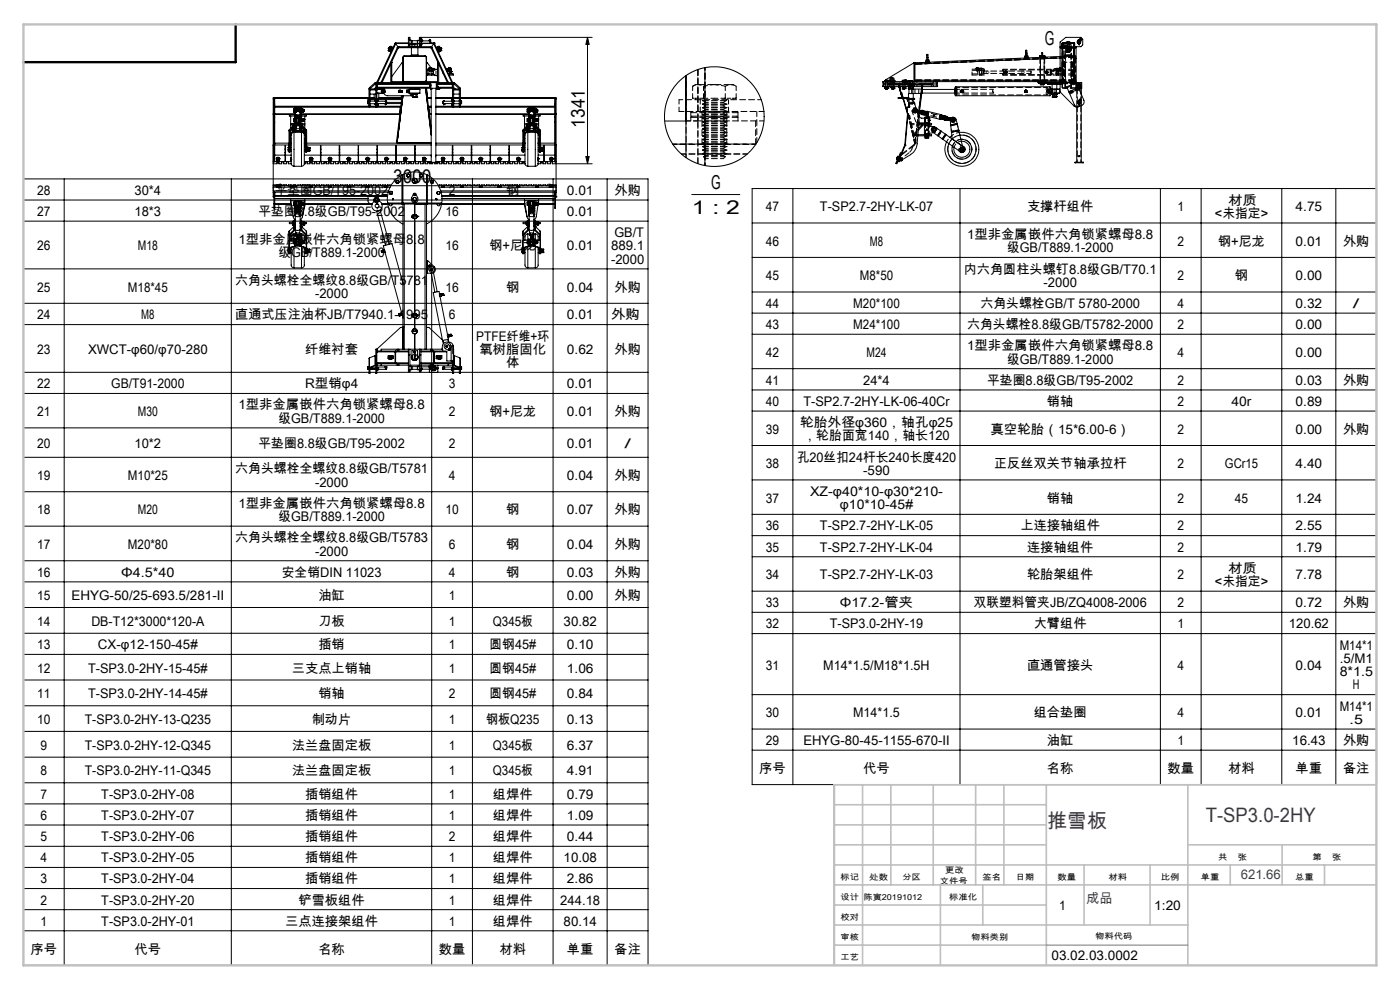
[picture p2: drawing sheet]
<svg xmlns="http://www.w3.org/2000/svg" width="297mm" height="210mm" viewBox="0 0 297 210" stroke-linecap="round" stroke-linejoin="round" font-family="sans-serif">
<defs><g id="words">
<g font-size="4.2" fill="#400080">
<text x="222.2" y="175.7">推雪板</text>
<text x="255.8" y="174.3">T-SP3.0-2HY</text>
</g>
<g font-size="4.1">
<text x="221.6" y="9.6">G</text>
<text x="124.1" y="27.1" transform="rotate(-90 124.1 27.1)">1341</text>
<text x="83.4" y="38.8">3000</text>
<text x="150.8" y="40.1">G</text>
<text x="146.8" y="45.3">1 : 2</text>
</g>
<g font-size="2.8">
<text x="7.9" y="41.3">28</text>
<text x="28.6" y="41.3">30*4</text>
<text x="58.4" y="41.3">平垫圈GB/T95-2002</text>
<text x="95.2" y="41.3">2</text>
<text x="107.4" y="41.3">钢</text>
<text x="120.3" y="41.3">0.01</text>
<text x="130.3" y="41.3">外购</text>
<text x="7.9" y="45.8">27</text>
<text x="28.6" y="45.8">18*3</text>
<text x="54.8" y="45.8">平垫圈8.8级GB/T95-2002</text>
<text x="94.5" y="45.8">16</text>
<text x="120.3" y="45.8">0.01</text>
<text x="162.5" y="44.8">47</text>
<text x="174" y="44.8">T-SP2.7-2HY-LK-07</text>
<text x="217.9" y="44.8">支撑杆组件</text>
<text x="249.8" y="44.8">1</text>
<text x="257.7" y="46.2">&lt;未指定&gt;</text>
<text x="260.6" y="43.4">材质</text>
<text x="274.9" y="44.8">4.75</text>
<text x="7.9" y="53.1">26</text>
<text x="29.3" y="53.1">M18</text>
<text x="50.6" y="51.7">1型非金属嵌件六角锁紧螺母8.8</text>
<text x="94.5" y="53.1">16</text>
<text x="103.9" y="53.1">钢+尼龙</text>
<text x="120.3" y="53.1">0.01</text>
<text x="129.6" y="53.1">889.1</text>
<text x="130.3" y="50.3">GB/T</text>
<text x="162.5" y="52.1">46</text>
<text x="184.5" y="52.1">M8</text>
<text x="205.2" y="50.7">1型非金属嵌件六角锁紧螺母8.8</text>
<text x="213.6" y="53.5">级GB/T889.1-2000</text>
<text x="249.8" y="52.1">2</text>
<text x="258.4" y="52.1">钢+尼龙</text>
<text x="274.9" y="52.1">0.01</text>
<text x="284.9" y="52.1">外购</text>
<text x="59.1" y="54.5">级GB/T889.1-2000</text>
<text x="129.6" y="56">-2000</text>
<text x="162.5" y="59.4">45</text>
<text x="182.4" y="59.4">M8*50</text>
<text x="204.5" y="58">内六角圆柱头螺钉8.8级GB/T70.1</text>
<text x="249.8" y="59.4">2</text>
<text x="262" y="59.4">钢</text>
<text x="274.9" y="59.4">0.00</text>
<text x="7.9" y="61.9">25</text>
<text x="27.1" y="61.9">M18*45</text>
<text x="49.9" y="60.4">六角头螺栓全螺纹8.8级GB/T5781</text>
<text x="66.8" y="63.3">-2000</text>
<text x="94.5" y="61.9">16</text>
<text x="107.4" y="61.9">钢</text>
<text x="120.3" y="61.9">0.04</text>
<text x="130.3" y="61.9">外购</text>
<text x="162.5" y="65.3">44</text>
<text x="181" y="65.3">M20*100</text>
<text x="208" y="65.3">六角头螺栓GB/T 5780-2000</text>
<text x="221.4" y="60.9">-2000</text>
<text x="249.8" y="65.3">4</text>
<text x="274.9" y="65.3">0.32</text>
<text x="287" y="65.3">/</text>
<text x="7.9" y="67.8">24</text>
<text x="30" y="67.8">M8</text>
<text x="49.9" y="67.8">直通式压注油杯JB/T7940.1-1995</text>
<text x="95.2" y="67.8">6</text>
<text x="120.3" y="67.8">0.01</text>
<text x="129.6" y="67.8">外购</text>
<text x="162.5" y="69.8">43</text>
<text x="181" y="69.8">M24*100</text>
<text x="205.2" y="69.8">六角头螺栓8.8级GB/T5782-2000</text>
<text x="249.8" y="69.8">2</text>
<text x="274.9" y="69.8">0.00</text>
<text x="7.9" y="75.1">23</text>
<text x="18.7" y="75.1">XWCT-φ60/φ70-280</text>
<text x="64.7" y="75.1">纤维衬套</text>
<text x="95.2" y="75.1">1</text>
<text x="101.1" y="72.2">PTFE纤维+环</text>
<text x="101.8" y="75.1">氧树脂固化</text>
<text x="107.4" y="77.9">体</text>
<text x="120.3" y="75.1">0.62</text>
<text x="130.3" y="75.1">外购</text>
<text x="162.5" y="75.7">42</text>
<text x="183.8" y="75.7">M24</text>
<text x="205.2" y="74.3">1型非金属嵌件六角锁紧螺母8.8</text>
<text x="213.6" y="77.1">级GB/T889.1-2000</text>
<text x="249.8" y="75.7">4</text>
<text x="274.9" y="75.7">0.00</text>
<text x="7.9" y="82.4">22</text>
<text x="23.6" y="82.4">GB/T91-2000</text>
<text x="64.7" y="82.4">R型销φ4</text>
<text x="95.2" y="82.4">3</text>
<text x="120.3" y="82.4">0.01</text>
<text x="162.5" y="81.6">41</text>
<text x="183.1" y="81.6">24*4</text>
<text x="209.4" y="81.6">平垫圈8.8级GB/T95-2002</text>
<text x="249.8" y="81.6">2</text>
<text x="274.9" y="81.6">0.03</text>
<text x="284.9" y="81.6">外购</text>
<text x="7.9" y="88.3">21</text>
<text x="29.3" y="88.3">M30</text>
<text x="50.6" y="86.9">1型非金属嵌件六角锁紧螺母8.8</text>
<text x="59.1" y="89.7">级GB/T889.1-2000</text>
<text x="95.2" y="88.3">2</text>
<text x="103.9" y="88.3">钢+尼龙</text>
<text x="120.3" y="88.3">0.01</text>
<text x="130.3" y="88.3">外购</text>
<text x="162.5" y="86.1">40</text>
<text x="170.4" y="86.1">T-SP2.7-2HY-LK-06-40Cr</text>
<text x="222.1" y="86.1">销轴</text>
<text x="249.8" y="86.1">2</text>
<text x="261.3" y="86.1">40r</text>
<text x="274.9" y="86.1">0.89</text>
<text x="7.9" y="95">20</text>
<text x="28.6" y="95">10*2</text>
<text x="54.8" y="95">平垫圈8.8级GB/T95-2002</text>
<text x="95.2" y="95">2</text>
<text x="120.3" y="95">0.01</text>
<text x="132.5" y="95">/</text>
<text x="162.5" y="92">39</text>
<text x="169.7" y="90.6">轮胎外径φ360，轴孔φ25</text>
<text x="170.4" y="93.4">，轮胎面宽140，轴长120</text>
<text x="210.1" y="92">真空轮胎（15*6.00-6）</text>
<text x="249.8" y="92">2</text>
<text x="274.9" y="92">0.00</text>
<text x="284.9" y="92">外购</text>
<text x="7.9" y="101.8">19</text>
<text x="27.1" y="101.8">M10*25</text>
<text x="49.9" y="100.4">六角头螺栓全螺纹8.8级GB/T5781</text>
<text x="95.2" y="101.8">4</text>
<text x="120.3" y="101.8">0.04</text>
<text x="130.3" y="101.8">外购</text>
<text x="162.5" y="99.3">38</text>
<text x="169" y="97.9">孔20丝扣24杆长240长度420</text>
<text x="183.1" y="100.7">-590</text>
<text x="210.8" y="99.3">正反丝双关节轴承拉杆</text>
<text x="249.8" y="99.3">2</text>
<text x="259.9" y="99.3">GCr15</text>
<text x="274.9" y="99.3">4.40</text>
<text x="50.6" y="107.7">1型非金属嵌件六角锁紧螺母8.8</text>
<text x="66.8" y="103.2">-2000</text>
<text x="162.5" y="106.6">37</text>
<text x="171.8" y="105.2">XZ-φ40*10-φ30*210-</text>
<text x="222.1" y="106.6">销轴</text>
<text x="249.8" y="106.6">2</text>
<text x="262" y="106.6">45</text>
<text x="274.9" y="106.6">1.24</text>
<text x="7.9" y="109.1">18</text>
<text x="29.3" y="109.1">M20</text>
<text x="59.1" y="110.5">级GB/T889.1-2000</text>
<text x="94.5" y="109.1">10</text>
<text x="107.4" y="109.1">钢</text>
<text x="120.3" y="109.1">0.07</text>
<text x="130.3" y="109.1">外购</text>
<text x="162.5" y="112.5">36</text>
<text x="174" y="112.5">T-SP2.7-2HY-LK-05</text>
<text x="178.2" y="108">φ10*10-45#</text>
<text x="216.5" y="112.5">上连接轴组件</text>
<text x="249.8" y="112.5">2</text>
<text x="274.9" y="112.5">2.55</text>
<text x="7.9" y="116.4">17</text>
<text x="27.1" y="116.4">M20*80</text>
<text x="49.9" y="115">六角头螺栓全螺纹8.8级GB/T5783</text>
<text x="66.8" y="117.8">-2000</text>
<text x="95.2" y="116.4">6</text>
<text x="107.4" y="116.4">钢</text>
<text x="120.3" y="116.4">0.04</text>
<text x="130.3" y="116.4">外购</text>
<text x="162.5" y="117">35</text>
<text x="174" y="117">T-SP2.7-2HY-LK-04</text>
<text x="217.9" y="117">连接轴组件</text>
<text x="249.8" y="117">2</text>
<text x="274.9" y="117">1.79</text>
<text x="7.9" y="122.3">16</text>
<text x="25.7" y="122.3">Φ4.5*40</text>
<text x="59.8" y="122.3">安全销DIN 11023</text>
<text x="95.2" y="122.3">4</text>
<text x="107.4" y="122.3">钢</text>
<text x="120.3" y="122.3">0.03</text>
<text x="130.3" y="122.3">外购</text>
<text x="162.5" y="122.9">34</text>
<text x="174" y="122.9">T-SP2.7-2HY-LK-03</text>
<text x="217.9" y="122.9">轮胎架组件</text>
<text x="249.8" y="122.9">2</text>
<text x="257.7" y="124.3">&lt;未指定&gt;</text>
<text x="260.6" y="121.5">材质</text>
<text x="274.9" y="122.9">7.78</text>
<text x="7.9" y="127.3">15</text>
<text x="15.1" y="127.3">EHYG-50/25-693.5/281-Ⅱ</text>
<text x="67.5" y="127.3">油缸</text>
<text x="95.2" y="127.3">1</text>
<text x="120.3" y="127.3">0.00</text>
<text x="130.3" y="127.3">外购</text>
<text x="162.5" y="128.8">33</text>
<text x="178.2" y="128.8">Φ17.2-管夹</text>
<text x="206.6" y="128.8">双联塑料管夹JB/ZQ4008-2006</text>
<text x="249.8" y="128.8">2</text>
<text x="274.9" y="128.8">0.72</text>
<text x="284.9" y="128.8">外购</text>
<text x="7.9" y="132.7">14</text>
<text x="7.9" y="137.7">13</text>
<text x="19.4" y="132.7">DB-T12*3000*120-A</text>
<text x="20.8" y="137.7">CX-φ12-150-45#</text>
<text x="67.5" y="132.7">刀板</text>
<text x="67.5" y="137.7">插销</text>
<text x="95.2" y="132.7">1</text>
<text x="95.2" y="137.7">1</text>
<text x="103.9" y="137.7">圆钢45#</text>
<text x="104.6" y="132.7">Q345板</text>
<text x="119.6" y="132.7">30.82</text>
<text x="120.3" y="137.7">0.10</text>
<text x="162.5" y="133.3">32</text>
<text x="176.1" y="133.3">T-SP3.0-2HY-19</text>
<text x="219.3" y="133.3">大臂组件</text>
<text x="249.8" y="133.3">1</text>
<text x="273.4" y="133.3">120.62</text>
<text x="284.2" y="137.8">M14*1</text>
<text x="7.9" y="142.7">12</text>
<text x="18.7" y="142.7">T-SP3.0-2HY-15-45#</text>
<text x="61.9" y="142.7">三支点上销轴</text>
<text x="95.2" y="142.7">1</text>
<text x="103.9" y="142.7">圆钢45#</text>
<text x="120.3" y="142.7">1.06</text>
<text x="162.5" y="142">31</text>
<text x="174.7" y="142">M14*1.5/M18*1.5H</text>
<text x="217.9" y="142">直通管接头</text>
<text x="249.8" y="142">4</text>
<text x="274.9" y="142">0.04</text>
<text x="284.2" y="140.6">.5/M1</text>
<text x="284.2" y="143.4">8*1.5</text>
<text x="7.9" y="148.1">11</text>
<text x="18.7" y="148.1">T-SP3.0-2HY-14-45#</text>
<text x="67.5" y="148.1">销轴</text>
<text x="95.2" y="148.1">2</text>
<text x="103.9" y="148.1">圆钢45#</text>
<text x="120.3" y="148.1">0.84</text>
<text x="287" y="146.3">H</text>
<text x="7.9" y="153.6">10</text>
<text x="18" y="153.6">T-SP3.0-2HY-13-Q235</text>
<text x="66.1" y="153.6">制动片</text>
<text x="95.2" y="153.6">1</text>
<text x="103.2" y="153.6">钢板Q235</text>
<text x="120.3" y="153.6">0.13</text>
<text x="162.5" y="152.2">30</text>
<text x="181" y="152.2">M14*1.5</text>
<text x="219.3" y="152.2">组合垫圈</text>
<text x="249.8" y="152.2">4</text>
<text x="274.9" y="152.2">0.01</text>
<text x="284.2" y="150.7">M14*1</text>
<text x="286.3" y="153.6">.5</text>
<text x="8.6" y="159">9</text>
<text x="18" y="159">T-SP3.0-2HY-12-Q345</text>
<text x="61.9" y="159">法兰盘固定板</text>
<text x="95.2" y="159">1</text>
<text x="104.6" y="159">Q345板</text>
<text x="120.3" y="159">6.37</text>
<text x="162.5" y="158">29</text>
<text x="170.4" y="158">EHYG-80-45-1155-670-Ⅱ</text>
<text x="222.1" y="158">油缸</text>
<text x="249.8" y="158">1</text>
<text x="274.1" y="158">16.43</text>
<text x="284.9" y="158">外购</text>
<text x="8.6" y="164.5">8</text>
<text x="18" y="164.5">T-SP3.0-2HY-11-Q345</text>
<text x="61.9" y="164.5">法兰盘固定板</text>
<text x="95.2" y="164.5">1</text>
<text x="104.6" y="164.5">Q345板</text>
<text x="120.3" y="164.5">4.91</text>
<text x="161.1" y="164">序号</text>
<text x="183.1" y="164">代号</text>
<text x="222.1" y="164">名称</text>
<text x="247.7" y="164">数量</text>
<text x="260.6" y="164">材料</text>
<text x="274.9" y="164">单重</text>
<text x="284.9" y="164">备注</text>
<text x="8.6" y="169.4">7</text>
<text x="8.6" y="173.9">6</text>
<text x="21.5" y="169.4">T-SP3.0-2HY-08</text>
<text x="21.5" y="173.9">T-SP3.0-2HY-07</text>
<text x="64.7" y="169.4">插销组件</text>
<text x="64.7" y="173.9">插销组件</text>
<text x="95.2" y="169.4">1</text>
<text x="95.2" y="173.9">1</text>
<text x="104.6" y="169.4">组焊件</text>
<text x="104.6" y="173.9">组焊件</text>
<text x="120.3" y="169.4">0.79</text>
<text x="120.3" y="173.9">1.09</text>
<text x="8.6" y="178.4">5</text>
<text x="21.5" y="178.4">T-SP3.0-2HY-06</text>
<text x="64.7" y="178.4">插销组件</text>
<text x="95.2" y="178.4">2</text>
<text x="104.6" y="178.4">组焊件</text>
<text x="120.3" y="178.4">0.44</text>
<text x="8.6" y="182.9">4</text>
<text x="21.5" y="182.9">T-SP3.0-2HY-05</text>
<text x="64.7" y="182.9">插销组件</text>
<text x="95.2" y="182.9">1</text>
<text x="104.6" y="182.9">组焊件</text>
<text x="119.6" y="182.9">10.08</text>
<text x="8.6" y="187.4">3</text>
<text x="8.6" y="191.9">2</text>
<text x="21.5" y="187.4">T-SP3.0-2HY-04</text>
<text x="21.5" y="191.9">T-SP3.0-2HY-20</text>
<text x="63.3" y="191.9">铲雪板组件</text>
<text x="64.7" y="187.4">插销组件</text>
<text x="95.2" y="187.4">1</text>
<text x="95.2" y="191.9">1</text>
<text x="104.6" y="187.4">组焊件</text>
<text x="104.6" y="191.9">组焊件</text>
<text x="118.9" y="191.9">244.18</text>
<text x="120.3" y="187.4">2.86</text>
<text x="8.6" y="196.4">1</text>
<text x="21.5" y="196.4">T-SP3.0-2HY-01</text>
<text x="60.5" y="196.4">三点连接架组件</text>
<text x="95.2" y="196.4">1</text>
<text x="104.6" y="196.4">组焊件</text>
<text x="119.6" y="196.4">80.14</text>
<text x="224.7" y="193.1">1</text>
<text x="244.9" y="193.1">1:20</text>
<text x="6.5" y="202.3">序号</text>
<text x="28.6" y="202.3">代号</text>
<text x="67.5" y="202.3">名称</text>
<text x="93.1" y="202.3">数量</text>
<text x="106" y="202.3">材料</text>
<text x="120.3" y="202.3">单重</text>
<text x="130.3" y="202.3">备注</text>
<text x="223.1" y="203.6">03.02.03.0002</text>
</g>
<g font-size="2.8" fill="#400080">
<text x="230.4" y="191.5">成品</text>
<text x="263.2" y="186.5">621.66</text>
</g>
<g font-size="1.7">
<text x="200.5" y="185.1">更改</text>
<text x="258.4" y="182.5">共</text>
<text x="262.6" y="182.5">张</text>
<text x="278.4" y="182.5">第</text>
<text x="282.6" y="182.5">张</text>
<text x="178.3" y="191">设计</text>
<text x="178.3" y="186.7">标记</text>
<text x="183.2" y="191">陈寅20191012</text>
<text x="184.5" y="186.6">处数</text>
<text x="191.4" y="186.6">分区</text>
<text x="199.4" y="187.6">文件号</text>
<text x="201.4" y="190.9">标准化</text>
<text x="208.4" y="186.7">签名</text>
<text x="215.5" y="186.7">日期</text>
<text x="224.4" y="186.7">数量</text>
<text x="235.2" y="186.7">材料</text>
<text x="246.3" y="186.7">比例</text>
<text x="254.8" y="186.7">单重</text>
<text x="274.7" y="186.7">总重</text>
<text x="178.3" y="195.2">校对</text>
<text x="178.3" y="203.7">工艺</text>
<text x="178.3" y="199.5">审核</text>
<text x="206.1" y="199.5">物料类别</text>
<text x="232.3" y="199.1">物料代码</text>
</g>
</g></defs>
<g fill="none" stroke="#000" stroke-width=".21">
<path d="M78.3 18.9h1.4M78.3 18.9v2.4M78.4 18.6l-.1 .3M78.4 18.6l1.2-1 .1 .1-1.1 1.1M78.4 18.6l.2 .2M78.5 19.1h1.2M78.5 20h1.2M78.6 18.8l-.1 2.5M78.6 18.8v.1M79.4 20v.9M79.4 18.8h.3M79.5 18.8h.2z"/>
<path d="M79.6 18.7v.1M79.6 18.8v.1M79.7 18.6l-.3 .3M79.9 17.5h.1zM79.9 19.6l.3 .1h1.2M79.9 18.1h.1M79.9 17.5h.2M79.9 18.3h.1M79.9 17.5v3.8M79.9 17.5h.1M79.9 17.7h11.3M80 18.5v.2h12.6"/>
<path d="M80 17.7v.2M80 17.9v.6M80 17.9h11.2M80 18.5h11.4M80.1 18.8h.1M80.1 18.8h-.2h.5h-.5M80.1 18.7v.1M80.1 17.5h.1M80.2 18.8v.1M80.3 18.9h-.4l1.2 .1M80.3 18.9h.1M80.3 19.8v.1"/>
<path d="M80.3 18.8h.1M80.4 18.8h.1M80.4 18.7v.1M80.9 17.4l-.1 .1M80.9 17.4l.2 .1M80.9 19.5h.1M80.9 19.2v.3zM80.9 19.3l.1 .2zM80.9 19.2h.1M81 19.5h.1M81 19.2v.3M81 19.2h.1"/>
<path d="M81 19.5h-.1M81 19.2l.1 .3M81.1 19.2v.3M81.1 19.7l-1.2 .1 .5 .1v1M81.1 17.5h-.1M81.1 19.2h.1M81.1 19.5h.1M81.1 19.2l.1 .3M81.2 19.2h.1M81.2 19.2v.3M81.2 19.5h.1M81.2 19.1v.1"/>
<path d="M81.2 19.5v.1M81.2 19.1h.1M81.2 19.5h-.1M81.2 19.2h.2M81.2 19.5h.2M81.3 19.2v.4M81.3 19.1v.5l.1-.1M81.3 19.1l.1 .1M81.3 19.6h.1M81.3 19.2h.1M81.3 19.1h.4v.5h-.5M81.4 19.6l.2 .5 .5 .2h5.4"/>
<path d="M81.4 19.2v.3M81.4 19h-1.2l-.3 .1M81.6 18.7l-.2 .4M82.4 10.3h.1M82.4 10.8h.1M82.4 10.3v.1M82.4 10.8l.2 .1M82.4 10.7v.1M82.4 10.2v.1M82.4 10.4h.1M82.4 10.2l.1 .1M82.4 10.2h.1"/>
<path d="M82.4 10.4v.4M82.4 10.4v.3M82.5 10.1l-.1 .1M82.5 10.1h.1M82.5 10.3l-.1 .1M82.6 10.1h.1M82.6 10.1l-.1 .2M82.6 10.5v.1zM82.6 10.9l.3 .1M82.7 10.8l-.1 .1M82.8 10.5l.1 .2-.2 .1M82.8 10.5l-.2 .1 .1 .2"/>
<path d="M82.8 10.1h.1M82.8 9.8l-.2 .3M82.8 9.8h.1M82.8 9.8l-.4 .9M82.8 9.8l.3 .1M82.9 10.7h.1M82.9 11h.1M82.9 10.3l-.1 .2M82.9 13.5v4M82.9 13.5h.1M83 10l.1 .2-.2 .1M83 10l-.2 .1 .1 .2"/>
<path d="M83 13.2l.1 4.3M83 13.2l-.1 .3M83 13.2h.1M83.1 9.9l-.1 .1M83.1 9.9l.2 .1M83.1 10.2v.1zM83.1 17.3h2.4M83.3 10h.1M83.3 10l-.4 1M83.3 10l.1 .1M83.4 10.1l-.5 .8 .1 .1M83.8 9.2l.2 .1"/>
<path d="M83.8 9.2h.1M83.8 9.2l-3.9 8.3M83.9 9.1v.1M83.9 9.2h.1M83.9 9.2l.1 .1M83.9 9.2h2.7M83.9 9.1h2.7M84 9.3l.4 .6M84 9.3l-3.9 8.2M84 9.3h.1M84.3 10.1l.2-.2 .1 .2M84.3 10.1l-3.4 7.3"/>
<path d="M84.3 10.1l.2 .1M84.4 9.9h7.2M84.4 9.9l-.1 .2M84.5 10.2l-3.4 7.3M84.6 19.2h.1M84.6 19.5h.1M84.6 19.2v.3M84.6 19.3v.2zM84.6 10.1l-.1 .1M84.6 10.1h6.8M84.6 19.5v-.3v.3M84.6 19.2l.1 .3"/>
<path d="M84.7 19.5h.1M84.7 19.5h-.1M84.7 19.2v.3M84.7 19.2h.1M84.7 19.2l.1 .3M84.8 19.5h.1M84.8 19.2v.3M84.8 19.2h.1M84.8 19.2l.1 .3M84.8 19.1l.2 .1M84.8 19.1v.1M84.8 19.5v.1"/>
<path d="M84.8 19.1l.1 .1M84.9 19.5h-.1M84.9 19.2h.1M84.9 19.5h.1M84.9 19.5l-.1 .1M84.9 19.2v.3M84.9 19.2v.4M85 19.6h.1M85 19.2v.4M85 19.2v.3M85 19.2h.1M85 19.5h.1"/>
<path d="M85 19.2l.1 .3M85 19.3v.2M85 19.5l-.2 .1M85.1 19.2h.1M85.1 19.5h.1M85.1 19.3h.1M85.1 19.2v.3M85.1 19.3v.2M85.1 19.2v.1M85.1 19.2l.1 .3M85.1 19.3l.1 .2M85.2 19.5h.1"/>
<path d="M85.2 19.5h-.1M85.2 19.2v.3M85.2 19.3v.2M85.2 19.3h.1M85.2 19.2v.1M85.2 19.2h.1M85.5 12.2v.2M85.5 17l.3 .3M85.5 17.3v.2M85.5 17.3h5M85.5 13.3h-.2l-2.2 3M85.5 12.4h.1"/>
<path d="M85.5 17h.1M85.5 12.2v4.9l.2 .2M85.5 12.2l.2-.2h4.7v5.1l-.2 .2M85.8 11.8l-.3 .4M85.8 11.8v.2M85.8 17.3h.1M85.8 11.8h4.4M86.3 19.1h.4v.5h-.4M86.3 19.1l.1 .5zM86.3 19.3v.2zM86.6 9.9v-2h.4v2M86.6 9.5h.4"/>
<path d="M86.6 8.3h.4M86.8 19.7l.1 .1M86.8 19.7h.1M86.8 19h.1M86.8 19v.7M86.9 18.9l-.1 .1M86.9 18.9h.1M86.9 19.8h.1M86.9 19.8l.6 .5M86.9 19.7v.1M86.9 19h2.2M86.9 19.7h2.2"/>
<path d="M86.9 19v.7M86.9 18.9l2.2 .1M86.9 18.9v.1M87 8.6h.3M87 9.3h.3M87 18.7l-.1 .2M87.2 11.8h1.6M87.3 9.9h1.4M87.3 11.7h1.4M87.3 10.1v1.6M87.3 8.6v.7M87.4 11.7h.1"/>
<path d="M87.4 9.2h1.1M87.4 8.6h1.1M87.4 19.9l1.1 .1zM87.5 18.7v.2M87.5 20v.5M87.6 19.8v.1M87.7 20h.1M87.7 20v.5M87.8 9.2l.1 .3M87.9 9.5h-.5v.3M87.9 9.5h.7v.3M88 11.8v.2"/>
<path d="M88 17.3h.1M88 9.2l-.1 .3M88.1 9.2v.3l-.1-.2M88.1 20h.1M88.2 20h.1M88.2 20v.5M88.4 19.8v.1M88.4 20h.1M88.5 18.8v.1M88.5 18.7v.2M88.5 20v.5M88.5 19.8l-.1 .1"/>
<path d="M88.5 8.6v.6M88.5 8.6l.1 .1M88.6 8.6v.3M88.6 8.9v.4M88.6 9.2h-.1M88.6 11.7h.1M88.6 8.6h.4M88.6 9.3h.4M88.7 10.1v1.6M89 9.5h.3M89 8.3h.3M89.1 19.7l-2.2 .1"/>
<path d="M89.1 19v.7M89.3 8.3l.1-.2 .1 .3M89.3 8.5v.1M89.3 9.2h.1M89.3 8.7h.1M89.3 7.9v2M89.3 8.6l.1 .1M89.4 8.7v.1M89.4 8.7h.1M89.4 9.5h.1M89.4 8.4v-.2v.4M89.4 9.2h.1"/>
<path d="M89.4 8.6h-.1M89.4 8.4h.1M89.4 8.6h.1M89.4 8.4v.2M89.4 9.2v.3M89.4 8.6v.1M89.5 9.2h.1M89.5 9.2l-.1 .3M89.5 9.2h1.8M89.5 8.7h.1M89.5 8.4v.3M89.5 8.7h1.6"/>
<path d="M89.5 9.2h2.5M90.2 11.8l.3 .3v.3M90.2 11.8v.2M90.2 17.3h.1M90.3 18.7l1.2 9.9M90.4 18.7l1.1 8.6M90.4 12.4h.1M90.4 17h.1M90.5 17.3h2.3M90.5 17l-.3 .3M90.5 14.7h1.1M90.5 15.9h1.1"/>
<path d="M90.5 12.4v4.6M90.5 17.3v.2M90.5 13.3h.2l.8 1.2M90.5 18.7l.2 2M90.6 14.9h1M90.6 14.7v1.2M90.6 15.7h1M90.9 14.5v.2M90.9 14.5h.5M91 14.5h.1M91 14.4h.1M91 14.5h1.1v.2"/>
<path d="M91 14.4v.3M91.1 15h.1M91.1 14.9h.1M91.1 14.9v.1M91.1 8.5v.2M91.1 14.4h.1M91.1 14.4h.2M91.2 8.4h.1M91.1 8.7h.1M91.1 8.4v.3M91.2 8.4v.6M91.2 8.4l.1 .6"/>
<path d="M91.2 8.4l-.2 .3M91.2 14.5h.1M91.2 14.4h.1M91.2 15h.1M91.2 14.9h.1M91.2 17.8h.1M91.2 17.7h.1M91.2 8.7h.1M91.2 8.7h.2l-.1 .5M91.2 8.5v.2M91.2 14.4v.1M91.2 17.7v.1"/>
<path d="M91.2 18.5h.1M91.2 18h.1M91.2 18.2h.1M91.2 18v.2M91.2 17.8v.2M91.2 18.2v.3M91.3 17.8v.7M91.3 14.4h.1M91.3 17.8h.1M91.3 18.2h.1M91.3 18.5h.1M91.3 15h.1"/>
<path d="M91.3 17.8v.6M91.3 18.4v.1M91.3 14.9v.1M91.3 17.8v.2M91.3 18.2v.3M91.3 17.9h.1M91.3 14.9h.1M91.3 14.5h.1M91.3 8.7v.5M91.3 17.7v.1M91.3 17.7h.1M91.4 14.5h.1"/>
<path d="M91.4 18.8h.1M91.4 14.4h.1M91.4 18h-.1M91.4 14.5h.4M91.4 18v.2M91.4 17.5h1.2M91.4 10.1l.1 .1M91.4 10.1v-.2l.3 .2M91.4 14.4v.1M91.4 17.5v.5M91.4 18.2v.6M91.4 17.5h-11.7v3.8"/>
<path d="M91.4 9.1h.6M91.4 18.9h.1M91.4 18.8v.1M91.5 18.9h.1M91.5 18.7v15.7M91.5 10.2l3.4 7.3M91.6 15.7h.4M91.6 15.9h.7M91.6 14.9h.4M91.6 14.7h.8M91.6 14.7v.2M91.6 15.7v.2"/>
<path d="M91.6 9.9l.1 .2M91.7 10.1l3.4 7.3M91.7 10.1l-.2 .1M91.8 14.5h.1M91.8 15h.1M91.9 15.1h-.2a.25 .25 0 0 0-.3 .2 .25 .25 0 0 0 .3 .3h.2M92 15h-1v.7M92 9.2l-.4 .7M92 9.3l3.8 8.2M92 9.2h.1M92 9.3h.1M92 9.1v.1"/>
<path d="M92 9.2v.1M92.1 9.2l-.1 .1M92.1 9.2l3.9 8.3h-.2M92.1 9.2h.1M92.1 9.2h-.1M92.5 18.7v15.7M92.6 18.2l.1 .2M92.6 18l.3 .4M92.6 18v.2M92.6 17.5h3.6v3.8M92.6 17.5v.5M92.6 18.2v.5"/>
<path d="M92.6 10.1h.1l.4 .8-.1 .1M92.6 18.7h.1M92.6 17.7h3.4M92.6 17.9h3.4M92.6 18.5h.1M92.6 16l.2 .3M92.6 10h.1M92.6 10l.5 1M92.6 10l-.1 .1M92.7 18.9h.2zM92.7 18.4h.2M92.7 18.4v.5"/>
<path d="M92.8 14.7h-.3a.64 .64 0 0 0-.6 .6 .64 .64 0 0 0 .6 .7h.3M92.9 13.2l.2 .3M92.9 13.2h.1M92.9 13.2l-.1 4.3M92.9 9.9v.1M92.9 9.9l-.3 .1M92.9 10l.2 .1v.2M92.9 10v.2l.2 .1M92.9 18.8h.2M92.9 18.4v.5h.3M92.9 18.5h3.1M93.1 10.3v.2"/>
<path d="M93.1 13.5v4M93.1 13.5h.1M93.1 9.8h.1M93.1 11h.1M93.1 9.8l.3 .3M93.1 9.8l.5 1M93.1 9.8l-.2 .1M93.1 11h-.1M93.1 10.5l.2 .1v.2M93.1 10.5v.2l.2 .1M93.1 18.8h.2M93.2 18.9h.1"/>
<path d="M93.2 18.8v.1M93.3 18.8h.1M93.3 18.7v.1M93.3 10.8v.1M93.3 10.9l-.2 .1M93.4 10.1h.1M93.4 10.1v.2M93.4 10.1v.1M93.4 10.3l.1 .1M93.5 10.1h.1M93.5 10.1v.1M93.5 10.1h-.1"/>
<path d="M93.5 10.2h.1M93.5 10.2l.1 .1M93.5 10.4h.1M93.5 10.2l-.1 .1M93.5 10.4v.3M93.5 10.4l.1 .4M93.6 10.3h.1M93.6 10.8h.1M93.6 10.3l-.1 .1M93.6 10.8l-.3 .1M94.6 14.5h.4zM94.7 14.6h.9v.1"/>
<path d="M94.7 14.7h1v.2h-.9M94.8 14.7v.2M94.8 15h.4M94.9 17.5h.1M95 14.5h.1M95 14.5v.1M95 14.9v.1M95.1 17.4v.1M95.1 17.4l-.2 .1M95.1 14.4h.1M95.1 14.4v.1M95.1 14.5h.1"/>
<path d="M95.1 14.5v.2M95.1 14.5h.4M95.2 15.7h1v.2h-.9M95.2 15h.1M95.2 15.1h.1M95.2 15.1h.2M95.2 14.9v.2M95.2 14.4l-.1 .1M95.2 14.4l.1 .1M95.2 14.4h.2M95.2 15.7v.2M95.3 14.5h.1"/>
<path d="M95.3 15h.1M95.4 15.1h.1M95.4 15.6v.1M95.4 15.1l.1 .2M95.4 15.1v.5M95.4 15.3h.1M95.4 15.5h.1M95.4 15h.1M95.4 14.4l-.1 .1M95.4 14.4l.1 .1M95.4 14.4h.1M95.4 14.9v.2"/>
<path d="M95.4 15.2h.1M95.4 15.2l.1 .3M95.4 15.5v.1M95.5 15.5h.1M95.5 15.2h.1M95.5 14.4h.1M95.5 15.3l-.1 .2M95.5 15.2v.3v-.3M95.5 15.2v.3M95.5 15.2l-.1 .3M95.5 14.5h.1M95.5 14.4v.2"/>
<path d="M95.5 15.2l.1 .3M95.6 15.2h.1M95.6 15.5h.1M95.6 15.2v.3v-.3M95.6 15.2v.3M95.7 15.2h.1M95.7 15.2l-.1 .3M95.8 17.5h.1M95.9 17.5l.1 3.8M96 17.7v.2M96 18.5v.2h-3.1M96 17.9v.6"/>
<path d="M96.2 19.1h1.2M96.2 18.9h1.5M96.2 20h1.2M96.2 18.6l.4 .3M97.4 18.8v2.5M97.4 18.8v.1M97.5 18.6l.2 .3M97.5 18.6l-.1 .2M97.5 18.6l-1.1-1-.2 .1 1.2 1.1M97.7 18.9v2.4M124.6 7.9l.4 1.5h-.7zM124.6 7.9v26.8"/>
<path d="M125.6 7.9h-36.6v2M145.5 16v17.4M149.5 14.3v20.8M187.5 17.6v.4M187.7 17.3h37.2M187.7 17.3h.1M187.7 17.1v.2M187.8 18.8h.1M187.8 17.3h.1M187.8 18.7h.1M187.8 18.8h.6M187.8 18.4h.1"/>
<path d="M187.8 17.1h.1M187.8 18.4v.4M187.8 17.1h-.1M187.9 18.4l-.2 .3h.3M187.9 17.3h-.6v.3h11.6v-.3M187.9 17.3h.1M187.9 18.9h.3M187.9 18.8v.1M187.9 18.9h.1M188 18.7h.1M188 18.4h.1M188.1 18.7h.1"/>
<path d="M188.1 18.4v.3M188.2 18.9h.1M188.3 18.8l-.1 .1M188.3 18.4h.1M188.3 18.7h.1M188.3 18.4v.3M188.4 18.7h.1M188.4 18.4v.3h-.3M188.4 18.7v.1M188.8 18.4l.3 .1M189.1 17.3h.1M189.1 17.1h.1"/>
<path d="M189.1 18.7h.2M189.1 18.8h.6M189.1 18.7h.1M189.1 17.1h.2M189.1 17.1v.2M189.1 18.7v.1M189.1 18.4v.3M189.2 17.3h.2M189.2 18.7h.1M189.2 18.9h.4M189.2 18.4h.1M189.2 18.8v.1"/>
<path d="M189.3 17.1h-.2M189.3 17.1h.1M189.3 17.1h.3M189.3 18.4v.3M189.3 18.7h.1M189.3 18.7h.2M189.4 17.3h.1M189.4 17.1v.2M189.5 17.3h.2M189.5 18.7h.1M189.5 18.4l.1 .3M189.6 18.7h.1"/>
<path d="M189.6 17.1h-.2M189.6 17.1h.1M189.6 18.8v.1M189.6 18.9h.1M189.7 18.8h.1M189.7 17.3h.1M189.7 17.1h.1M189.8 18.4h.1M189.7 18.7h.1M189.7 17.1v.2M189.7 18.7v.1M189.8 18.4l-.1 .3"/>
<path d="M191.4 17.1h.1M191.4 17.3h.1M191.4 17.3h.2M191.4 17.1v.2M191.5 17.3h.1M191.5 18.8h.5M191.5 18.8h.6M191.5 18.7h.1M191.5 18.7h.3M191.5 18.4h.1M191.5 18.4v.4M191.5 17.1h.1"/>
<path d="M191.5 17.1h.3M191.5 17.1h-.1M191.6 17.3h.1M191.6 18.9h.3M191.6 18.8v.1M191.6 17.1v.2M191.6 17.3h.5M191.7 18.7h.1M191.7 18.4h.1M191.8 17.1h-.2M191.8 17.1h.1M191.8 17.1h.2"/>
<path d="M191.8 18.4v.3M191.8 18.7h.3M191.9 17.3h.1M191.9 18.9h.1M191.9 17.1v.2M191.9 18.8v.1M192 18.7h.1M192 18.4h.1M192 17.1h-.1M192 17.1h.1M192 18.8h.1M192.1 17.3h.1"/>
<path d="M192.1 18.7h.1M192.1 18.4h.1M192.1 18.4v.4M192.1 17.1h.1M192.1 17.1v.2M192.7 18.8h1.1zM192.8 18.8h.1M192.8 18.3v.5M192.8 18.1h.1M192.8 18.1h.9M192.8 18.3h.1M192.8 18.1v.2"/>
<path d="M192.9 18.3h.1M192.9 18.3h-.1M192.9 18.8v.1M193 18h-5.7v.4h5.5M193 17.9h.2M193 17.7h.2M193 17.3h.2M193 17.3h.1M193 17.6v.5M193 17.2v.1M193 17.2h.2M193 17.2h.1"/>
<path d="M193 18.3h.1M193.1 18.3h.2M193.1 18.3h.1M193.1 18.8h.1M193.1 17.3h.1M193.1 17.2l.1 .1M193.2 17.2h-.2M193.2 17.3h.1M193.2 18.8h.1M193.2 17.2h-.1M193.2 18.3v.5M193.2 18h5.7v.4h-5.2"/>
<path d="M193.2 17.6v.5M193.3 18.3h.2M193.3 18.3h-.1M193.5 18.9h2.1v.9h-2.1M193.5 18.3h.1M193.5 18.3h.2M193.5 18.8v.1M193.6 18.9h-.8v1M193.6 18.3v.5M193.6 18.9h.1M193.6 19.8v.1M193.7 18.1h.1"/>
<path d="M193.7 18.3h.1M193.7 18.1v.7h-.2M193.7 18.3h-.1M193.9 13.3h.2M193.9 13.3l-6 3.6v.4M193.9 13.3v4M194.1 17h30.8M194.1 13.3v4M194.1 13.6h.1M195.4 19.8l-.5 3.7M195.5 18.4v.5M195.5 19.8l-.4 3.7"/>
<path d="M195.6 19v.7l7.2 .1M195.6 19h7.2M195.7 18.4l-.1 .6M196.6 12.2v-.1a.28 .28 0 0 1-.1-.4 .28 .28 0 0 1 .3-.1v.6M196.6 12.6l-.2 .3 .1 .3 .1-.3M196.6 12.2h.2M196.6 12.2v.6M196.6 12.8l.1 .3 .2-.1v-.2M196.6 12.8h.3M196.8 12.2l.1 .6M196.9 12.6l.2 .2-.1 .4-.1-.3M198.7 17.6v.4"/>
<path d="M202.5 19a.32 .32 0 0 1 0-.4 .32 .32 0 0 1 .3-.1l.2 1.2a.43 .43 0 0 1-.4 .6l-.1-.6M202.7 19l.1 .1v.6h-.1M202.7 18.4h20l.3 .7-.2 1.2h-20.1M202.8 19h.1M203.9 19.3h.1M203.9 19.3v.1M203.9 19.3v.2M203.9 19.5l.3 .1M204 19.3a.18 .18 0 0 1 .3-.1 .18 .18 0 0 1 0 .3M204 19.3l.3 .2M204 19.2h.1M204.1 19.2l-.1 .3"/>
<path d="M204.1 19.2v.3M204.1 19.1a.29 .29 0 0 0-.3 .2 .29 .29 0 0 0 .2 .3h.2M204.1 19.1h.1M204.2 19.5h.1M204.2 19.2h.1M204.2 19.2l-.2 .1 .2 .2M204.2 19.2l-.2 .2 .2 .1M204.2 19.3v.1M204.2 19.1l-.3 .2M204.2 19.1l.1 .1M204.2 19.2l-.2 .3h.2M204.2 19.2l-.2 .2 .3 .1"/>
<path d="M204.2 19.2l-.2 .1M204.3 19.5l-.1 .1M204.3 19.5h.1M204.4 19.3a.27 .27 0 0 0-.5-.1 .27 .27 0 0 0 0 .4 .27 .27 0 0 0 .5-.1M217.3 19.3h.1M217.3 19.3v.1M217.3 19.5h.1M217.3 19.5l.3 .1M217.3 19.3l.1 .2M217.3 19.3v.2M217.4 19.5l.2 .1M217.5 19.3a.17 .17 0 0 1 .2-.1 .17 .17 0 0 1 0 .3"/>
<path d="M217.5 19.3l.2 .2M217.5 19.2h-.1M217.5 19.2v.3M217.5 19.5h.1M217.6 19.5h.1M217.6 19.2h.1M217.6 19.2l-.2 .1 .2 .2M217.6 19.3v.1M217.6 19.1l-.3 .2M217.6 19.1l.1 .1M217.6 11.9v.2M217.6 11.3v-.3a.2 .2 0 0 1-.1-.3 .2 .2 0 0 1 .3 0v.6"/>
<path d="M217.6 11.7l-.3 .3 .2 .3 .1-.2M217.6 12v.1M217.6 19.2l-.1 .3h.1M217.6 11.9h.3M217.6 11.3h.2M217.6 11.3v.6M217.6 12.1h.3M217.6 19.2l-.1 .2 .2 .1M217.6 19.2l-.1 .1M217.7 19.5l-.1 .1M217.7 19.5h.1M217.8 11.7l.3 .3-.1 .3-.1-.2"/>
<path d="M217.8 11.3l.1 .6M217.9 11.9v.2M217.9 12v.1M220.2 17.3v.2h8.1M220.3 17.5v.2h4.6M220.6 11.8h1.1M220.6 11.8h1M220.6 12h1.1h-1.1M220.6 11.8v.4M220.7 17.9h.8M220.7 17.7v.2M221 11.2h.2v.3a.19 .19 0 0 1 0 .2 .19 .19 0 0 1-.2 0 .19 .19 0 0 1 0-.2z"/>
<path d="M221.5 17.7v.2M221.6 11.8h.1M221.7 11.8l-.1 .3M222.3 17.7v.2h2.6M222.4 19.3v.2M222.4 19.1a.29 .29 0 0 0-.3 .3 .29 .29 0 0 0 .3 .2M222.6 17.7v.2M223 18.9v.1M223 19.8h.1M223 18.9h.1M223 18.9h.8M223 19.8h.8"/>
<path d="M223 19.7v.1M223 19.7h.8M223 19h.8M223 19v.7M223.1 19.9l1.2 .1zM223.2 17.9v1M223.3 20h.1M223.3 20v.5M223.3 19.8v.1M223.6 20h.1M223.7 20h.1M223.7 20v.5"/>
<path d="M223.8 18.9l1 .1M223.8 18.9v.1M223.8 19.7v.1M223.8 19.7h1M223.8 19h1M223.8 19v.7M224 20h.2M224.1 19.8v.1M224.2 20h.1M224.2 20v.6M224.2 17.9v1M224.8 19.7l-1 .1"/>
<path d="M224.8 19v.7M224.9 10.1v9.4l3 3 .4 .2 .7-.1M224.9 9.9v.2M224.9 9.9v-1l1.2-1h3.2l.4 .4v1.2l-.4 .4h-1.4M224.9 9.9h.4M224.9 10.1h.4M224.9 12l-30.8 1.3M224.9 17.4h.4M224.9 12.3l-30.8 1.3M225.4 17.5h.1M225.5 9.1l-.2 .1v8.3h.2M225.5 9.2l-.2 .1"/>
<path d="M225.5 9.2h.1M225.5 17.5h.1M225.5 9.2h2.3M225.5 9.1h2.3M225.5 9.1v8.4M225.5 17.5h2.3M225.5 9.1v.1M226.3 10.5h.1M226.3 10.5v.1M226.3 10h.1M226.3 10v.2M226.3 10v.3"/>
<path d="M226.3 9.8h.1M226.3 10.5v.3M226.3 11h.1M226.3 9.8h.6M226.3 10.8h.6M226.3 9.8v1.2M226.3 10.9h.6M226.3 11h.6M226.4 11h.5M226.4 11h.1M226.4 10.3h.1M226.4 10.2v.1"/>
<path d="M226.4 10.2l.1 .1M226.5 10.1h.1M226.5 10.1l-.2-.3 .2 .3M226.5 10.1v.1M226.5 10.3h.1M226.5 10.2v.1M226.5 10.2h.2M226.5 10.2h-.1M226.5 10.4h.1M226.5 10.4l-.2 .4zM226.5 10.4h.2M226.5 10.3v.1"/>
<path d="M226.6 10.3h.1M226.6 10.3v.1M226.7 10.4h.1M226.7 10.1h.1M226.7 10.4l.2 .4M226.7 10.2v.1M226.7 10.3h-.1M226.7 19.5l.2 .2M226.7 10.3h.1M226.7 10.2h.1M226.7 10.4l.2 .3M226.7 10.1v.1"/>
<path d="M226.8 10.2l-.1 .1M226.8 10.2v.1M226.8 10.3l-.1 .1M226.9 11h.1M226.9 19.7l1 2.4a.84 .84 0 0 0 1.1 .5M226.9 9.8h.1M226.9 10.8h.1M226.9 9.8v1M226.9 9.8l-.2 .3M226.9 9.8v.2M226.9 10.5h.1M226.9 10h.1"/>
<path d="M226.9 10.8v.1M226.9 10.5v.1M226.9 10v.2M226.9 10v.5M226.9 10.5v.4M226.9 10.9v.1M227.3 17.5h.1M227.5 17.5h.1M227.6 17.5h.1M227.8 9.1h.1M227.8 17.5h.1M227.8 9.2l.1 .1"/>
<path d="M227.8 9.2h.1M227.8 9.1v8.4M227.8 9.1l.2 .1M227.8 9.1v.1M227.9 17.5h.1M227.9 9.3h.1M227.9 9.2h.1M227.9 10.1h.4M227.9 17.4h.4M228 9.2v.1M228 9.3l-.1 8.2M228.2 17.5h.1"/>
<path d="M228.3 17.5h1.2v1.2h-.7M228.3 9.9v.2M228.3 17.5v.1M228.3 10.1v7.4M228.3 17.6l-2 .8 .4 1.1M228.3 17.6l.5 1M228.6 8.7h.1M228.7 18.4l.2 .1M228.7 8.6v.1M228.8 18.1v.1M228.8 18.6l.1 .3M228.8 9.2v.1"/>
<path d="M228.8 18.6l-2.1 .9M228.8 17.8h.1M228.8 17.8l-.2 .3M228.8 17.8a.3 .3 0 0 0-.2 .4 .3 .3 0 0 0 .3 .2M228.8 18l.1 .4M228.8 17.8v.2M228.9 9.3h.1M228.9 18.5h.1M228.9 17.8h.1M228.9 17.7l-.1 .1M228.9 17.7h.1M228.9 18.9l1 2.4a.81 .81 0 0 1-.4 1l-.5 .3"/>
<path d="M228.9 18.9l-2 .8M228.9 8.6h.1M228.9 17.8a.34 .34 0 0 1 .3 .3 .34 .34 0 0 1-.2 .4M228.9 17.8a.3 .3 0 0 1 .3 .3 .3 .3 0 0 1-.2 .3M228.9 17.8l.1 .3M228.9 17.7v.1M229 9.3h.1M229 18.4v.1M229 18.5h.1M229 18.5h-.1M229 8.6h.1M229 18.1v.1"/>
<path d="M229 18.1v.3M229.1 8.6h.1M229.1 8.7h.1M229.2 8.8h.1M229.2 8.7v.1M229.4 18.7v1.3M5 38h132.5v166.8h-132.5zM13.6 38v166.8M49.1 38v166.8M58 39.2h.8v.2M58 39.7h24.8M58 39.4l1.5-.4v.7z"/>
<path d="M58 24.2v.1M58 21v3.2M58 24.3v16.2M58 39.4h60M58 34.3h3.8M58 24.3h.1M58 24.2h.1M58 21h.1M58.1 24.8v1.1M58.1 30.5v2.3M58.1 30.8h-.1l.1 .1M58.1 32.8v1.5h.2v-1.5"/>
<path d="M58.1 25.9h.2M58.1 24.8h.2M58.1 30.5h.2M58.1 22.1h.2M58.1 32.8h.2M58.1 22.1v2.7M58.1 25.9v4.6M58.3 24.8v1.1M58.3 30.5v2.3M58.3 20.8v1.3M58.3 30.4h3M58.3 20.9h19.8"/>
<path d="M58.3 24.3h4.2M58.3 32.9h2.2M58.3 22.1v2.7M58.3 25.9v4.6M58.3 30.8h3M58.3 22.7h26.6M58.3 22.5h20M58.3 24.2h4.2M58.6 33.7h.1M58.6 33.7a.34 .34 0 0 1 .4-.3 .34 .34 0 0 1 .3 .3M58.7 39.7h.1M58.7 39.5l.1 .1"/>
<path d="M58.7 39.5h.5M58.7 39.6h.1M58.7 39.4v.1M58.7 39.4v.3M58.7 33.9a.32 .32 0 0 1 .3-.5 .32 .32 0 0 1 .2 .5M58.7 33.8h.1M58.7 33.5v.5M58.7 33.5v.2M58.7 33.7v.1M58.8 39.4h.1M58.8 39.4h-.1M58.8 33.9l.1 .1 .3-.1"/>
<path d="M58.8 39.6h.2M58.8 39.6h.3M58.8 33.6l-.1 .2M58.8 33.6h.3M58.8 33.6l-.1 .1M58.9 34.3l-.1 .4h-.8M59 39.6v.1M59 33.5l.1 .1M59 33.4l.2 .2v.4M59 33.4l-.3 .1M59 33.4v.1M59 33.5l-.2 .1"/>
<path d="M59.1 34.3l.1 .4h.6l.1-.4M59.1 39.6h-.1M59.1 39.4l.1-.2h.6v.2h.3l.1-.2h.6v.2h.3l.1-.2h.6v.2M59.1 33.6l.1 .2M59.1 33.6l.1 .1M59.2 39.4h.1M59.2 39.5l-.1 .1M59.2 39.5h.1M59.2 39.4v.1M59.2 39.5v.2M59.3 33.7h.1M60 34.3l.2 .4h.6l.1-.4"/>
<path d="M60.5 31.6v.8M60.5 31.6h.1M60.5 31.6v-.6l.1 .6M60.5 32.4h.1M60.5 32.4v1.7l.1-1.7M60.6 31.6v.8M60.6 32.9h1.2M61.1 34.3l.1 .4h.6M61.1 31.7v.3M61.1 31.7h.1M61.1 31.3h.1M61.1 32l.1 .1"/>
<path d="M61.1 31.3h.2M61.1 31.3v.4M61.2 31.7v.4M61.2 31.2v.1M61.2 32.1h.1M61.2 31.2h.1M61.2 31.2l-.1 .1M61.2 31.7h.1M61.3 31.7v.4M61.3 31.2v.1M61.3 31.2v.8M61.3 32v.3h.2v-.3"/>
<path d="M61.3 27.8h.2M61.3 32v.1M61.3 31.7h.1M61.3 31h.2M61.3 27.8v3.4M61.3 31.2h.2M61.3 32h.2M61.3 27.6v.2M61.3 27.6l.2 .1M61.5 31.2v.8M61.5 32v.1M61.5 27.8v3.4"/>
<path d="M61.5 30.4h.3M61.5 28.5h.1M61.5 30.8h.3M61.5 31.2v.9M61.5 27.7v.1M61.5 28h.1M61.5 28.5v.1M61.5 29.5v.1M61.5 32.1h.3M61.5 31.2h.3M61.5 31.2v.1M61.5 27.7v.3"/>
<path d="M61.5 28.5v1M61.6 33.7h.1M61.6 33.7l.2-.3-.2 .2 .1 .3M61.7 24.6v2.6M61.7 27.8v.4M61.7 29.4v1M61.7 26.5h.5M61.7 26.2h.5M61.7 30.3h.1M61.7 39.7h.1M61.7 39.5l.1 .1M61.7 39.5h.5"/>
<path d="M61.7 39.6h.1M61.7 39.4v.1M61.7 39.4v.3M61.7 33.8h.1M61.7 33.7v.3M61.7 33.5l.1 .1M61.7 33.5h.1M61.7 33.5v.3M61.8 39.4h.1M61.8 39.4h-.1M61.8 34.7l.2 .4 .4 .2M61.8 33.8v.2"/>
<path d="M61.8 33.7v.3M61.8 33.7l-.1 .1M61.8 29.3l-.3 .2M61.8 39.6h.2M61.8 39.6h.3M61.9 28.3l-.4 .2M62 39.6v.1M62.1 27.9h.1M62.1 27.6v.2M62.1 27.6v.3M62.1 39.6h-.1M62.1 27.4v.2"/>
<path d="M62.1 27.8v.1M62.1 27.4h.2M62.1 27.8h1.9M62.1 39.4l.1-.2h.6v.2h.3l.1-.2h.6v.2h.3l.1-.2h.6v.2h.3l.1-.2h.6v.2M62.2 39.4h.1M62.2 26.6h.1M62.2 26.5v.2M62.2 26.5h.1M62.2 26.2h.3M62.2 26.2v.3M62.2 39.5l-.1 .1M62.2 39.5h.1"/>
<path d="M62.2 39.4v.1M62.2 39.5v.2M62.3 23.2h.1M62.3 23.8h.1M62.3 25.5v.1M62.3 25.3v.2M62.3 25.6v.1M62.3 25.5v.2M62.3 25.2v.1M62.3 25.2v.3M62.3 25.7v.1M62.3 25.1v.1"/>
<path d="M62.3 25.8h.1M62.3 23.6v.1M62.3 23.4v.2M62.3 23.3v.1M62.3 23.3v.3M62.3 23.1v.2M62.3 23.7v.1M62.3 23.6v.2M62.3 23.2v.1M62.3 25.3h.5M62.3 23.1v.1M62.3 23.8h.2"/>
<path d="M62.3 27.1h.1M62.3 23.1h.2v.7M62.3 23.7h.2M62.3 23.4h.2M62.3 25.6h.2M62.3 25.8h.2M62.3 25.1h.2M62.3 27.8h.1M62.3 27.7v.1M62.3 27.1l.1 .1M62.3 27.1v.7M62.3 27.8l-.8 .6"/>
<path d="M62.3 27.8l.2 .1M62.4 28.1a1 1 0 0 0-.6 1.3v5.3M62.4 28.1v7.2M62.4 35.3h1.6M62.4 28.1h1.6M62.4 26.9l.1 .1M62.5 25.8h.1M62.5 25.1h.1M62.5 25.6h.1M62.5 25.3h.1M62.5 23.5h.1M62.5 23.7h.1"/>
<path d="M62.5 23.8h.1M62.5 23.2h.1M62.5 25.2h.1M62.5 26.3l.2 .1M62.5 26.3l-1.2 1.3M62.5 27.9l-.3 .2M62.5 25.1v.7M62.5 27.9v.2M62.5 26.2v.1M62.5 24.9v1.3M62.5 24.6v.3M62.5 24.6h.1"/>
<path d="M62.5 23.3v-.4h.2v.4M62.5 24.9h.2M62.5 23.3v1M62.5 26.2h1.4M62.5 23.3h.2M62.5 27h-.1l-.1 .8M62.5 27.8v.1M62.5 27.8h.1M62.5 27.3h.1M62.5 27v1.1M62.5 27.9h1.3M62.6 26.9v.9"/>
<path d="M62.6 26.9h.2M62.6 26.9v-.2h.2v.2M62.7 26.4v-.2h.9l.1 .2M62.7 24.3v-.2a.51 .51 0 0 1 .5-.5 .51 .51 0 0 1 .5 .5v.2M62.7 26.7h1M62.7 26.6h.1M62.7 26.4v.3M62.7 26.4l-1.2 1.3M62.7 26.7l-1.2 1.3M62.7 26.5v.2M62.7 24.9v1.6M62.7 25h.1"/>
<path d="M62.7 24.3h.1M62.7 24.3v.5M62.7 24.3h-1.3v.3h1.3M62.7 26.1h.9zM62.7 25.1h.1M62.7 25.7h.1M62.7 26.5h.9M62.7 23.3v.6M62.7 23.7h.1M62.7 23.3h.1M62.7 25.1l.1 .1M62.8 26.1l-.1 .6"/>
<path d="M62.8 23.2v.4M62.8 23.8l.2-.2 .5 .2M62.8 26.9v.9M62.8 27.8h.7M62.8 27.3h.7M62.9 23.1l-.1 .1M62.9 25.8v.1M62.9 25.1l-.1 .2v.4l.1 .1M62.9 23.1v.4M62.9 25.1v.7M62.9 23.1h.1M62.9 25l.1 1"/>
<path d="M62.9 25.1h.1M62.9 25v.1M62.9 24.7l-.1 .2M62.9 24.7a.38 .38 0 0 1 .7 .2M62.9 24.7h.1M62.9 24.7h.5M62.9 24.7l-.2 .4M63 25h.1M63 25h.4M63 25l.1-.1 .3 .1M63 23.6l-.2 .2M63 23.6h.4"/>
<path d="M63 23l-.1 .1M63 25h-.1M63 23.1h-.1M63 23v.1M63 25v1M63 23h.4M63 26h.4M63 23.1h.4M63 23.1v.4M63 24.9l.3 .1zM63 25h.3zM63.1 25h.1"/>
<path d="M63.2 23.4v.1M63.2 23.4l.4 .2M63.2 23.5l.2 .1M63.2 23.4l-.4 .2M63.2 23.5l-.4 .2M63.4 23v.1M63.4 25h.1M63.4 23.1h.1M63.4 23.6l.2 .2M63.4 25v1M63.4 23.1v.4M63.4 23.6l.2 .1"/>
<path d="M63.4 25.1h.1M63.4 25v.1M63.4 24.7l.2 .4M63.4 24.7h.1M63.4 24.7h-.5M63.4 23.1l.2 .1v.5M63.4 25.8v.1M63.4 25.1l.2 .1v.5l-.2 .1M63.4 25.1v.7M63.5 26.9v.9M63.5 26.9h.2M63.5 26.9v-.2h.2v.2"/>
<path d="M63.6 25.3l.6 .1M63.6 26.1v.6M63.6 23.7h.1M63.6 23.3h.1M63.6 25.7h.1M63.6 23.3v-.4h.3v.5M63.6 26.6h.1M63.6 23.3v.6M63.6 23.3h.6M63.6 26.5l.1 .2M63.6 25h.1M63.6 25.1h.1"/>
<path d="M63.6 25.1v.1M63.7 24.8a.49 .49 0 0 0-.5-.5 .49 .49 0 0 0-.5 .6M63.7 24.6h1.3v-.3h-1.4l.1 .6M63.7 26.6h.1M63.7 26.7l1.1 1.3M63.7 26.4v.3M63.7 26.4l1.1 1.3M63.7 26.9v.9M63.7 27.8h.1M63.7 27.3h.1M63.8 27.8l.1 .1M63.8 27v1.1"/>
<path d="M63.8 27h.2M63.9 26.2v.1M63.9 24.9h-.3v1.6M63.9 24.9v.4M63.9 24.6v.3M63.9 24.6h.1M63.9 26.2h.3M63.9 23.2l.3-.1v.2M63.9 25.3v.1M63.9 23.6h.3M63.9 23.3v1M63.9 25.2h.3"/>
<path d="M63.9 25.3v.9M63.9 27.9v.2M63.9 26.3l-.2 .1M63.9 26.3l1.1 1.3M63.9 27.9l.3 .2M63.9 25.6h.3M63.9 24.2h20.8M63.9 26.9l-.1 .1M64 28.1a1 1 0 0 1 .6 1.3v5.1a.6 .6 0 0 1-.6 .8M64 28.1v7.2M64 27.8h.1M64 27h.1"/>
<path d="M64 26.5h.7M64 27.7h.4M64 27v.8M64 27.1h.1M64 27.8l-.1 .1M64 27.8l.8 .6M64.1 26.6h.1M64.2 27.9h.1M64.2 23.6v.2M64.2 23.3v.3M64.2 23.3h.1M64.2 23.6h.1"/>
<path d="M64.2 23.6v.1M64.2 23.3v.1M64.2 23.8h.1M64.2 23.2h.1M64.2 25.7v.1h-.3M64.2 25.4v.2M64.2 25.2v.2M64.2 25.2h.1M64.2 25.4h.1M64.2 25.6h.1M64.2 25.6v.1M64.2 25.7h.1"/>
<path d="M64.2 25.8h.1M64.2 23.8h-.3M64.2 26.2v.5M64.2 26.2h.5M64.3 25.2h.1M64.3 27.3l-.3 .1M64.3 23.2v.6M64.3 25.2v.6M64.3 23.7h.2M64.3 23.3h.2M64.3 25.7h.2M64.3 25.3h.2"/>
<path d="M64.4 27.7v.2M64.4 27.5v.1M64.4 27.6h.1M64.4 27.6v.1M64.4 27.6v.2M64.4 27.9h.1M64.4 27.9h-.2M64.4 28.3l.4 .2M64.5 25.3h.1M64.5 25.3v.4M64.5 23.3v.4M64.5 27.9h.1"/>
<path d="M64.5 27.6v.3zM64.6 32.1h.2M64.6 31.2h.2M64.6 29.3l.2 .2M64.6 30.3h.1M64.6 30.4h.2M64.6 32.9h3.4M64.6 34.3h26.9M64.6 30.8h.2M64.7 24.6v2.6M64.7 27.8v.4M64.7 29.4v1"/>
<path d="M64.8 31.2v.9M64.8 31.2v.1M64.8 27.7v.1M64.8 31.2v.8M64.8 32v.3h.3v-.3M64.8 28.5v.1M64.8 29.5v.1M64.8 28.5h.1M64.8 27.8h.3M64.8 32v.1M64.8 31h.3M64.8 27.7v3.5"/>
<path d="M64.8 31.2h.3M64.8 32h.3M64.9 34.3l-.1 .4h-.2M65 27.6l.1 .2M65 27.6l-.2 .1M65.1 31.4h.1M65.1 31.5v.3M65.1 31.6v.3M65.1 31.4v.5M65.1 31.2v.8M65.1 34.3l.1 .4h.6l.1-.4M65.1 27.8v3.4"/>
<path d="M65.1 30.4h26.4M65.1 30.8h26.4M65.1 31.4v.1M65.1 31.9h.1M65.2 31.9h.1M65.2 31.5v.1M65.2 31.4v.1M65.2 31.8v.1M65.2 32v.1M65.2 31.8h.3M65.2 31.5h.3M65.5 31.2h-.4v.9l.1-.8"/>
<path d="M65.5 31.2l.1 .1M65.5 31.8l.1 .1M65.5 31.5l.1 .1M65.6 31.9h.1M65.6 31.4h.1M65.6 31.9v.1M65.6 31.3v.1M65.6 31.6v.2M65.6 31.4v.2M65.6 31.8h-.1M65.6 31.6h.1M65.6 31.8v.1"/>
<path d="M65.6 31.3h.1M65.6 32h.1M65.6 32l-.1 .1M65.6 31.4l-.1 .1M65.6 33.7h.1M65.6 33.7a.35 .35 0 0 1 .4-.3 .35 .35 0 0 1 .3 .3M65.7 39.7h.1M65.7 39.5l.1 .1M65.7 39.5h.6M65.7 39.6h.1M65.7 39.4v.1M65.7 39.4v.3"/>
<path d="M65.7 31.3v.7M65.7 32l-.5 .1M65.7 33.9a.32 .32 0 0 1 0-.4 .32 .32 0 0 1 .5 0 .32 .32 0 0 1 0 .4M65.7 33.8h.1M65.8 39.4h.1M65.8 39.4h-.1M65.8 33.9l.1 .1 .2-.1M65.8 39.6h.2M65.8 39.6h.3M65.9 33.6l-.2 .2M65.9 33.6h.2M65.9 33.6l-.2 .1"/>
<path d="M66 39.6v.1M66 33.5l.1 .1M66 33.4l.3 .3M66 33.4l-.3 .1v.5M66 33.4v.1M66 33.5l-.1 .1M66 34.3l.2 .4h.6l.1-.4M66.1 39.6h-.1M66.1 39.4l.1-.2h.6v.2h.3l.1-.2h.6v.2h.3l.1-.2h.6v.2h.3l.1-.2h.6v.2M66.1 33.6l.1 .2M66.1 33.6l.2 .1M66.1 39.4h.1"/>
<path d="M66.1 39.4h.2M66.2 34h.1M66.2 33.8v.2M66.3 39.5l-.2 .1M66.3 39.5h.1M66.3 39.4v.1M66.3 39.5v.2M66.3 33.7l-.1 .1M66.3 33.7h.1M67.1 34.3l.1 .4h.6l.1-.4M68 31.6v.8M68 31.6h.1"/>
<path d="M68 31.6v-.6l.1 .6M68 32.4h.1M68 32.4v1.7l.1-1.7M68.1 34.3l.1 .4h.6l.1-.4M68.1 31.6v.8M68.1 32.9h3.9M69 34.3l.2 .4h.6l.1-.4M69.6 33.7h.1M69.6 33.7a.34 .34 0 0 1 .4-.3 .34 .34 0 0 1 .3 .3M69.7 39.7h.1M69.7 39.5l.1 .1M69.7 39.5h.5"/>
<path d="M69.7 39.6h.1M69.7 39.4v.1M69.7 39.4v.3M69.7 33.9a.32 .32 0 0 1 .3-.5 .32 .32 0 0 1 .2 .5M69.7 33.8h.1M69.8 39.4h.1M69.8 39.4h-.1M69.8 33.9l.1 .1 .3-.1M69.8 39.6h.2M69.8 39.6h.3M70 39.6v.1M70 33.5l.1 .1"/>
<path d="M70 33.4l.2 .2v.3M70 33.4l-.3 .1v.5M70 33.5l-.3 .2M70 33.4v.1M70.1 34.3l.1 .4h.6l.1-.4M70.1 39.6h-.1M70.1 33.6h-.2l-.2 .2M70.1 33.6l.1 .2M70.1 33.6l.1 .1M70.1 39.4l.1-.2h.6v.2h.3l.1-.2h.6v.2h.3l.1-.2h.6v.2h.3l.1-.2h.6v.2M70.2 39.4h.1M70.2 34h.1"/>
<path d="M70.2 39.5l-.1 .1M70.2 39.5h.1M70.2 39.4v.1M70.2 39.5v.2M70.2 33.9v.1M70.3 33.7h.1M71 34.3l.2 .4h.6l.1-.4M72 31.6v.8M72 31.6h.1M72 31.6v-.6l.1 .6M72 32.4h.1M72 32.4v1.7l.1-1.7"/>
<path d="M72 34.3l.2 .4h.6l.1-.4M72.1 31.6v.8M72.1 32.9h3.9M73.1 34.3l.1 .4h.6l.1-.4M73.6 33.7h.1M73.6 33.7a.34 .34 0 0 1 .4-.3 .34 .34 0 0 1 .3 .3M73.7 39.7h.1M73.7 39.5l.1 .1M73.7 39.6h.1M73.7 39.4v.1M73.7 39.4v.3M73.7 33.9a.33 .33 0 0 1 0-.4 .33 .33 0 0 1 .5 0 .33 .33 0 0 1 0 .4"/>
<path d="M73.7 33.9v.1M73.7 33.8h.1M73.7 33.8v.1M73.8 39.4h-.1M73.8 33.9l.1 .1 .3-.1M73.8 39.6h.2M73.8 39.6h.3M73.9 33.6l-.2 .2M73.9 33.6h.2M74 39.6v.1M74 33.5l.1 .1M74 33.4l.2 .2v.4"/>
<path d="M74 33.4l-.3 .1v.4M74 33.4v.1M74 33.5l-.1 .1M74 34.3l.2 .4h.6l.1-.4M74.1 39.6h-.1M74.1 39.4l-.4 .1M74.1 39.4l.1 .1M74.1 33.6l.1 .2M74.1 33.6l.1 .1M74.2 39.4h.1M74.2 39.3l-.1 .1M74.2 39.3h3.6"/>
<path d="M74.2 39.5l-.1 .1M74.2 39.5h.1M74.2 39.4v.1M74.2 39.5v.2M74.3 33.7h.1M75 34.3l.2 .4h.6l.1-.4M76 31.6v.8M76 31.6h.1M76 31.6v-.6l.1 .6M76 32.4h.1M76 32.4v1.7l.1-1.7M76.1 34.3l.1 .4h.6l.1-.4"/>
<path d="M76.1 31.6v.8M76.1 32.9h3.9M77 34.3l.2 .4h.6l.1-.4M77.6 33.7h.1M77.6 33.7a.34 .34 0 0 1 .4-.3 .34 .34 0 0 1 .3 .3M77.7 39.7h.1M77.7 39.5l.1 .1M77.7 39.6h.1M77.7 39.4v.1M77.7 39.4v.3M77.7 33.9a.32 .32 0 0 1 0-.4 .32 .32 0 0 1 .5 0 .32 .32 0 0 1 0 .4M77.7 33.8h.1"/>
<path d="M77.8 39.4h.1M77.8 39.4h-.1M77.8 39.3v.1M77.8 33.9l.1 .1 .2-.1M77.8 39.6h.2M77.8 39.6h.3M77.8 39.4l.4 .1M77.8 39.4l-.1 .1M78 39.6v.1M78 33.5l.1 .1M78 33.4l.2 .3M78 21.4v.6"/>
<path d="M78 33.4l-.3 .1v.5M78 21.4h.3M78 33.5l-.3 .2M78 33.4v.1M78 34.3l.2 .4h.6l.1-.4M78 22h.3M78.1 20.9v.2h.2M78.1 20.9h.2M78.1 39.6h-.1M78.1 39.4l.1-.2h.6v.2h.3l.1-.2h.6v.2h.3l.1-.2h.6v.2h.3l.1-.2h.6v.2M78.1 33.6h-.3l-.1 .2M78.1 33.6l.1 .2"/>
<path d="M78.1 33.6l.1 .1M78.2 39.4h.1M78.2 34h.1M78.2 33.8v.2M78.2 39.5l-.1 .1M78.2 39.5h.1M78.2 39.4v.1M78.2 39.5v.2M78.2 33.7v.1M78.3 20.8h-20.2v1.3M78.3 20.7h-20.3v.3M78.3 21.3v1"/>
<path d="M78.3 22.6h.2M78.3 21.3h.2M78.3 22.3v.3M78.3 22.3h.2M78.3 33.7h.1M78.5 21.4h1.2v.6M78.5 21.1h.2M78.5 20.9h.2M78.5 21.3v1M78.5 22h1.2M78.5 20.8h.9M78.5 20.7h.9"/>
<path d="M78.5 22.3v.3M78.5 22.5h1.2M78.7 20.9v.2M78.7 20.9h1M78.7 21.1h1M79.1 34.3l.1 .4h.6l.1-.4M79.5 22h.2zM79.5 21.1v.3M79.5 22h.1M79.5 22v.1M79.7 21.3v1M79.7 22.6h.2"/>
<path d="M79.7 22h.1M79.7 22.3v.3M79.7 21.3h.2M79.7 22.3h.2M79.9 22l.2 .1zM79.9 21.3v1M79.9 21.5h.1M79.9 22h.2M79.9 20.9h5.2M79.9 21.1h.2M79.9 22.3v.3M79.9 22.5h5"/>
<path d="M80 31.6v.8M80 31.6v-.6l.1 .6M80 32.4v1.7l.1-1.7M80 31.6h.1M80 32.4h.1M80 34.3l.2 .4h.6l.1-.4M80.1 21.5h.1M80 22h.1M80.1 21.2l.1-.2v.4M80.1 21l.1 .4M80.1 21.9v.1M80.1 22h.1"/>
<path d="M80.1 22.4h.1M80.1 22.3h.1M80.1 31.6v.8M80.1 21.2h.1M80.1 21.2v.3M80.1 22v.4M80.1 32.9h3.9M80.2 21.9v.1M80.2 22h.1M80.2 21.5h.1M80.2 22.1h.1M80.2 21.4v.1"/>
<path d="M80.2 22v.4M80.2 21.5h1.6M80.2 22h1.6M80.3 21.1v.4M80.3 22h.1M80.3 22l-.1 .1M80.4 20.7h4.8l-4.8 .1M81 34.3l.2 .4h.6l.1-.4M81.6 33.7h.1M81.6 33.7a.34 .34 0 0 1 .4-.3 .34 .34 0 0 1 .3 .3M81.7 39.7h.1M81.7 39.5l.1 .1"/>
<path d="M81.7 39.5h.5M81.7 39.6h.1M81.7 39.4v.1M81.7 39.4v.3M81.7 22l.1 .1M81.7 33.9a.32 .32 0 0 1 .3-.5 .32 .32 0 0 1 .2 .5M81.7 33.8h.1M81.7 33.9v.1M81.7 22.2h.2M81.7 22.1v.1M81.7 33.5v.4M81.7 33.5v.3"/>
<path d="M81.8 39.4h.1M81.8 39.4h-.1M81.8 22h.1M81.8 21.4l-.1 .1M81.8 33.9l.1 .1 .3-.1M81.8 21.4h.1M81.8 22.1h.1M81.8 21.5h.1M81.8 21.4v.1M81.8 22v.1M81.8 21.5v.6M81.8 39.6h.2"/>
<path d="M81.8 39.6h.3M81.8 21.4v.7M81.8 33.6l-.1 .2M81.8 33.6h.3M81.8 21.5h.2M81.8 33.6l-.1 .1M81.9 22.1v.1M82 39.6v.1M82 33.5l.1 .1M82 33.4l.2 .2v.4M82 21.5v.5zM82 33.4l-.3 .1"/>
<path d="M82 33.4v.1M82 33.5l-.2 .1M82 21.7h3.1v.3h-3.3M82.1 34.3l.1 .4h.6l.1-.4M82.1 39.6h-.1M82.1 39.4l.1-.2h.6l.1 .2M82.1 33.6l.1 .2M82.1 33.6l.1 .1M82.2 39.4h.1M82.2 39.5l-.1 .1M82.2 39.5h.1M82.2 39.4v.1"/>
<path d="M82.2 39.5v.2M82.3 33.7h.1M83 34.3l.2 .4h.6l.1-.4M84 31.6v.8M84 31.6h.1M84 31.6v-.6l.1 .6M84 32.4h.1M84 32.4v1.7l.1-1.7M84 38.4v.4M84 38.8l.3 .1M84 34.3l.2 .4h.6l.1-.4M84.1 31.6v.8"/>
<path d="M84.1 32.9h3.9M84.2 30.3h7.3M84.2 30.3h.1M84.3 38.3l-.3 .1M84.3 38.3l.3 .1M84.3 38.3h.2l.1 .1M84.6 38.4v.3M84.6 38.7l-.3 .2M84.9 22.9l-.2 1.4h-20.8M84.9 22.7h.1M85.1 34.3l.1 .4h.6l.1-.4M85.1 20.9h.1"/>
<path d="M85.1 20.9v.2h-4.9M85.2 20.3l-.1 .4M85.3 37.1a5.8 5.8 0 0 0-3.1 5.3 5.8 5.8 0 0 0 3.3 5.1M85.3 20.3l-1.2 10M85.4 37.1a5.7 5.7 0 0 1 5.1 0M85.5 20.3l-1.3 10M85.6 33.7h.1M85.6 33.7a.35 .35 0 0 1 .4-.3 .35 .35 0 0 1 .3 .3M85.7 33.9a.33 .33 0 0 1 0-.4 .33 .33 0 0 1 .5 0 .33 .33 0 0 1 0 .4M85.7 33.9v.1M85.7 33.8h.1M85.7 33.8v.1"/>
<path d="M85.8 33.9l.1 .1 .2-.1M85.9 33.6l-.2 .2M85.9 33.6h.2M86 33.5l.1 .1M86 33.4l.2 .2v.4M86 33.4l-.3 .1v.4M86 33.4v.1M86 33.5l-.1 .1M86 34.3l.2 .4h.6l.1-.4M86.1 33.6l.1 .2M86.1 33.6l.1 .1M86.3 37.2l.2 .3"/>
<path d="M86.3 33.7h.1M86.5 37l-.2 .2M86.7 37h-.2M86.7 37l.2 .2M86.8 37.5h-.3M86.9 37.2l-.1 .3M87.1 34.3l.1 .4h.6l.1-.4M87.5 20.5h.1M87.5 20.6h.9M87.5 20.5h.2M87.5 20.5v.1M87.7 20.5h.1"/>
<path d="M87.8 38.2l.2 .4M87.8 20.5h.3M87.9 38.2l-.2-.3 .1 .3M87.9 38.2h-.1M87.9 38.2l.2 .3M88 31.6v.8M88 31.6v-.6l.1 .6M88 32.4v1.7l.1-1.7M88 31.6h.1M88 32.4h.1M88.1 34.3l.1 .4h.6l.1-.4M88.1 31.6v.8"/>
<path d="M88.1 32.9h3.4M88.1 20.5h.2M88.1 38.5l.1 .3-.2-.2M88.1 38.5l-.1 .1M88.2 20.5h.1M88.2 20.5h-.1M88.3 20.5h.1M88.4 20.6h.1M88.4 20.5h.1M88.4 20.5v.1M88.5 20.5h-.1M89 37.1l.1 .3"/>
<path d="M89 34.3l.2 .4h.6l.1-.4M89.1 37.4l.2 .2M89.3 37l.3 .1M89.3 37l-.3 .1M89.6 37.4l-.3 .2M89.6 37.1v.3M89.6 33.7h.1M89.6 33.7a.34 .34 0 0 1 .4-.3 .34 .34 0 0 1 .3 .3M89.7 33.9a.32 .32 0 0 1 .3-.5 .32 .32 0 0 1 .2 .5M89.7 33.8h.1M89.7 33.9v.1M89.8 33.9l.1 .1 .2-.1"/>
<path d="M90 33.5l.1 .1M90 33.4l.2 .2v.3M90 33.4l-.3 .1v.4M90 33.5l-.3 .2M90 33.4v.1M90.1 34.3l.1 .4h.6l.1-.4M90.1 33.6h-.3l-.1 .2M90.1 33.6l.1 .2M90.1 33.6l.1 .1M90.2 34h.1M90.2 33.9v.1M90.3 33.7h.1"/>
<path d="M90.7 37.1a5.8 5.8 0 0 1 3.1 5.3 5.8 5.8 0 0 1-3.3 5.1M90.7 20.7h.1M90.7 20.7l.8 .1M90.7 20.9h.8M90.7 20.7h.8M90.9 22.6v.1M90.9 22.7h.6M90.9 22.5h.6M91 22.9l.2 1.4h.3M91.1 34.3l.1 .1M91.1 24.2h.4M91.2 34.4l-.1 .1h1.8l-.1-.1"/>
<path d="M91.2 34.4v.3h.6v-.2M91.2 34.4h1.6M91.3 38.6l.2 .3M91.5 38.3h.3M91.5 38.3l-.2 .3M91.6 38v166.8M91.8 38.3l.1 .3M91.8 38.8l-.3 .1M91.9 38.6l-.1 .2M91.9 38.6l.1 .2h-.2M92.5 30.4h18.4M92.5 20.9h3.5"/>
<path d="M92.5 24.3h19.6M92.5 32.9h3.5M92.5 20.8h3.5M92.5 34.3h18.9M92.5 20.7h3.5M92.5 30.8h18.4M92.5 22.7h25.2M92.5 22.5h3.5M92.5 24.2h19.6M92.8 34.4v.3h-.6v-.2M92.9 34.3l-.1 .1M93 39.4l.2-.2h.6v.2"/>
<path d="M93.1 34.3l.1 .4h.6l.1-.4M93.2 39.7h24.8M93.6 33.7h.1M93.6 33.7a.34 .34 0 0 1 .4-.3 .34 .34 0 0 1 .3 .3M93.7 39.7h.1M93.7 39.5l.1 .1M93.7 39.6h.1M93.7 39.4v.1M93.7 39.4v.3M93.7 33.9a.32 .32 0 0 1 .3-.5 .32 .32 0 0 1 .2 .5M93.7 33.8h.1M93.7 33.9v.1"/>
<path d="M93.7 33.5v.4M93.7 33.7v.1M93.7 33.5v.2M93.8 39.4h-.1M93.8 33.9l.1 .1 .3-.1M93.8 33.6l-.1 .2M93.8 33.6h.3M93.8 39.6h.2M93.8 39.6h.3M93.8 33.6l-.1 .1M94 39.6v.1M94 33.5l.1 .1"/>
<path d="M94 33.4l.2 .2v.4M94 21.5v.5M94 21.5h.1M94 22h.1M94 33.4l-.3 .1M94 33.4v.1M94 33.5l-.2 .1M94.1 34.3l.1 .4h.6l.1-.4M94.1 21.4h.1M94.2 22.1h.1M94.1 22.1l.1 .1M94.1 21.5h.1"/>
<path d="M94.1 22h.1M94.1 21.4v.1M94.1 39.6h-.1M94.1 39.4l-.4 .1M94.1 39.4l.1 .1M94.1 21.4v.7v-.6M94.1 33.6l.1 .2M94.2 21.4h.1M94.1 33.6l.1 .1M94.2 39.4h.1M94.2 39.3l-.1 .1M94.2 39.3l.6-.1v.2h.3l.1-.2h.6v.2h.3l.1-.2h.6v.2h.3l.1-.2h.6v.2"/>
<path d="M94.2 22h.1M94.2 21.4v.1M94.2 22v.2M94.2 21.5h1.6M94.2 22h1.6M94.2 39.5l-.1 .1M94.2 39.5h.1M94.2 39.4v.1M94.2 39.5v.2M94.2 22v.1M94.3 33.7h.1M95 34.3l.2 .4h.6l.1-.4"/>
<path d="M95.8 21.9v.1M95.8 21.5h.1M95.8 22h.1M95.8 22.4h.1M95.8 21.4h.1M95.8 21.4v.1M95.8 22v.4M95.8 21v.4M95.8 21.2h.1M95.9 21.2l-.1-.2v.4M95.9 22l-.1 .3M95.9 22l-.1 .4"/>
<path d="M95.9 21.2v.3M95.9 21.5h.1M95.9 22h.1M96 31.6v.8M96 31.6h.1M96 31.6v-.6l.1 .6M96 32.4v1.7l.1-1.7M96 32.4h.1M96 21.3v1M96 22.6h.2M96 21.3h.2M96 22.3h.2"/>
<path d="M96 22.3v.3M96.1 34.3l.1 .4h.6l.1-.4M96.1 31.6v.8M96.1 32.9h3.9M96.2 21.4h.1M96.2 21.4v.6M96.2 21.3v1M96.2 21.4h1.2M96.2 22h1.2M96.2 22h.1M96.2 22.3v.3M96.2 20.9h1.2"/>
<path d="M96.2 20.8h1.2M96.2 20.7h1.2M96.2 22.5h1.2M97 34.3l.2 .4h.6l.1-.4M97.4 21.3v1M97.4 22.6h.3M97.4 22.3v.3M97.4 21.3h.3M97.4 22.3h.3M97.6 33.7h.1M97.6 33.7a.35 .35 0 0 1 .4-.3 .35 .35 0 0 1 .3 .3M97.7 39.7h.1"/>
<path d="M97.7 39.5l.1 .1M97.7 39.5h.5M97.7 39.6h.1M97.7 39.4v.1M97.7 39.4v.3M97.7 21.4h.2v.6M97.7 20.8h20.1v1.3M97.7 20.7h20.3v.3M97.7 21.3v1M97.7 22h.2M97.7 20.9h20M97.7 22.3v.3"/>
<path d="M97.7 22.5h20M97.7 33.9a.32 .32 0 0 1 0-.4 .32 .32 0 0 1 .5 0 .32 .32 0 0 1 0 .4M97.7 33.8h.1M97.8 39.4h.1M97.8 39.4h-.1M97.8 33.9l.1 .1 .2-.1M97.8 39.6h.2M97.8 39.6h.3M97.9 21.4v.6M98 39.6v.1M98 33.5l.1 .1M98 33.4l.2 .3"/>
<path d="M98 33.4l-.3 .1v.5M98 33.5l-.3 .2M98 33.4v.1M98 34.3l.2 .4h.6l.1-.4M98.1 39.6h-.1M98.1 39.4l.1-.2h.6v.2h.4v-.2h.6v.2h.3l.1-.2h.6v.2h.3l.1-.2h.6v.2M98.1 33.6h-.3l-.1 .2M98.1 33.6l.1 .2M98.1 33.6l.1 .1M98.1 39.4h.1M98.2 34h.1M98.2 33.8v.2"/>
<path d="M98.2 39.5l-.1 .1M98.2 39.5h.1M98.2 39.4v.1M98.2 39.5v.2M98.2 33.7v.1M98.3 33.7h.1M99.1 34.3l.1 .4h.6l.1-.4M100 31.6v.8M100 31.6h.1M100 31.6v-.6l.1 .6M100 32.4h.1M100 32.4v1.7l.1-1.7"/>
<path d="M100 34.3l.2 .4h.6l.1-.4M100.1 31.6v.8M100.1 32.9h3.9M100.2 38v166.8M101 34.3l.2 .4h.6l.1-.4M101.6 33.7h.1M101.6 33.7a.34 .34 0 0 1 .4-.3 .34 .34 0 0 1 .3 .3M101.7 39.7h.1M101.7 39.5l.1 .1M101.7 39.5h.5M101.7 39.6h.1M101.7 39.4v.1"/>
<path d="M101.7 39.4v.3M101.7 33.9a.32 .32 0 0 1 .3-.5 .32 .32 0 0 1 .2 .5M101.7 33.8h.1M101.7 33.9v.1M101.8 33.9l.1 .1 .3-.1M101.8 39.4h.1M101.8 39.4h-.1M101.8 39.6h.2M101.8 39.6h.3M102 39.6v.1M102 33.5l.1 .1M102 33.4l.2 .2v.4"/>
<path d="M102 33.4l-.3 .1v.4M102 33.5l-.3 .2M102 33.4v.1M102.1 34.3l.1 .4h.6l.1-.4M102.1 39.6h-.1M102.1 33.6h-.3l-.1 .2M102.1 33.6l.1 .2M102.1 33.6l.1 .1M102.1 39.4l.1-.2h.6v.2h.3l.1-.2h.6v.2h.3l.1-.2h.6v.2h.3l.1-.2h.6v.2M102.2 39.4h.1M102.2 39.5l-.1 .1M102.2 39.5h.1"/>
<path d="M102.2 39.4v.1M102.2 39.5v.2M102.3 33.7h.1M103 34.3l.2 .4h.6l.1-.4M104 31.6v.8M104 31.6h.1M104 31.6v-.6l.1 .6M104 32.4h.1M104 32.4v1.7l.1-1.7M104 34.3l.2 .4h.6l.1-.4M104.1 31.6v.8M104.1 32.9h3.9"/>
<path d="M105.1 34.3l.1 .4h.6l.1-.4M105.6 33.7h.1M105.6 33.7a.35 .35 0 0 1 .4-.3 .35 .35 0 0 1 .3 .3M105.7 39.7h.1M105.7 39.5l.1 .1M105.7 39.5h.6M105.7 39.6h.1M105.7 39.4v.1M105.7 39.4v.3M105.7 33.9a.33 .33 0 0 1 0-.4 .33 .33 0 0 1 .5 0 .33 .33 0 0 1 0 .4M105.7 33.9v.1M105.7 33.8h.1"/>
<path d="M105.7 33.8v.1M105.8 39.4h.1M105.8 39.4h-.1M105.8 33.9l.1 .1 .3-.1M105.8 39.6h.2M105.8 39.6h.3M105.9 33.6l-.2 .2M105.9 33.6h.2M105.9 33.6l-.2 .3M106 39.6v.1M106 33.5l.1 .1M106 33.4l.2 .2v.4"/>
<path d="M106 33.4l-.3 .1v.4M106 33.4v.1M106 33.5l-.1 .1M106 34.3l.2 .4h.6l.1-.4M106.1 39.6h-.1M106.1 39.4l.1-.2h.6v.2h.3l.1-.2h.6v.2h.3l.1-.2h.6v.2h.3l.1-.2h.6v.2M106.1 33.6l.1 .2M106.1 33.6l.1 .1M106.2 39.4h.1M106.3 39.5l-.2 .1M106.3 39.5h.1M106.3 39.4v.1"/>
<path d="M106.3 39.5v.2M106.3 33.7h.1M107 34.3l.2 .4h.6l.1-.4M108 31.6v.8M108 31.6h.1M108 31.6v-.6l.1 .6M108 32.4h.1M108 32.4v1.7l.1-1.7M108.1 34.3l.1 .4h.6l.1-.4M108.1 31.6v.8M108.1 32.9h3.3M109 34.3l.2 .4h.6l.1-.4"/>
<path d="M109.6 33.7h.1M109.6 33.7a.34 .34 0 0 1 .4-.3 .34 .34 0 0 1 .3 .3M109.7 33.9a.34 .34 0 0 1 .1-.5 .34 .34 0 0 1 .5 .1 .34 .34 0 0 1-.1 .5M109.7 33.8h.1M109.7 39.7h.1M109.7 39.5l.1 .1M109.7 39.5h.5M109.7 39.6h.1M109.7 39.4v.1M109.7 39.4v.3M109.7 33.9v.1M109.8 39.4h.1"/>
<path d="M109.8 39.4h-.1M109.8 33.9l.1 .1 .2-.1M109.8 39.6h.2M109.8 39.6h.3M110 39.6v.1M110 33.5l.1 .1M110 33.4l.2 .2v.3M110 33.4l-.3 .1v.4M110 33.5l-.3 .2M110 33.4v.1M110 34.3l.2 .4h.6l.1-.4M110.1 39.6h-.1"/>
<path d="M110.1 39.4l.1-.2h.6v.2h.3l.1-.2h.6v.2h.3l.1-.2h.6v.2h.4v-.2h.6v.2M110.1 33.6h-.3l-.1 .2M110.1 33.6l.1 .2M110.1 33.6l.1 .1M110.2 39.4h.1M110.2 34h.1M110.2 39.5l-.1 .1M110.2 39.5h.1M110.2 39.4v.1M110.2 39.5v.2M110.3 33.7h.1M110.7 31.7l.1 .4"/>
<path d="M110.7 31.7h.1M110.7 31.3h.1M110.7 31.3h.2M110.7 31.3v.4M110.8 31.7v.4M110.8 31.2v.1M110.8 32.1h.1M110.8 31.2l.1 .1M110.8 31.2l-.1 .1M110.8 31.7h.1M110.9 31.7v.4M110.9 31.3h.1"/>
<path d="M110.9 31.2v.8M110.9 32v.3h.2v-.3M110.9 27.8h.2M110.9 32v.1M110.9 31.7h.1M110.9 27.8v3.4M110.9 31h.2M110.9 31.2h.2M110.9 32h.2M110.9 27.6v.2M110.9 27.6l.2 .1M111.1 34.3l.1 .4h.2"/>
<path d="M111.1 31.2v.8M111.1 29.5h.1M111.1 32v.1M111.1 30.4h.3M111.1 28.5h.1M111.1 30.8h.3M111.1 31.2v.9M111.1 27.7v.1M111.1 28.5v.1M111.1 32.1h.3M111.1 31.2h.3M111.1 31.2v.1"/>
<path d="M111.1 27.7v3.5M111.3 26.5h.5M111.3 26.2h.5M111.3 24.6v2.6M111.3 27.8v.4M111.3 29.4v1M111.3 30.3h.1M111.4 29.3l-.3 .2M111.5 28.3l-.4 .2M111.7 27.9h.1M111.7 27.6v.2M111.7 27.6v.3"/>
<path d="M111.7 27.4v.2M111.7 27.8v.1M111.7 27.4h.2M111.7 27.8h1.9M111.8 26.5v.2M111.8 26.6h.1M111.8 26.5h.1M111.8 26.2h.3M111.8 26.2v.3M111.9 23.2h.1M111.9 23.8h.1M111.9 23.6v.1"/>
<path d="M111.9 23.4v.2M111.9 23.3v.1M111.9 23.3v.3M111.9 23.1v.2M111.9 23.7v.1M111.9 23.6v.2M111.9 23.2v.1M111.9 25.5v.1M111.9 25.3v.2M111.9 25.6v.1M111.9 25.5v.2M111.9 25.2v.1"/>
<path d="M111.9 25.2v.3M111.9 25.7v.1M111.9 25.1v.1M111.9 25.8h.1M111.9 25.3h.5M111.9 23.1v.1M111.9 23.8h.2M111.9 27.1h.1M111.9 23.1h.2v.7M111.9 23.7h.2M111.9 23.4h.2M111.9 25.6h.2"/>
<path d="M111.9 25.8h.2M111.9 25.1h.2M111.9 27.8h.1M111.9 27.7v.1M111.9 27.1v.1M111.9 27.2h.1M111.9 27.8l-.8 .6M111.9 27.8l.2 .1M112 28.1a1 1 0 0 0-.6 1.3v5a.7 .7 0 0 0 .6 .9M112 28.1v7.2M112 35.3h1.6M112 28.1h1.6"/>
<path d="M112 26.9l.1 .1M112.1 25.8h.1M112.1 25.1h.1M112.1 23.5h.1M112.1 23.7h.1M112.1 23.8h.1M112.1 23.2h.1M112.1 25.6h.1M112.1 25.3h.1M112.1 25.2h.1M112.1 26.3l.2 .1M112.1 26.3l-1.2 1.3"/>
<path d="M112.1 27.9l-.3 .2M112.1 25.1v.7M112.1 27.9v.2M112.1 26.2v.1M112.1 24.9v1.3M112.1 24.6v.3M112.1 24.6h.1M112.1 23.3v-.4h.2v.4M112.1 24.9h.2M112.1 26.2h1.4M112.1 23.3v1M112.1 23.3h.2"/>
<path d="M112.1 27.8h.1M112.1 27.3h.1M112.1 27h-.1v.8M112.1 27.9h1.3M112.1 27v1.1M112.2 26.9l-.1 1M112.2 26.9v-.2h.2v.2M112.2 26.9h.2M112.3 26.4v-.2h.9l.1 .2M112.3 26.7v-.2h.9l.1 .2M112.3 26.7l-1.2 1.3M112.3 24.3v-.2a.51 .51 0 0 1 .5-.5 .51 .51 0 0 1 .5 .5v.2"/>
<path d="M112.3 26.7h1zM112.3 26.6h.1M112.3 26.4l-1.2 1.3M112.3 24.9v1.8M112.3 25h.1M112.3 24.3h.1M112.3 24.3v.5M112.3 24.3h-1.3v.3h1.3M112.3 26.1h.9zM112.3 25.1h.1M112.3 25.7h.1M112.3 26.3v.4"/>
<path d="M112.3 23.7h.1M112.3 23.3h.1M112.3 23.3v.6M112.3 25.1l.1 .1M112.4 26.1v.1M112.4 23.2h.1M112.4 23.2v.4zM112.4 23.8l.2-.2 .5 .2M112.4 26.9v.9M112.4 27.8h.7M112.4 27.3h.7M112.5 23.1l-.1 .1"/>
<path d="M112.5 25.8v.1M112.5 25.1l-.1 .2v.4l.1 .1M112.5 24.7l-.1 .2M112.5 23.1v.4M112.5 25.1v.7M112.5 23.1h.1M112.5 25l.1 1M112.5 25.1h.1M112.5 25v.1M112.5 24.7a.38 .38 0 0 1 .7 .2M112.5 24.7h.1M112.5 24.7h.5"/>
<path d="M112.5 24.7l-.2 .4M112.6 25h.1M112.6 25h.4M112.6 23l-.1 .1M112.6 25h-.1M112.6 23.1h-.1M112.6 25h.3M112.6 24.9h.2l.2 .1zM112.6 23v.1M112.6 25v1M112.6 23h.4M112.6 26h.4"/>
<path d="M112.6 23.1h.4M112.6 23.1v.4M112.7 25h.2M112.7 25h.1M112.8 23.4l.4 .2v.2l-.2-.2M112.8 23.4l-.4 .2M112.8 23.4v.1M112.8 23.5l-.4 .2M112.8 23.5l.2 .1M113 23v.1M113 25h.1M113 23.1h.1"/>
<path d="M113 23.6h-.4l-.2 .2v-.2M113 25v1M113 23.6l.2 .1M113 23.1v.4M113 25.9h.1M113 25.1h.1M113 25v.1M113 24.7l.2 .4M113 24.7h.1M113 24.7h-.5M113 23.1l.2 .1v.5M113 25.1l.2 .1v.5l-.2 .1"/>
<path d="M113 23.1v.4zM113 25.1v.7M113.1 26.9v.9M113.1 26.9v-.2h.2v.2M113.1 26.9h.2M113.2 25.3l.6 .1M113.2 26.1v.1M113.2 23.3h.1M113.2 25.7h.1M113.2 23.3v-.4h.3v.5M113.2 26.6h.1M113.2 23.3v.6"/>
<path d="M113.2 23.3h.6M113.2 25h.1M113.2 25.1h.1M113.2 25.1v.1M113.3 24.8a.49 .49 0 0 0-.5-.5 .49 .49 0 0 0-.5 .6M113.3 24.6h1.3v-.3h-1.4l.1 .6M113.3 26.6h.1M113.3 26.6v.1M113.3 26.7l1.1 1.3M113.3 26.4l1.1 1.3M113.3 26.4v.3M113.3 26.9v.9"/>
<path d="M113.3 27.8h.1M113.3 27.3h.1M113.4 27.8l.1 .1M113.4 27v1.1M113.4 27h.2M113.5 26.2v.1M113.5 24.9h-.3v1.8M113.5 24.9v.4M113.5 24.6v.3M113.5 24.6h.1M113.5 26.2h.3M113.5 25.3v.1"/>
<path d="M113.5 23.2l.3-.1v.2M113.5 23.6h.3M113.5 26.3l-.2 .1M113.5 23.3v1M113.5 25.2h.3M113.5 25.3v.9M113.5 27.9v.2M113.5 26.3l1.1 1.3M113.5 27.9l.3 .2M113.5 25.6h.3M113.5 24.3h4.2M113.5 24.2h4.2"/>
<path d="M113.5 26.9l-.1 .1M113.6 28.1a1 1 0 0 1 .6 1.3v5.3M113.6 28.1v7.2M113.6 27.8h.1M113.6 27h.1M113.6 26.5h.7M113.6 27.7h.4M113.6 27v.8M113.6 27.1h.1M113.6 27.8l-.1 .1M113.6 27.8l.8 .6M113.7 39.7h.1"/>
<path d="M113.7 39.5l.1 .1M113.7 39.5h.5M113.7 39.6h.1M113.7 39.4v.1M113.7 39.4v.3M113.7 26.6h.1M113.8 27.9h.1M113.8 25.7v.1h-.3M113.8 25.2v.2M113.8 25.4v.2M113.8 25.4h.1M113.8 25.6h.1"/>
<path d="M113.8 25.2h.1M113.8 25.6v.1M113.8 25.7h.1M113.8 25.8h.1M113.8 23.6v.2M113.8 23.3v.3M113.8 23.6h.1M113.8 23.3h.1M113.8 23.3v.1M113.8 23.6v.1M113.8 23.8h.1M113.8 23.2h.1"/>
<path d="M113.8 39.4h.1M113.8 39.4h-.1M113.8 23.8h-.3M113.8 26.2v.5M113.8 26.2h.5M113.8 39.6h.2M113.8 39.6h.3M113.9 25.2h.1M113.9 27.3l-.3 .1M113.9 25.2v.6M113.9 23.2v.6M113.9 23.7h.2"/>
<path d="M113.9 23.3h.2M113.9 25.7h.2M113.9 25.3h.2M114 39.6v.1M114 27.7v.2M114 27.5v.1M114 27.6v.1M114 27.6v.2M114 27.6h.1M114 27.9h.1M114 27.9h-.2M114 28.3l.4 .2"/>
<path d="M114.1 23.3v.4M114.1 25.3h.1M114.1 25.3v.4M114.1 39.6h-.1M114.1 27.9h.1M114.1 27.6v.3zM114.1 39.4l.1-.2h.6v.2h.3l.1-.2h.6v.2h.4v-.2h.6v.2M114.2 39.4h.1M114.2 34.7l-.1 .3-.5 .3M114.2 33.8v.2M114.2 33.7v.3M114.2 33.7v.1"/>
<path d="M114.2 32.1h.2M114.2 31.2h.2M114.2 33.5v.5M114.2 29.3l.2 .2M114.2 30.3h.1M114.2 30.4h.2M114.2 33.6v.1M114.2 32.9h1.2M114.2 34.3h3.8M114.2 30.8h.2M114.2 39.5l-.1 .1M114.2 39.5h.1"/>
<path d="M114.2 39.4v.1M114.2 39.5v.2M114.3 24.6v2.6M114.3 27.8v.4M114.3 29.4v1M114.3 33.7h.1M114.3 33.7l-.1-.3 .1 .2-.1 .3M114.4 31.2v.9M114.4 31.2v.1M114.4 27.7v.1M114.4 31.2v.8M114.4 32v.3h.3v-.3"/>
<path d="M114.4 28.5v.1M114.4 29.5v.1M114.4 28.5h.1M114.4 27.8h.3M114.4 32v.1M114.4 31h.3M114.4 27.7v3.5M114.4 31.2h.3M114.4 32h.3M114.6 27.6l.1 .2M114.6 27.6l-.2 .1M114.7 31.9h.1"/>
<path d="M114.7 31.4v.5M114.7 31.5v.3M114.7 31.6v.3M114.7 31.2v.8M114.7 27.8v3.4M114.7 30.4h3M114.7 30.8h3M114.7 31.4h.1M114.7 31.4v.1M114.8 31.9h.1M114.8 31.5v.1M114.8 31.4v.1"/>
<path d="M114.8 31.8v.1M114.8 32v.1M114.8 31.8h.3M114.8 31.5h.3M114.9 34.3l-.1 .4h-.6M115 34.3l.2 .4h.6l.1-.4M115.1 31.2h-.4v.9l.1-.8M115.1 31.2l.1 .1M115.1 31.8l.1 .1M115.1 31.5l.1 .1M115.2 31.4h.1M115.2 31.9h.1"/>
<path d="M115.2 31.9v.1M115.2 31.6v.2M115.2 31.3v.1M115.2 31.8v.1M115.2 31.8h-.1M115.2 31.3h.1M115.2 31.4v.2M115.2 31.6h.1M115.2 32h.1M115.2 32l-.1 .1M115.2 31.4l-.1 .1M115.3 31.3v.7"/>
<path d="M115.3 32l-.5 .1M115.4 31.6v.8M115.4 31.6h.1M115.4 31.6v-.6l.1 .6M115.4 32.4h.1M115.4 32.4v1.7l.1-1.7M115.5 31.6v.8M115.5 32.9h2.2M116.1 34.3l.1 .4h.6l.1-.4M116.5 39l1.5 .4-1.5 .3zM116.6 33.7h.1M116.6 33.7a.34 .34 0 0 1 .4-.3 .34 .34 0 0 1 .3 .3"/>
<path d="M116.7 33.9a.32 .32 0 0 1 .3-.5 .32 .32 0 0 1 .2 .5M116.7 33.8h.1M116.7 39.7h.1M116.7 39.5l.1 .1M116.7 39.5h.5M116.7 39.6h.1M116.7 39.4v.1M116.7 33.7v.3M116.7 39.4v.3M116.7 33.5v.2l.1-.1M116.7 33.5v.3M116.8 39.4h-.1"/>
<path d="M116.8 33.9l.1 .1 .3-.1M116.8 33.6l-.1 .2M116.8 33.6h.3M116.8 39.6h.2M116.8 39.6h.3M117 39.6v.1M117 33.5l.1 .1M117 33.4l.2 .2v.4M117 33.4l-.3 .1M117 33.4v.1M117 33.5l-.2 .1M117.1 34.3l.1 .4h8.4"/>
<path d="M117.1 33.6l.1 .2M117.1 39.6h-.1M117.1 33.6l.1 .1M117.2 39.4h.1M117.2 34h.1M117.2 39.5l-.1 .1M117.2 39.5h.1M117.2 39.4v.1M117.2 39.5v.2M117.3 33.7h.1M117.3 38v166.8M117.7 24.8v1.1"/>
<path d="M117.7 30.5v2.3M117.7 20.8v1.3M117.7 32.8v1.5h.1v-1.5M117.7 25.9h.1M117.7 24.8h.1M117.7 30.5h.1M117.7 22.1v2.7M117.7 25.9v4.6M117.7 22.1h.1M117.7 32.8h.1M117.8 24.8v1.1M117.8 30.5v2.3"/>
<path d="M117.8 30.8h.2l-.2 .1M117.8 22.1v2.7M117.8 25.9v4.6M117.8 24.3h.2M117.8 24.2h.2M117.8 21h.2M118 39.2h-.8l-.1 .2M118 24.2v.1M118 21v3.2M118 24.3v16.2M124.3 33.2h.7l-.4 1.5zM128.8 38v166.8"/>
<path d="M141 25.7h4.5M142.7 30.6h2.8M159.6 40h132.4v126.4h-132.4zM168.2 40v126.4M190.2 33.8h.2M190.2 33.6v.2M190.2 33.6h.1M190.3 33.6l.1 .1M190.3 33.4v.2M190.3 33.4l-.1 .2M190.4 33.8h.1M190.4 33.3l-.1 .1"/>
<path d="M190.4 33.2v.1M190.4 33.2l-.1 .2M190.4 33.2h.1M190.4 33.3l.1 .1M190.4 33.7h.1M190.4 33.7v.1M190.4 33.2l.2 .1M190.5 33.6l-.1 .1M190.5 33.4h.1M190.5 33.4v.2M190.6 33.4h-.1M190.6 33.3h.1"/>
<path d="M190.6 33.3v.1M191 32.4l.2 .1-.9 2.2-.3-.1zM191.1 34.1h.1M191.3 34h.1M191.3 34l-.1 .1M191.3 33.9l-.1 .2M191.3 33.9v.1M191.3 20.7l.4 .3M191.3 20.8l.3 .2M191.3 20.7h-.8l.8 .1M191.3 20.7v.1M191.4 20.7l-.7-2.3 .7 2.3 1 .1"/>
<path d="M191.5 20.8h.8M191.6 21l.9 3.2M191.6 20.9h.1M191.6 20.8h.1M191.6 20.8v.1M191.6 20.8l.1 .2M191.7 21h-.1M191.7 21l.9 3.2M191.9 30.8l.1 .1M191.9 30.8l-1.4 3.4 .1 .1 1.4-3.4M191.9 30.8h.1M191.9 30.8h.2"/>
<path d="M192 30.8h.1M192.1 30.8l-.1 .1M192.1 30.8h-.1M192.3 20.8a1.74 1.74 0 0 1 1.8 1.3l.9 3.3-.4 5.1a3.1 3.1 0 0 1-1.4 2.3l-2.5 1.5-.1-.1M192.5 24.2v.1M192.5 24.3h.1M192.5 24.3l-.6 6.5M192.6 24.2v.1M192.6 24.2h-.1M192.6 24.3l-.5 6.5M192.7 20.8v-.9h1v1M192.9 20.9h.5"/>
<path d="M193.4 21.1h.1M193.4 20.9h.6v.2h-.6M193.4 20.9v.2M193.6 21.1v.2M193.9 21.7l.1 .3M194.3 22.9l.3 .4M194.6 23.3l.5 1.6 .4 .2h.9M194.6 23.3l.2 .2M194.7 23.5l.1 .1M194.7 23.7h.1M194.7 28.6h2M194.7 28.8h2"/>
<path d="M194.8 23.9h.1M194.8 23.5h.1M194.8 23.8h.1M194.8 23.7v.1M194.8 23.9h.3M194.8 23.6v.1M194.8 23.5l.1 .1M194.8 23.5v.1M194.8 23.8v.1M194.8 27.3l.8-.8 .2 .1-1 1.1M194.9 23.5h.1M194.9 23.5v.1"/>
<path d="M194.9 23.9l-.1 .2M194.9 26.5h1.8M194.9 23.5h.2M194.9 26.2h1.8M194.9 26.1h1.5M195 23.9h.1M195 23.9h-.1M195 23.9l-.1 .6M195.1 23.9h.1M195.1 23.5h.1M195.1 23.5l-.2 .4M195.1 23.5l-.1 .4"/>
<path d="M195.1 24h.1M195.1 23.9v.1M195.1 23.5v.4M195.2 23.5h.1M195.2 23.5h-.1M195.2 24h.1M195.2 23.5l-.1 .5M195.2 23.5l-.1 .4M195.2 23.5l.1 .1M195.2 23.5v.5M195.2 23.6v.4M195.3 23.5h.1"/>
<path d="M195.3 23.5v.1M195.3 24h.1M195.3 23.5l-.1 .5M195.3 23.6l-.1 .4M195.3 23.6h.1M195.3 23.6v.4M195.4 23.6h.1M195.4 24v.1M195.4 23.6l-.1 .4M195.4 24.1h.1M195.4 23.6v.4M195.5 23.6h.1"/>
<path d="M195.5 24.1h.1M195.5 23.6l-.1 .5M195.5 23.6l-.1 .4M195.5 23.6h-.1M195.5 24.1h.2M195.5 24.1l-.1 .2h.3v-.2M195.5 23.6v.3M195.5 23.6v.5M195.6 23.6h-.1M195.6 23.6v-.2l.3 .1v.2M195.6 23.6l-.1 .5M195.6 23.6l.3 .1"/>
<path d="M195.7 24.3l.3 .1M195.9 23.7l-.2 .4M195.9 23.5l.3 .1M196 24.4l.5 .2M196.1 28.4h1zM196.1 26.7h1M196.1 26.6h1M196.1 26.7h.1M196.1 28.4h.1M196.1 26.5v1.9M196.2 23.6l-.2 .8M196.2 23.6h.6"/>
<path d="M196.2 24.9h.4M196.2 25h.8M196.2 28.8v.5h.8v-.5M196.2 24.9v.2M196.2 26.1v.1M196.3 26.6v.1M196.3 28.4h.1M196.4 26.1h.2M196.4 25.1h.2M196.4 25.1v1M196.5 29.1h.1M196.5 29h.1"/>
<path d="M196.5 27.5v.1l.2-.1M196.5 24.6l3 .7M196.5 29v.1M196.5 27.5l.1 .1 .1-.1M196.6 27.5v.1zM196.6 29.2h.1M196.6 29h.1M196.6 29v.2M196.6 24.9h.4M196.6 26.1h.5M196.6 25.1h.5M196.6 27.5h.1"/>
<path d="M196.6 27.4l-.1 .1M196.6 27.4l.1 .1M196.7 27.5h.1M196.7 28.6h.9v.2h-.9M196.7 26.2h.9v.3h-.9M196.7 26.2v.3M196.7 28.6v.2M196.8 23.6l-.3 1M196.8 23.6l2.9 .7M196.9 26.6v.1M196.9 28.4h.1M197 24.9v.1"/>
<path d="M197 26.1v.1M197 25v.1M197.1 25.1h.1M197.1 26.1h.1M197.1 26.7h.1M197.1 28.4h-1v.2M197.1 25.7h.1M197.1 25.6h.1M197.1 25.5h.1M197.1 25.1v1M197.1 26.5v.2M197.1 28.3v.3"/>
<path d="M197.2 25.5v.2M197.2 25.5h.1M197.2 25.5v.1M197.8 27.5l.1 .3M197.9 27.8l.4 .1M197.9 27.8l.2 .1h.2M198 27.2l-.2 .3M198 27.2h.4M198 27.2l-.2 .1v.2M198.3 26.9l-1.3-.2v1.6l1-.2M198.4 27.2l.1 .4M198.5 27.6l-.2 .3"/>
<path d="M198.9 28.8h.1M198.9 28.8l1 .6M199.5 25.3l.6 .1M199.6 27.8l-1.1-.8a.6 .6 0 0 0-.8 .2 .6 .6 0 0 0 .1 .8l1.1 .8M199.6 27.8h.1M199.6 27.8l-.7 1M199.6 27.8l1 .7M199.7 24.3l-.2 1M199.7 24.3l.6 .3M199.9 29.4l.1 .2M200.1 25.4h.2M200.3 24.6l-.2 .8"/>
<path d="M200.3 24.6l.5 .1M200.4 25.1h.3M200.4 25.1l-.1 .4h.3l.1-.4M200.6 28.5l.1 .1M200.6 24.7h.1M200.6 28.5l-.7 .9M200.6 24.7h.2M200.6 24.7l-.2 .4M200.7 25.4h.1M200.7 25.3h.1M200.7 28.6l3.7 2.6a.61 .61 0 0 1 .1 .8 .61 .61 0 0 1-.8 .2l-3.7-2.6M200.7 25.3v.1"/>
<path d="M200.7 28.6l-.7 1M200.8 24.9h.1M200.8 25.4h.1M200.8 24.9l-.1 .4M200.8 24.9l-.1 .5M200.8 24.7h.1M200.8 24.7l-.1 .4M200.9 25.4h.1M200.9 24.9h.1M200.9 24.9l-.2 .5M200.9 24.9l-.1 .5M201 25.4h.1"/>
<path d="M201 24.9l-.2 .5M201 24.9l-.1 .5M201 25h.1M201 25l-.1 .4M201 24.9v.1M201 24.9h.1M201.1 25.5h.1M201.1 25.4v.1M201.1 25h.1M201.1 24.9l-.2 .5M201.1 25l-.2 .4M201.1 25l-.1 .4"/>
<path d="M201.1 24.9v.1M201.1 25.4h.1M201.2 25h.1M201.2 25h-.1M201.2 25.4l-.1 .1M201.2 25.4h.1M201.2 25l-.2 .4M201.2 25.4v.1M201.2 25.5h.1M201.2 25l-.1 .4M201.2 25l-.1 .5M201.3 25h.1"/>
<path d="M201.3 25l-.2 .5M201.3 25l-.2 .4M201.3 25l-.1 .4M201.3 25l-.1 .5M201.4 25.4h.1M201.4 25.5h.1M201.4 25.4v.1M201.4 25.4l-.1 .1M201.4 25.5h-.1M201.4 25l.1 .1M201.4 25v.2M201.4 25.4l.2 .1"/>
<path d="M201.4 25.5l.2 .1M201.5 25.1h.1M201.5 25.1l-.1 .1M201.5 25.1v.1M201.5 25.5h.1M201.5 25.2l-.1 .2M201.6 25.5a.63 .63 0 0 1 .5-.6 .63 .63 0 0 1 .7 .4l.3 .9M201.6 25.5l.1 1M201.6 25.2h-.1M201.7 26.5h.1M201.7 26.5l.1 1.4M201.7 25.1h-.2"/>
<path d="M201.8 27.9l.1 .1M201.9 28l.1 1.5M201.9 25.5l.2 .2M201.9 28.7l-.4 .4M202 29.5h.1M202 25.2l-.1 .3M202 25.2h.4M202.4 25.7h-.3M202.4 25.2l.1 .3M202.5 25.5l-.1 .2M202.5 25.5v.1l-.1 .1M203.1 26.3l-1.4 .2"/>
<path d="M203.1 26.3l.3 1.3M203.1 26.2l-1.4 .3M203.1 26.2v.1M203.4 27.6v.2M203.4 27.6l-1.6 .3M203.4 27.8l-1.5 .2M203.4 27.8l.8 3.2-2.2-1.5M203.5 28.1a3.6 3.6 0 0 1 4.2 3.7 3.6 3.6 0 0 1-4.5 3.4 3.6 3.6 0 0 1-2.4-5.1M203.6 28.7a3 3 0 0 1 3.4 3.1 3 3 0 0 1-3.6 2.8 3 3 0 0 1-2.1-4.1M203.7 40v126.4M203.7 31.6l.2 .4M203.8 29.6a2.1 2.1 0 0 1 2.4 2.1 2.1 2.1 0 0 1-2.5 2 2.1 2.1 0 0 1-1.6-2.7"/>
<path d="M203.9 30a1.69 1.69 0 0 1 1.9 1.7 1.69 1.69 0 0 1-2 1.6 1.69 1.69 0 0 1-1.4-2.1M204.2 31.3l-.4 .1-.1 .2M204.2 31.3h.1M204.2 31.3l.2 .4M204.2 31a.71 .71 0 0 1 .4 1.1 .71 .71 0 0 1-1.2-.1M204.4 31.7l-.2 .3h-.3M204.4 31.7l-.1 .3h-.4M223.2 20.6h1M223.2 20.6h.9M223.3 20.5h.1M223.3 20.5l-.1 .1M223.4 20.5h.1"/>
<path d="M223.4 20.5h.2M223.6 20.5h.2M223.7 20.5h.1M223.7 20.5h-.1M223.8 20.5h.2M224 20.5h.1M224 20.5h.2M224.1 20.6h.1M224.2 20.5h.1M224.2 20.5h-.2M228.1 34.4v.1M228.1 34.4h1.6"/>
<path d="M228.1 34.5h1.6M228.4 22.7v11.7M229.4 22.4v12M229.7 34.4v.1M246.2 40v126.4M254.8 40v126.4M271.9 40v126.4M283.4 40v126.4M5 42.4h132.5M5 46.9h132.5M5 57h132.5M58 40.5v.3"/>
<path d="M58 41.8h.1M58 40.8v1M58 40.5h24.4M58 40.8h.1M58.1 41.5v1.7M58.1 44v.2h.2v-.2M58.1 43.2v.8M58.1 44h.2M58.1 43.2h.2M58.1 41.5h.2M58.3 41.5v1.7M58.3 40.8v.7"/>
<path d="M58.3 43.2v.8M58.3 43.3h3.4M58.3 42.1h19.8M58.3 41.5h23.9M58.3 41.7h23.9M61.1 52.8v.5M61.1 52.8h.1M61.1 53.6h.1M61.1 53.3v.3M61.1 53.3l.4 .1M61.2 52.8v.5M61.2 52.8h.1"/>
<path d="M61.2 53.6h.1M61.3 52.8v.5M61.3 51h.1M61.3 53.6v.2h.2v-.2M61.3 53.6h.2M61.3 52.5l.2 .1M61.3 49.7v.2h.2M61.3 49v4.6M61.3 49v.7M61.3 51v1.5M61.3 49.7l.2 .1M61.4 47.2h1.3v.2h-1.3z"/>
<path d="M61.5 52.6h.1M61.5 49.9v1.1M61.5 52.6v1M61.5 53.6h.1M61.5 52.8v.8M61.5 49.8v.1M61.5 52.8h.3M61.5 53.6h.3M61.5 52.8v.1M61.7 42.1v1.4h.1M61.8 52.5v3.4a.71 .71 0 0 0 .6 .9M62.1 47.7h.1"/>
<path d="M62.1 47h.1M62.1 47v.2v-.2M62.1 47.4v.2M62.1 47.6v.1M62.1 46.9v.1M62.1 47h.2M62.1 47.7h.2M62.3 43.5h.1M62.3 51.2v.2M62.3 51.1v.1M62.3 51.4v.1M62.3 51.2v.3"/>
<path d="M62.3 51.5v.2M62.3 51.1h.1M62.3 51.7h.1M62.3 43.2v.1M62.3 43v.2M62.3 43.3v.2M62.3 43.2v.3M62.3 42.9v.1M62.3 42.9v.3M62.3 43.5v.1M62.3 42.9h.1M62.3 42.9h.2"/>
<path d="M62.3 43h.2M62.3 51.7h.2M62.3 51.1h.2M62.3 43.3h.2M62.3 47.4h.1M62.3 47.7h.1M62.3 47h.1M62.3 47v.1M62.3 46.9h.1M62.3 48.1h.1M62.3 46.9v.3M62.3 47.4v.3"/>
<path d="M62.3 48.1v.7M62.3 47.7h.2M62.3 48.8l.2 .1M62.3 48.8l-1 .9M62.3 48.1l-1 .9M62.4 49.6a.96 .96 0 0 0-.6 1.3M62.4 47.4v1.3M62.4 46.8v.4M62.4 46.8h.1M62.4 48.7l-.1 .1M62.4 49.6v1.3M62.4 52.3v4.5"/>
<path d="M62.4 56.8h1.6M62.4 49.6h.3M62.4 48.7h.3M62.5 51.3v.1M62.5 51.6v.1M62.5 51.7h.1M62.5 51.1h.1M62.5 43.3h.1M62.5 43.5v.1M62.5 43h.1M62.5 42.9h.1M62.5 43.6h.1"/>
<path d="M62.5 42.9v.6M62.5 50.9v1.3M62.5 52.2h.2M62.5 50.9h.1M62.5 52.2l-1.2 .3M62.5 50.9l-1.2 .1M62.5 48.9l-1 .9M62.5 51.3v.7M62.5 51.3v-.6h.2v.6M62.5 52.2h.1M62.5 42.6v1.2M62.5 44.2v.5"/>
<path d="M62.5 44.7v.8l.2 .1v.2M62.5 43.8v.4M62.5 52v.2M62.5 44.2h.2M62.5 43.5l-.2 .1M62.5 52.2h1.4M62.5 52h.2M62.5 51.3h.2M62.5 43.8h.2M62.5 46.8v.4M62.5 47.4v.3M62.5 48.7v.2"/>
<path d="M62.5 47.7v1.2h.2M62.5 47.6h.1M62.5 47.1h.1M62.5 48.1h.2M62.6 47.4l.1 .5M62.6 46.6v.6M62.7 48.7l.4 .2 .6-.2M62.7 46.6l-.5-.6-.5-3.4h3l-.6 3.5-.4 .5M62.7 45.9v1.3M62.7 47.4v1.3M62.7 52.2l-1.2 .4M62.7 51.3v.7"/>
<path d="M62.7 52v.2M62.7 45.8l.3 .2 .7-.1M62.7 45.8l.1-.5h.8l.1 .5M62.7 51.6v.6M62.7 51.3h.1M62.7 48.7l.1 .6M62.7 51.3l-.4 .1M62.7 42.6v1.2M62.7 44.2v.5h-.2M62.7 43.8v.4M62.7 43.4h.1M62.7 43h.1"/>
<path d="M62.7 52.1h.9M62.7 49.6l.1 .1M62.8 43.4v.1M62.8 43v.4M62.8 49.3h.8M62.8 49.6v.1M62.8 49.3l-.1 .6 .2 .1M62.8 44.8h.4M62.8 45l.4 .1M62.8 49.6h-.1M62.8 43.5l.1 .1M62.8 43h.1"/>
<path d="M62.8 43v.5M62.8 49.7h.7M62.8 49.7h.1M62.9 43.6h.1M62.9 42.9l-.1 .1M62.9 51.7h.1M62.9 51l-.1 .1v.5l.1 .1M62.9 42.9v.7M62.9 51v.7M62.9 42.8v.1M62.9 44.7h.1M62.9 44.6h.1"/>
<path d="M62.9 44.5h.1M62.9 44.4h.1M62.9 44.3h.1M62.9 44.2h.1M62.9 44.4l.1 .1M62.9 50.4h.1M62.9 50.3h.1M62.9 50.2h.1M62.9 50.1h.1M62.9 50h.1M62.9 51.3l.1 .6M62.9 51h.1"/>
<path d="M62.9 42.8v.7M62.9 43.5l.1 .1M62.9 44h.1M62.9 44.1h.1M62.9 44.1h.5M62.9 44.7h.5M62.9 44.6h.5M62.9 44.5h.5M62.9 44.3h.5M62.9 44.2h.5M62.9 44.4h.5M62.9 50.6h.5"/>
<path d="M62.9 50.6l.1 .1M62.9 50h.5M62.9 50.1h.5M62.9 50.2h.5M62.9 50.2l.5 .1M62.9 50.3h.5M62.9 50.4h.5M62.9 50.4l.3 .1M62.9 50l.5 .1M62.9 50.3l.5 .1M62.9 51.3h.1M62.9 50.6h.1"/>
<path d="M62.9 44.6l-.1 .1-.1 .7M62.9 50.9h-.2v.3M62.9 43.5v.7M62.9 44.3v.1M62.9 49.7v.3M62.9 50.1l.1 .1M62.9 50.4v.9M62.9 49.7h.5M63 45h.1M63 50.1v.1M63 50.4h.1M63 44l-.1 .1"/>
<path d="M63 44.7h.4M63 44.6h.4M63 44.5h.4M63 44.4h.4M63 44.3h.4M63 44.2h.4M63 44h.1M63 50h.4M63 50.1h.4M63 50.2h.4M63 50.3h.4M63 50.4h.4"/>
<path d="M63 50.4l.2 .1M63 50.1l.4 .1M63 50.7h.1M63 42.7l-.1 .1M63 44v.1M63 50.6v.7M63 42.7v.9M63 51.3v.6M63 43.6v.4M63 42.7h.4M63 51.9h.4M63 43.6h.4"/>
<path d="M63 51.3h.4M63 50.6l.1 .1M63 43.9h.3M63 43.9l.1 .1M63 50.7h.3M63 43.9v.1M63.1 44h.2M63.1 50.7h.2M63.1 50.7h-.1M63.1 44l-.1 .1M63.2 44.8v.3M63.2 50.5h.1"/>
<path d="M63.3 50.7h.1M63.3 44v.1M63.3 43.9v.1M63.3 43.9l.1 .1M63.3 44.1h.1M63.3 50.6l.1 .1M63.3 50.6v.1M63.4 42.7v.1M63.4 44.7h.1M63.4 44.6h.1M63.4 44.5h.1M63.4 44.4h.1"/>
<path d="M63.4 44.3h.1M63.4 43.6h.1M63.4 44l-.1 .1M63.4 44.5h-.4M63.4 44.4l-.4 .1M63.4 44.4h-.4M63.4 51.3h.1M63.4 42.7v.9M63.4 51.3v.6M63.4 44v.1M63.4 44h.1M63.4 50.7h.1"/>
<path d="M63.4 50.7h-.1M63.4 42.8v.1M63.4 44.2h.1M63.4 44.5v.1M63.4 50h.1M63.4 50.1h.1M63.4 50.2h.1M63.4 50.3h.1M63.4 50.4h.1M63.4 51h.1M63.4 42.8v.7M63.4 44.7l-.1 .1"/>
<path d="M63.4 44.5h-.5M63.4 44.4l-.5 .1M63.4 44.4h-.5M63.4 44.3l-.5 .1M63.4 44.7l-.3 .1M63.4 44.6l-.5 .1M63.4 44.6h-.5M63.4 44.5l-.5 .1M63.4 44.3h-.5M63.4 44.2l-.5 .1M63.4 44.2h-.5M63.4 50.6v.1"/>
<path d="M63.4 50.6h-.1M63.4 50.6h.1M63.4 44.7h-.5M63.4 44.6l.2 .1v.7M63.4 50.9h.2v.3M63.4 43.5v.7M63.4 49.7v.3M63.4 50.3v.1M63.4 50.4v.9M63.4 50v.1M63.4 42.9l.2 .1v.5M63.4 51.7h.1"/>
<path d="M63.4 51l.2 .1v.5l-.2 .1M63.4 42.9v.7M63.4 51v.7M63.5 49.7h-.1M63.6 43.5l-.2 .1M63.6 49.6l-.1 .1M63.6 49.3v.3M63.6 43.4h.1M63.6 43h.1M63.6 44.8h-.4M63.6 45l-.4 .1M63.6 49.6h.1"/>
<path d="M63.6 42.6v1.2M63.6 44.2v.5h.3M63.6 43.8v.4M63.6 49.6h.4M63.6 44.2h.3M63.6 43.8h.3M63.6 51.3v.7M63.6 51.3v-.6h.3v.6M63.6 52l.1 .2M63.6 45.6l.1 .2M63.6 51.3l.6 .1M63.6 51.6v.6"/>
<path d="M63.6 49.6v.3l-.2 .1M63.6 51.3h.1M63.6 51.3h.3M63.7 48.7l.3 .1M63.7 47.2v.2M63.7 47.2h1.3v.2h-1.3M63.7 45.8v1.4M63.7 47.4v1.3M63.7 48.7l-.1 .6M63.7 48.1h.1M63.7 52.2h.2M63.7 52.2l1.1 .4"/>
<path d="M63.7 47.4v.5M63.7 46.6v.6M63.7 47.6h.1M63.7 47.1h.1M63.8 47.4v.3M63.8 46.8v.4M63.8 46.8h.2M63.8 48.7l.1 .2M63.8 47.7v1.2h-.2M63.8 47.7h.7M63.9 51.3v.7h-.3M63.9 50.9h.1"/>
<path d="M63.9 42.6v1.2M63.9 44.2v.5M63.9 43.5h.1M63.9 42.9h.1M63.9 51.7h.1M63.9 51.1h.1M63.9 42.9v.1M63.9 43.1v.2M63.9 43.8v.4M63.9 44.7v.8h-.3M63.9 50.9v.2M63.9 51.3v.1"/>
<path d="M63.9 51.6v.6M63.9 42.9h.4M63.9 51.7h.4M63.9 51.1h.4M63.9 52.2l1.1 .3M63.9 50.9l1.1 .1M63.9 48.9l.9 .9M63.9 43.2h.3M63.9 43.5h.3M64 49.6a.96 .96 0 0 1 .6 1.3M64 52.3v4.5M64 49.6v1.3"/>
<path d="M64 47h.1M64 47.7h.1M64 46.8v.4M64 47.4v.3M64 48.1h.1M64 47v.1M64 47.6v1.2M64 47h.5M64 48.8l-.1 .1M64 48.8l1 .9M64 48.1l1 .9M64.2 43h.1"/>
<path d="M64.2 43.1h.1M64.2 43.1v.2M64.2 42.9h.1M64.2 43.5h.1M64.2 43.1v.3M64.2 43v.1M64.2 42.9v.1M64.2 51.1h.1M64.2 51.7h.1M64.2 51.5v.2M64.2 51.1v.4M64.2 51.6v.1"/>
<path d="M64.2 43.4v.1M64.3 42.9h.1M64.3 42.9v.6M64.3 51.1v.6M64.3 51.1v.5M64.3 51.6v.1M64.3 43.4h.2M64.3 43h.2M64.3 51.6h.2M64.3 51.2h.2M64.4 47h.1M64.4 47.7h.1"/>
<path d="M64.4 47.4v.3M64.4 47v.2M64.4 47v.1M64.4 47.6v.1M64.5 51.2v.4M64.5 43v.4M64.5 47.7h.1M64.5 47v.2zM64.5 47.4v.3zM64.6 52.5v3.5a.61 .61 0 0 1-.6 .8M64.6 52.8h.2M64.6 53.6h.2"/>
<path d="M64.6 43.2h.2l-.7 2.8M64.7 42.1v1.1M64.7 43.3h14.3M64.8 52.8v.8M64.8 52.8v.1M64.8 52.6h.1M64.8 49.8v.1M64.8 53.6v.2h.3v-.2M64.8 49.9v1.1M64.8 52.6v1M64.8 53.6h.3M64.8 53.6h.1"/>
<path d="M65 52.5l-.2 .1M65 51h.1M65 49.7l.1 .2h-.3M65 49l.1 4.6M65 49v.7M65 51v1.5M65 49.7l-.2 .1M65.1 53.5h.1M65.1 53h.1M65.1 53v.4M65.1 53v.4h-.3M65.1 53.1v.4"/>
<path d="M65.1 53v.5M65.1 53.4v.1M65.1 52.8l.1 .8zM65.1 53v.2M65.2 53.4v.1M65.2 52.9h.1M65.2 53.6h.1M65.2 53.2v.1M65.2 53.5v.1M65.2 53.6h.5M65.2 52.9h.5M65.2 53.2h.3"/>
<path d="M65.5 53.2l.1 .1M65.6 53.5h.1M65.6 53.2v.1M65.6 52.9h.1M65.6 53.6h.1M65.6 53.3v.2M65.6 52.9v.2M65.6 53.5v.1M65.6 53.1v.1M65.6 53.2h-.1M65.6 53.5l-.1 .1M65.7 52.9v.7"/>
<path d="M65.7 52.9v.6M65.7 53.5v.1M79.4 42.5h.1M79.4 42.3v.2M79.4 42.2v.1M79.5 42.7l.2 .1zM79.5 42.7h.1M79.6 42v.1M79.8 41.9l-.2 .1M79.8 41.9v.1M79.8 43.3h.4M79.9 42.9h.1"/>
<path d="M80 42h.1M80 42l.2 .1M80.2 42.8l-.3 .1M80.2 42.7v.1M80.2 42.1h.1M80.3 42.6h.1M80.3 42.4v.2M80.3 42.3v.1M80.4 42.6a1.11 1.11 0 0 1 .5 1.7 1.11 1.11 0 0 1-1.7 .1 1.11 1.11 0 0 1 .2-1.7M80.9 53.2h.1M80.9 53.2l.1 .4M80.9 53.2l.1 .3"/>
<path d="M81 53.2h.1M81 53.2l.1 .3M81 53.2v.3M81 53.6h.1M81 53.5h.1M81 43.2h1.2M81 43.3h1.3M81.1 53.2h.1M81.1 53.5h.1M81.1 53.2l.1 .3M81.1 53.1l.2 .2M81.1 53.1l.1 .2"/>
<path d="M81.2 53.5h.1M81.2 53.3h.1M81.2 53.3v.2M81.3 53.2h.1M81.3 53.1h-.1M81.3 53.3l.1 .2M81.4 53.4h.1M81.4 53.5h-.2M81.4 53.5h.1M81.5 52.9l4 14.4M81.5 52.9l-.2-.8 1.8-.5 2.4 8.5M81.5 52.9l-.3 .1 .2 .5h.3"/>
<path d="M82.2 41.7h-4.1v1l.1 .3 .3 .2h.5M82.4 40.8h-24.3v.7M82.4 43.1h11.2v.2h-11.2zM82.6 43.3a.3 .3 0 0 0 .3 .4 .3 .3 0 0 0 .3-.4M82.6 51.8l-2-7.2-.7 .2 1.9 7.2M82.7 40.9l.1 .3M82.8 40.7l-.1 .2M82.8 40.7h.3M83.1 40.7l.2 .2M83.1 41.2h-.3M83.3 40.9l-.2 .3M83.3 42.3h.1"/>
<path d="M83.3 42.3l.1 .1M83.3 42.2v.1M83.4 42.3h.1M83.4 42.2v.1zM83.4 42.2h.1M83.4 42.2h-.1M83.5 42.2l-.1 .2M85.5 43.1v-6h-.2v6.2M85.5 43.3v30.8M85.8 43.3v30.8M87.3 45.9l.2-.2h1l.2 .2M87.3 45.9l.1 .1h1.1l.2-.1"/>
<path d="M87.3 45.9l.3 .2M87.3 45.9h.1M87.3 45.9l.2 .1M87.6 46.1h.1M87.6 45.7v-.2h.7v.2M87.6 46.1v.2h.7v-.2M87.7 41.1h.5l.4 .9a.71 .71 0 0 1-.6 1 .71 .71 0 0 1-.7-1zM87.8 41.3l.1 .1M87.8 41.2v.1M88 41.1l.1 .1M88 41.1l-.2 .1M88 43.3v2.2"/>
<path d="M88 46.3v20.2M88.1 41.4h-.2M88.1 41.2v.2M88.3 46.1h.1M88.7 45.9l-.4 .2M88.7 45.9h.1M88.7 45.9l-.3 .1M90.2 43.3h.1M90.2 43.3v30.8M90.5 55.4h.3l1.3 1.2a.79 .79 0 0 1 .2 .8 .79 .79 0 0 1-.7 .6h-1.1M90.5 43.1v-6h.2v6.2M90.5 43.3v30.8"/>
<path d="M90.6 55.4v2.6M91 56.3l.3-.1 .6 .6a.56 .56 0 0 1-.1 .9 .56 .56 0 0 1-.8-.5l-.1-.7zM91 56.5l.1 .1M91.1 56.3h.2M91.1 56.6h.2M91.1 56.3l-.1 .2M91.3 56.3l.1 .2M91.4 56.5l-.1 .1M91.5 58l.8 4M92 57.9l.7 4M92.5 42.3h.1M92.5 42.2v.1"/>
<path d="M92.6 42.3h.1M92.5 42.2l.1 .1zM92.6 42.2h.1M92.6 42.2h-.1M92.7 42.2l-.1 .2-.1-.1M92.7 41.1l.3 .1M92.7 40.8v.3M92.8 43.3a.3 .3 0 0 0 .3 .4 .3 .3 0 0 0 .2-.4M93 40.6l.2 .2M93 40.6l-.3 .2M93.2 40.8l.1 .3M93.3 41.1l-.3 .1"/>
<path d="M93.5 40.5h24.5M93.6 40.8h24.2v.7M93.7 43.3h17.5M93.7 41.5h24M93.7 41.7h24M93.8 42.1h23.9M110.7 53.3v.3h.2M110.7 53.3l.4 .1M110.8 52.8v.5M110.8 52.8l.1 .5M110.8 52.8l-.1 .5M110.9 53.3h.1"/>
<path d="M110.9 51h.1M110.9 53.6v.2h.2v-.2M110.9 53.6h.2M110.9 52.5l.2 .1M110.9 49.7v.2h.2M110.9 49v4.6M110.9 49v.7M110.9 51v1.5M110.9 49.7l.2 .1M111.1 49.8h.1M111.1 53.6h.1M111.1 49.9v1.1"/>
<path d="M111.1 52.6v1M111.1 52.8v.8M111.1 52.8h.3M111.1 53.6h.3M111.1 52.8v.1M111.3 42.1v1.1M111.4 52.5v3.4a.71 .71 0 0 0 .6 .9M111.4 43.2h-.2l.6 2.8M111.7 47.7h.1M111.7 47h.1M111.7 47v.2v-.2M111.7 47.4v.2"/>
<path d="M111.7 47.6v.1M111.7 46.9v.1M111.7 47h.2M111.7 47.7h.2M111.9 43.5h.1M111.9 43.2v.1M111.9 43v.2M111.9 43.3v.2M111.9 43.2v.3M111.9 42.9v.1M111.9 42.9v.3M111.9 43.5v.1"/>
<path d="M111.9 42.9h.1M111.9 51.2v.2M111.9 51.1v.1M111.9 51.4v.1M111.9 51.2v.3M111.9 51.5v.2M111.9 51.1h.1M111.9 51.7h.1M111.9 42.9h.2M111.9 43h.2M111.9 51.7h.2M111.9 51.1h.2"/>
<path d="M111.9 43.3h.2M111.9 47.4h.1M111.9 47.7h.1M111.9 47h.1M111.9 47v.1M111.9 46.9h.1M111.9 48.1h.1M111.9 47.4v1.4M111.9 47.7h.2M111.9 48.8l.2 .1M111.9 48.8l-1 .9M111.9 48.1l-1 .9"/>
<path d="M112 49.6a.96 .96 0 0 0-.6 1.3M112 47.4v.3M112 46.8v.4l-.1-.3M112 46.8h.1M112 49.6v1.3M112 52.3v4.5M112 56.8h1.6M112 49.6h.3M112.1 43.3h.1M112.1 43.5v.1M112.1 43h.1M112.1 42.9h.1"/>
<path d="M112.1 43.6h.1M112.1 51.3v.1M112.1 51.6v.1M112.1 51.7h.1M112.1 51.1h.1M112.1 42.9v.6M112.1 50.9v1.3M112.1 52.2h.2M112.1 50.9h.1M112.1 52.2l-1.2 .3M112.1 50.9l-1.2 .1M112.1 48.9l-1 .9"/>
<path d="M112.1 51.3v.7M112.1 51.3v-.6h.2v.6M112.1 52.2h.1M112.1 42.6v1.2M112.1 44.2v.5M112.1 44.7v.8l.2 .1v.2M112.1 43.8v.4M112.1 52v.2M112.1 44.7h.2M112.1 44.2h.2M112.1 43.5l-.2 .1M112.1 52.2h1.4"/>
<path d="M112.1 52h.2M112.1 51.3h.2M112.1 43.8h.2M112.1 47.7v-.3l.2 .5M112.1 48.7v.2M112.1 47.7v1.2h.2M112.1 47.6h.1M112.1 47.1h.1M112.1 48.1h.2M112.2 46.6l-.1 .6v-.4M112.3 48.7l-.4 .1M112.3 45.8l.3 .2 .7-.1"/>
<path d="M112.3 47.2v.2M112.3 48.7l.4 .2 .6-.2M112.3 47.2h-1.3v.2h1.3M112.3 46.6l-.5-.6-.5-3.4h3l-.6 3.5-.4 .5M112.3 45.9v1.3M112.3 47.4v1.3M112.3 48.7l.1 .6M112.3 52.2l-1.2 .4M112.3 51.3v.7M112.3 52v.2M112.3 51.3h.1M112.3 51.6h.1"/>
<path d="M112.3 51.2h.1M112.3 51.3l-.4 .1M112.3 42.6v1.2M112.3 44.2v.5M112.3 43.8v.4M112.3 44.7v.7M112.3 49.6v.3l.2 .1M112.3 51.6v.6M112.3 43.4h.1M112.3 43h.1M112.3 52.1h.9M112.3 49.6l.1 .1"/>
<path d="M112.4 43.4v.1M112.4 43v.4M112.4 45.3h.8M112.4 49.3h.8M112.4 49.3v.4M112.4 45.3l-.1 .5M112.4 44.8h.4M112.4 45l.4 .1M112.4 49.6h-.1M112.4 43.5l.1 .1M112.4 43h.1M112.4 43v.5"/>
<path d="M112.4 49.7h.7M112.4 49.7h.1M112.5 43.6h.1M112.5 42.9l-.1 .1M112.5 51.7h.1M112.5 51l-.1 .1v.5l.1 .1M112.5 42.9v.7M112.5 51v.7M112.5 42.8v.1M112.5 44.7h.1M112.5 44.6h.1M112.5 44.5h.1"/>
<path d="M112.5 44.4h.1M112.5 44.3h.1M112.5 44.2h.1M112.5 44.7h.5M112.5 44.3h.5M112.5 44.4l.1 .1M112.5 44.4h.5M112.5 50.4h.1M112.5 50.3h.1M112.5 50.2h.1M112.5 50.1h.1M112.5 50h.1"/>
<path d="M112.5 51.3l.1 .6M112.5 51h.1M112.5 42.8v.7M112.5 43.5l.1 .1M112.5 44h.1M112.5 44.1h.1M112.5 44.1h.5M112.5 44.6h.5M112.5 44.5h.5M112.5 44.2h.5M112.5 50h.5M112.5 50l.5 .1"/>
<path d="M112.5 50.1h.5M112.5 50.2h.5M112.5 50.3h.5M112.5 50.3l.5 .1M112.5 50.4h.5M112.5 50.4l.3 .1M112.5 50.6h.5M112.5 50.6l.1 .1M112.5 50.2l.5 .1M112.5 51.3h.1M112.5 50.6h.1M112.5 44.6l-.1 .1v.6"/>
<path d="M112.5 50.9h-.2v.3M112.5 43.5v.7M112.5 44.3v.1M112.5 49.7v.3M112.5 49.7h.5M112.6 45h.1M112.6 50h.1M112.6 50.1h.1M112.6 50.2h.4M112.6 50.3h.1M112.6 50.4h.1M112.6 50.1h.4"/>
<path d="M112.6 44l-.1 .1M112.6 44.6h.4M112.6 44.3h.4M112.6 44h.1M112.6 50h.4M112.6 50.3h.4M112.6 50.4h.4M112.6 50.4l.2 .1M112.6 50.7h.1M112.6 42.7l-.1 .1M112.6 44v.1M112.6 50.6v.7"/>
<path d="M112.6 42.7v.9M112.6 51.3v.6M112.6 43.6v.4M112.6 42.7h.4M112.6 51.9h.4M112.6 43.6h.4M112.6 51.3h.4M112.6 50.6l.1 .1M112.6 43.9h.3M112.6 43.9l.1 .1M112.6 50.7h.3M112.6 43.9v.1"/>
<path d="M112.7 44h.2M112.7 50.7h.2M112.7 50.7h-.1M112.7 44l-.1 .1M112.8 50.5l-.3-.1v.9M112.8 44.8v.3M112.8 50.5h.1M112.9 50.7h.1M112.9 44v.1M112.9 43.9v.1M112.9 43.9l.1 .1M112.9 44.1h.1"/>
<path d="M112.9 50.6l.1 .1M112.9 50.6v.1M113 42.7v.1M113 44.7h.1M113 44.6h.1M113 44.4h.1M113 44.3h.1M113 44h.1M113 44l-.1 .1M113 51.3h.1M113 42.7v.9M113 51.3v.6"/>
<path d="M113 43.6v.4M113 50.7v.6M113 50.2h.1M113 50.3h.1M113 50.7h-.1M113 50.7h.1M113 42.8v.1M113 44.2h.1M113 44.5h.1M113 44.5v.1M113 44.5h-.5M113 44.5h-.4"/>
<path d="M113 44.4l-.4 .1M113 44.2h-.5M113 50h.1M113 50.1h.1M113 50.4h.1M113 42.8v.7M113 43.5v.1M113 44.7l-.1 .1M113 44.4l-.5 .1M113 44.4h-.5M113 44.3l-.5 .1M113 44.7l-.3 .1"/>
<path d="M113 44.6l-.5 .1M113 44.6h-.5M113 44.5l-.5 .1M113 44.3h-.5M113 44.2l-.5 .1M113 50l-.4 .1M113 50.6v.1M113 50.1l-.5 .1M113 50.6h-.1M113 50.6h.1M113 44.6l.2 .1v.6M113 50.9h.2v.3"/>
<path d="M113 43.5v.7M113 49.7v.3M113 50.3v.1M113 50.4v.9M113 44v.1M113 43.6h.1M113 42.9l.2 .1v.5M113 51.7h.1M113 51h.1M113 51l.2 .1v.5l-.2 .1M113 42.9v.7M113 51v.7"/>
<path d="M113.1 49.7h-.1M113.2 43.5l-.2 .1M113.2 51.6l.1 .6M113.2 49.3l-.1 .4M113.2 45.3l.1 .5M113.2 43.4h.1M113.2 43h.1M113.2 44.8h-.4M113.2 45l-.4 .1M113.2 49.6h.1M113.2 42.6v1.2M113.2 44.2v.5"/>
<path d="M113.2 43.8v.4M113.2 44.7v.7M113.2 49.6h.4M113.2 44.7h.3M113.2 44.2h.3M113.2 43.8h.3M113.2 51.3v.7h.3v-.7M113.2 51.3v-.6h.3v.6M113.2 51.3l.6 .1M113.2 49.6v.3l-.2 .1M113.2 51.3h.1M113.2 51.3h.3"/>
<path d="M113.2 49.6l-.1 .1M113.3 48.7l.3 .1M113.3 47.2v.2M113.3 47.2h1.3v.2h-1.3M113.3 45.8v1.4M113.3 47.4v1.3M113.3 48.7l-.1 .6M113.3 48.1h.1M113.3 52.2h.2M113.3 52.2l1.1 .4M113.3 47.4v.5M113.3 46.6v.6"/>
<path d="M113.3 47.6h.1M113.3 47.1h.1M113.4 47.4v.3M113.4 46.8v.4M113.4 46.8h.2M113.4 48.7l.1 .2M113.4 47.7v1.2h-.2M113.4 47.7h.7M113.5 50.9h.1M113.5 42.6v1.2M113.5 44.2v.5M113.5 44.7v.8l-.3 .1 .1 .2"/>
<path d="M113.5 51.7h.1M113.5 51.1h.1M113.5 43.5h.1M113.5 42.9h.1M113.5 42.9v.1M113.5 43.1v.2M113.5 43.8v.4M113.5 50.9v.2M113.5 51.3v.1M113.5 51.6v.6M113.5 42.9h.4M113.5 51.7h.4"/>
<path d="M113.5 51.1h.4M113.5 52.2l1.1 .3M113.5 50.9l1.1 .1M113.5 48.9l.9 .9M113.5 43.2h.3M113.5 43.5h.3M113.6 49.6a.96 .96 0 0 1 .6 1.3M113.6 52.3v4.5M113.6 49.6v1.3M113.6 47h.1M113.6 47.7h.1M113.6 46.8v.4"/>
<path d="M113.6 47.4v.3M113.6 48.1h.1M113.6 47v.1M113.6 47.6v1.2M113.6 47h.5M113.6 48.8l-.1 .1M113.6 48.8l1 .9M113.6 48.1l1 .9M113.8 51.1h.1M113.8 51.7h.1M113.8 51.5v.2M113.8 51.1v.4"/>
<path d="M113.8 51.6v.1M113.8 43h.1M113.8 43.1h.1M113.8 43.1v.2M113.8 42.9h.1M113.8 43.5h.1M113.8 43.1v.3M113.8 43v.1M113.8 42.9v.1M113.8 43.4v.1M113.9 42.9h.1M113.9 51.1v.6"/>
<path d="M113.9 51.1v.5M113.9 42.9v.6M113.9 51.6v.1M113.9 43.4h.2M113.9 43h.2M113.9 51.6h.2M113.9 51.2h.2M114 47h.1M114 47.7h.1M114 47.4v.3M114 47v.2M114 47v.1"/>
<path d="M114 47.6v.1M114.1 43v.4M114.1 51.2v.4M114.1 47.7h.1M114.1 47v.2zM114.1 47.4v.3zM114.2 52.5v3.5a.61 .61 0 0 1-.6 .8M114.2 52.8h.2M114.2 53.6h.2M114.3 42.1v1.4h-.2M114.3 43.3h3.4M114.4 52.8v.8"/>
<path d="M114.4 52.8v.1M114.4 52.6h.1M114.4 49.8v.1M114.4 53.6v.2h.3v-.2M114.4 49.9v1.1M114.4 52.6v1M114.4 53.6h.3M114.4 53.6h.1M114.6 51h.1M114.6 52.5l-.2 .1M114.6 49.7l.1 .2h-.3M114.6 49l.1 4.6"/>
<path d="M114.6 49v.7M114.6 51v1.5M114.6 49.7l-.2 .1M114.7 53.5h.1M114.7 53h.1M114.7 53v.5M114.7 53v.4h-.3M114.7 53.1v.4M114.7 53v.4M114.7 53.4v.1M114.7 52.8l.1 .8zM114.7 53v.2"/>
<path d="M114.8 53.4v.1M114.8 52.9h.1M114.8 53.6h.1M114.8 53.2v.1M114.8 53.5v.1M114.8 53.6h.5M114.8 52.9h.5M114.8 53.2h.3M115.1 53.2l.1 .1M115.2 53.5h.1M115.2 53.2v.1M115.2 52.9h.1"/>
<path d="M115.2 53.6h.1M115.2 53.3v.2M115.2 52.9v.2M115.2 53.5v.1M115.2 53.1v.1M115.2 53.2h-.1M115.2 53.5l-.1 .1M115.3 52.9v.7M115.3 52.9v.6M115.3 53.5v.1M117.7 41.5v1.7M117.7 44v.2l.1-.2"/>
<path d="M117.7 40.8v.7M117.7 43.2v.8M117.7 44h.1M117.7 43.2h.1M117.7 41.5h.1M117.8 41.5v1.7M117.8 43.2v.8M117.8 41.8h.2M117.8 40.8h.2M118 40.5v.3M118 41.8h.1M118 40.8v1"/>
<path d="M146.8 41.3h10.2M159.6 47.3h132.4M159.6 54.6h132.4M5 64.3h132.5M5 68.9h132.5M5 79h132.5M78 77.8h.1M78 77.8v.6M78 77.8h.3M78 78.4h.3M78.3 79.1h.2M78.4 75.9l-.1 3.2"/>
<path d="M78.4 77.9l-.1 .2h1.4M78.4 75.9v2M78.4 77.9l.2 .1M78.5 78.1h1.2v.3M78.5 78.4h1.2M78.6 78l-.1 1.1M79.6 75.5v2M79.6 77.5l-1.2 .4M79.6 75.5l-1.2 .4M79.6 77.5h.1l-1.1 .5M79.6 75.5h.1M79.7 79.1h.2"/>
<path d="M79.7 78.3v.1M79.7 77.5h4.6M79.9 76.9l.1 .2h3.9l-.1-.2M79.9 76.9h.1M79.9 74.6h.1M79.9 74.1h-.2v5M79.9 74.1v.5M79.9 74.6v4.5M79.9 78.3h.2M79.9 77.8h2.1M79.9 74.6h6.7M79.9 76.9l6.7 .1"/>
<path d="M80 78.1h.1M80.1 78.2v.4l.1-.3M80.1 78.2h.1M80.1 78.1v.1M80.1 78.1l.1 .1M80.2 78.2v.4M80.2 78.2v.1M80.2 78.1h.1M80.2 78.3h.1M80.2 78.1v.1M80.2 78.3h1.8M80.9 77.1v.4"/>
<path d="M81.7 77.8l.1 .3M81.8 77.8l-.1-.1 .1 .4M81.8 78.1h.1M81.8 78.1v.1M81.8 78.2l.1 .1M81.8 78.2l.1 .2M82 77.8h.1M82 77.8v.5M82.4 75.7h.1M82.4 75.9h.1M82.4 75.5v.1M82.4 75.5h.1"/>
<path d="M82.4 75.5l1 .1M82.4 75.9v.2l1-.1M82.4 75.5v.2M82.4 75.7v.2M82.4 75.9v.2v-.2M82.4 75.7l.1 .1M82.4 75.6v.1M82.4 75.6v.3M82.5 75.7v.1M82.5 75.8l-.1 .1M82.5 75.8v.1M82.5 75.9h-.1"/>
<path d="M82.5 75.7h.1M82.5 75.9h.1M82.5 75.9l.3 .2M82.7 75.5h.1M82.7 76.1h.1M82.7 75.5h.1l-.3 .2M82.8 76.1h.1M82.8 75.5h.1M82.8 75.5l-.3 .2M82.8 75.5v.6M82.9 76.1h.1M82.9 75.5h.1"/>
<path d="M82.9 75.5h.1l.1 .6h-.2M83.3 75.5v.6M83.3 75.6h.1M83.4 76l-.1 .1M83.4 75.6v.4M83.8 74.6l.1-.1v.1M83.8 74.6h.1M83.8 76.9h.1M83.8 74.6v2.3M83.9 76.9v.1M83.9 77v.1h2.7M83.9 74.6h.1"/>
<path d="M83.9 74.6v2.3M84.3 77.5h.3M84.3 74.1h.3M84.3 74.1h-3.4v.4M84.3 74.1v.4M84.3 77.1v.4M84.6 66.6h.1M84.6 66.6l.1 .4M84.6 66.7l.1 .2M84.6 66.6l.1 .3M84.6 74.1v.4M84.6 77.1v.4"/>
<path d="M84.6 74.1h6.8M84.6 77.5h2M84.7 66.6h.1M84.7 67h.1M84.7 66.9h.1M84.7 66.6l.1 .3M84.7 66.6v.3M84.7 66.9v.1M84.8 66.6l.1 .3M84.8 66.6h.1M84.8 66.9h.1M84.8 66.9h-.1"/>
<path d="M84.8 66.7h.1M84.8 66.7l.1 .2M84.8 66.7l.1-.2v.2M84.9 66.9h-.1M84.9 66.9h.1M84.9 66.5h.1M84.9 66.6h.1M84.9 66.6l.2 .2M84.9 66.5l.1 .1M84.9 66.5v.1M84.9 66.7l.1 .2M85 66.6h.1"/>
<path d="M85 66.6l.1 .2M85 66.7v.1M85 66.6v.3M85 66.6v.2M85 66.9h-.1M85 66.8h.1M85 66.8v.1M85.1 66.8h.1M85.1 66.5h.1M85.1 66.6h.1M85.1 66.6v.2M85.1 66.5l.1 .3"/>
<path d="M85.1 66.5v.1M85.1 66.6l.1 .2M85.1 66.8h-.1M85.1 66.5l.1 .1M85.2 66.8h.1M85.2 66.5h.1M85.2 66.5v.1M85.2 66.6h.1M85.2 66.6v.2M85.5 69.4h.1M85.5 70.5v.3M85.5 69.5h-.5l-5.1 4.6"/>
<path d="M86.6 74.5h-6.5l-.2 .1M86.6 74.1v4.8h.4v-4.8M86.6 75.3h.4M86.6 78.5h.4M87 77.7h.3M87 77.5h2M87.3 66.9l.1-.2h1.1l.2 .2M87.3 66.9l.3 .2M87.3 66.9h.1M87.3 66.9l.2 .1M87.3 77.7l.1 .7h-.4M87.3 77.7v.7"/>
<path d="M87.4 75.6a.64 .64 0 0 0 .6 .8 .64 .64 0 0 0 .6-.8M87.4 75.4a.7 .7 0 0 0 .6 1.1 .7 .7 0 0 0 .6-1.1M87.4 75.6a.62 .62 0 0 0 .6 .8 .62 .62 0 0 0 .5-.8M87.4 75.4a.71 .71 0 0 0 .6 1.1 .71 .71 0 0 0 .6-1.1M87.4 75.6v-1.2h1.2v1.2M87.4 77.8h1.1M87.4 75.6h.1M87.5 67h1M87.6 67.1h.1M87.6 66.7v-.2h.7v.2M87.6 67.1v.2h.7v-.2M87.8 70.2h-.3l.3 .1"/>
<path d="M87.8 70.2v.1M87.8 70.2h.4M87.8 70.3h.4M87.8 74.7l.1 .2M87.9 75.9v.4l.2-.3M87.9 74.9h.2M87.9 74.6h.2M87.9 74.6l-.1 .1M87.9 75.9l.2 .1M87.9 75.6v-.3h.2v.3M87.9 75.6h.2M87.9 75.6v.3"/>
<path d="M88 67.3v2.4M88 70.8v3.3M88.1 74.6v.1M88.1 75.6v.4M88.1 74.7v.2M88.2 70.2h.3l-.3 .1M88.2 70.2v.1M88.3 67.1h.1M88.5 77.8h.1M88.5 77.8v.5h-1.1M88.5 75.6h.1M88.6 78.4h.1"/>
<path d="M88.6 77.7v.7M88.6 78.4h.4M88.6 77.7h.4M88.7 66.9l-.4 .2M88.7 66.9h.1M88.7 66.9l-.2 .1M88.7 66.9l-.3 .1M89 74.1v4.8h.3v-4.8M89 75.3h.3M89.3 77.8h1.7M89.3 77.5h2.1M89.3 74.6h5.5"/>
<path d="M89.3 74.5h5.2M89.3 78.4l-.3 .1M89.3 78.3h.1M89.3 78.4h.1M89.4 78.2v.1M89.4 78.2h.1M89.4 78.3l-.1 .1M89.4 78.2l-.1 .3M89.4 78.1v.1M89.5 78.2l-.2 .4M89.5 78.1v.1M90.5 70.5v.3"/>
<path d="M90.5 69.5h.5l2.9 2.6M91.1 77.8v.3M91.1 77.8l.1 .3M91.1 78.1h.1M91.1 77.5v.3M91.1 77.8h.2M91.2 78.2h.1M91.2 78.2v.2zM91.2 78.1v.1M91.3 78.3v.1M91.3 77.8h.1M91.3 77.7v.1"/>
<path d="M91.3 77.8v.5M91.4 78.2h.1M91.4 78h.1M91.4 77.8v.5h-1.9M91.4 77.8h.1M91.4 77.5h.3M91.4 74.1h.3M91.4 74.1v.4M91.4 77.1v.4M91.5 78.2h.1M91.5 78h.1M91.6 78.2h.7"/>
<path d="M91.6 78h.7M91.7 74.1h2.2v.4M91.7 77.5h4.5M91.7 74.1v.4M91.7 77.1v.4M92 74.6v-.1l.1 .1M92 74.6v.1M92 77v.1h-2.7M92 76.9v.1M92 74.6h.1M92 76.9h.1M92 74.6v2.3"/>
<path d="M92.1 76.9l-.1 .2h3.9l.1-.2M92.1 74.6h.1M92.1 76.9h.1M92.1 74.6v2.3M92.4 78.2h.1M92.4 78h.1M92.5 76l1.1 .1M92.5 75.6v.4M92.5 76h.1M92.6 78.2h.2M92.6 78l.3 .1M92.6 75.5l-.1 .1"/>
<path d="M92.6 75.5v.6M92.7 78.2h.1M92.9 78.2l-.1 .8h-1.7v-.7M92.9 75.5v.6M92.9 77.5v.5M92.9 75.5h.2M92.9 76.1h.2M92.9 78.1l-.1 .1M92.9 78.1h.1M93 76.1h.1M93 75.5h.1M93.1 76.1h.1"/>
<path d="M93.1 75.5h.1M93.1 75.5v.6M93.1 75.5l.3 .2M93.1 75.5h.2M93.1 76.1h.2M93.2 76.1h.1M93.2 75.5h.1M93.2 62.3l-.1-.5-1.2 .2 2 10.2 1.2-.2M93.2 62.3l.1 .6M93.2 62.3h.3l.1 .2v.3l-.3 .1M93.3 76.1h.1M93.3 75.5h.1"/>
<path d="M93.3 62.9l1.6 8.1M93.4 75.7h.1M93.4 75.9h.1M93.4 75.9l-.3 .2M93.5 75.8v.1M93.5 75.7v.1M93.5 75.9h.1M93.5 75.9h-.1M93.5 75.7h.1M93.5 75.6l.1 .1M93.5 75.9l.1 .2M93.5 75.6v.3"/>
<path d="M93.5 75.6v.1M93.5 62.4h.1M93.5 75.5v.1M93.6 75.9h.1M93.6 75.7h.1M93.6 75.7v.2M93.6 75.5h.1M93.6 76.1h.1M93.6 75.5l-1.1 .1M93.6 62.4h.1M93.6 75.5v.2M93.6 75.9v.2"/>
<path d="M93.6 75.9h-.1M93.6 75.5l-.1 .2M93.6 62.6v.1M93.6 62.4v.2M93.6 62.6l.1 .2M93.7 62.3h.1M93.7 62.7l-.1 .1M93.7 62.3l-.1 .1M93.7 62.3v.2M93.7 62.3v.1M93.7 62.3l.1 .4M93.7 62.4h.1"/>
<path d="M93.7 62.6l.1 .1M93.7 62.4l.1 .2M93.7 62.7h.1M93.7 62.3l.1 .1M93.7 62.5l-.1 .1M93.7 62.5v.3M93.8 62.3v.1M93.8 62.7h.1M93.8 62.3h.1M93.8 62.4h.1M93.8 62.4v.2M93.8 62.3l.1 .4"/>
<path d="M93.8 74.1l.1-.8a.92 .92 0 0 1 .9-.7 .92 .92 0 0 1 .9 .7v3.3M93.8 62.6v.1M93.8 62.6h.1M93.8 62.3l.1 .3M93.8 62.6l.1 .1M93.9 62.6v.1M93.9 62.7h.1M93.9 62.3h.1M93.9 62.6h.1M93.9 62.3l.1 .3M93.9 62.3v.3M93.9 62.3l.1 .2"/>
<path d="M94 62.6h.1M94 62.6h-.1M94 62.5v.1M94 77.8v.5M94 77.8h2M94.1 78.1l-.1 .3M94.1 78.1h.1zM94.1 78.1h.1M94.1 78.3h1.7M94.2 78.1h.1M94.1 72.8l-.2-.6 .2 .7M94.2 78.1l-.2 .2"/>
<path d="M94.2 77.8v-.1v.4M94.2 77.8l-.1 .3M94.3 73.2a.56 .56 0 0 1 1 .1l.3 .6a.3 .3 0 0 1-.1 .4 .3 .3 0 0 1-.4 0l-.8-.5zM94.9 71l.1 .5M94.9 71l.3-.1 .1 .5-.3 .1M95 71.5l.1 .5M95.1 72v.7M95.1 72l.1 .7M95.1 77.1v.4M95.1 74.1l.1 .1M95.2 73.9l-.1 .2M95.2 72.6a1.01 1.01 0 0 1 .9 .7l.1 3.3h-1.4v-2.1"/>
<path d="M95.2 71v.1M95.3 71.3h.1M95.3 71h-.1M95.3 71v.2M95.3 71.4h.1M95.3 71.2l.2 .2M95.4 73.9l.1 .1M95.4 73.9h-.2M95.4 71h-.1M95.4 71h.1M95.4 71v.2M95.4 71l.1 .3"/>
<path d="M95.4 74.2h-.2M95.4 71.3h.1M95.4 71.2h-.1M95.4 71.2l.1 .2M95.5 71h.1M95.5 71.3h.1M95.5 71v.3M95.5 71l.1 .3M95.5 74l-.1 .2M95.5 70.9h.1M95.5 70.9v.1M95.5 70.9l.1 .4"/>
<path d="M95.6 71.3h.1M95.6 71h.1M95.6 71v.3M95.6 70.9v.4M95.6 71l.1 .3M95.6 70.9v.1M95.6 70.9h.1M95.6 71l.1 .2M95.6 70.9l.1 .3M95.6 70.9l.1 .4M95.6 70.9l.1 .2M95.7 71.2h.1"/>
<path d="M95.7 71.2v.1M95.7 71.1v.1M95.7 71.3h.1M95.8 78.2v.4M95.8 78.2v.1M95.8 78.1l.1 .1M95.8 78.1v.1M95.8 78.1h.1M95.8 78.2h.1M95.8 78.3h.1M95.8 78.3h.2M95.9 78.2l-.1 .4v-.3"/>
<path d="M95.9 78.1h.1M95.9 78.1v.1M96 79.1h.2M96 76.9h.1M96 76.6v2.5M96 76.9l-6.7 .1M96.2 74.1v5M96.4 77.5h-.2l1.2 .5M96.4 77.5l1.1 .4M96.4 75.5v2M96.4 75.5l1.1 .4M96.4 75.5h-.2"/>
<path d="M97.4 78v1.1M97.4 78.1h-1.2v.3h1.2M97.4 79.1h.3M97.5 77.9l.2 .2h-1.5M97.5 75.9l.2 .1v3.1M97.5 77.9l-.1 .1M97.5 75.9v2M97.7 77.8h.2v.6M97.7 78.4h.2M97.9 77.8v.6M159.6 61.9h132.4M159.6 66.4h132.4"/>
<path d="M159.6 70.9h132.4M159.6 78.2h132.4M5 83.5h132.5M5 90.8h132.5M5 97h132.5M159.6 82.7h132.4M159.6 87.2h132.4M159.6 94.5h132.4M5 104.3h132.5M5 111.6h132.5M5 118.9h132.5M159.6 101.8h132.4"/>
<path d="M159.6 109.1h132.4M159.6 113.6h132.4M159.6 118.1h132.4M5 123.4h132.5M5 128.9h132.5M5 134.3h132.5M5 138.8h132.5M159.6 125.4h132.4M159.6 129.9h132.4M159.6 134.4h132.4M5 144.2h132.5M5 149.7h132.5"/>
<path d="M5 155.1h132.5M159.6 147.3h132.4M159.6 154.6h132.4M159.6 159.1h132.4M5 160.6h132.5M5 166h132.5M5 170.5h132.5M5 175h132.5M5 179.5h132.5M5 184h132.5M5 188.5h132.5M5 193h132.5"/>
<path d="M5 197.4h132.5"/>
<circle cx="83" cy="10.1" r=".16"/>
<circle cx="204.2" cy="19.4" r=".11"/>
<circle cx="217.6" cy="19.4" r=".11"/>
<circle cx="222.4" cy="19.4" r=".28"/>
<circle cx="222.4" cy="19.4" r=".12"/>
<circle cx="225.5" cy="9.9" r=".43"/>
<circle cx="228.9" cy="8.9" r=".29"/>
<circle cx="228.9" cy="8.9" r=".26"/>
<circle cx="228.9" cy="18.1" r=".13"/>
<circle cx="228.9" cy="8.9" r=".33"/>
<circle cx="228.9" cy="8.9" r=".37"/>
<circle cx="228.9" cy="8.9" r=".27"/>
<circle cx="228.9" cy="8.9" r=".34"/>
<circle cx="59" cy="33.9" r=".22"/>
<circle cx="59" cy="33.9" r=".25"/>
<circle cx="59" cy="33.9" r=".18"/>
<circle cx="59" cy="33.9" r=".17"/>
<circle cx="59" cy="33.9" r=".14"/>
<circle cx="66" cy="33.9" r=".16"/>
<circle cx="66" cy="33.9" r=".24"/>
<circle cx="66" cy="33.9" r=".14"/>
<circle cx="66" cy="33.9" r=".23"/>
<circle cx="66" cy="33.9" r=".19"/>
<circle cx="70" cy="33.9" r=".23"/>
<circle cx="70" cy="33.9" r=".19"/>
<circle cx="70" cy="33.9" r=".25"/>
<circle cx="70" cy="33.9" r=".12"/>
<circle cx="70" cy="33.9" r=".17"/>
<circle cx="74" cy="33.9" r=".17"/>
<circle cx="74" cy="33.9" r=".22"/>
<circle cx="74" cy="33.9" r=".24"/>
<circle cx="74" cy="33.9" r=".2"/>
<circle cx="74" cy="33.9" r=".14"/>
<circle cx="78" cy="33.9" r=".17"/>
<circle cx="78" cy="33.9" r=".24"/>
<circle cx="78" cy="33.9" r=".23"/>
<circle cx="78" cy="33.9" r=".14"/>
<circle cx="78" cy="33.9" r=".19"/>
<circle cx="82" cy="33.9" r=".22"/>
<circle cx="82" cy="33.9" r=".25"/>
<circle cx="82" cy="33.9" r=".17"/>
<circle cx="82" cy="33.9" r=".18"/>
<circle cx="82" cy="33.9" r=".13"/>
<circle cx="86" cy="33.9" r=".16"/>
<circle cx="86" cy="33.9" r=".24"/>
<circle cx="86" cy="33.9" r=".14"/>
<circle cx="86" cy="33.9" r=".23"/>
<circle cx="86" cy="33.9" r=".19"/>
<circle cx="88" cy="38.4" r=".54"/>
<circle cx="90" cy="33.9" r=".23"/>
<circle cx="90" cy="33.9" r=".24"/>
<circle cx="90" cy="33.9" r=".14"/>
<circle cx="90" cy="33.9" r=".19"/>
<circle cx="90" cy="33.9" r=".17"/>
<circle cx="94" cy="33.9" r=".25"/>
<circle cx="94" cy="33.9" r=".22"/>
<circle cx="94" cy="33.9" r=".17"/>
<circle cx="94" cy="33.9" r=".18"/>
<circle cx="94" cy="33.9" r=".14"/>
<circle cx="98" cy="33.9" r=".24"/>
<circle cx="98" cy="33.9" r=".23"/>
<circle cx="98" cy="33.9" r=".17"/>
<circle cx="98" cy="33.9" r=".14"/>
<circle cx="98" cy="33.9" r=".19"/>
<circle cx="102" cy="33.9" r=".19"/>
<circle cx="102" cy="33.9" r=".22"/>
<circle cx="102" cy="33.9" r=".25"/>
<circle cx="102" cy="33.9" r=".12"/>
<circle cx="102" cy="33.9" r=".17"/>
<circle cx="106" cy="33.9" r=".24"/>
<circle cx="106" cy="33.9" r=".17"/>
<circle cx="106" cy="33.9" r=".2"/>
<circle cx="106" cy="33.9" r=".14"/>
<circle cx="110" cy="33.9" r=".23"/>
<circle cx="110" cy="33.9" r=".24"/>
<circle cx="110" cy="33.9" r=".14"/>
<circle cx="110" cy="33.9" r=".18"/>
<circle cx="110" cy="33.9" r=".19"/>
<circle cx="117" cy="33.9" r=".22"/>
<circle cx="117" cy="33.9" r=".25"/>
<circle cx="117" cy="33.9" r=".17"/>
<circle cx="117" cy="33.9" r=".18"/>
<circle cx="117" cy="33.9" r=".14"/>
<circle cx="151.5" cy="24.7" r="10.6"/>
<circle cx="196.6" cy="29.1" r=".13"/>
<circle cx="196.6" cy="27.5" r=".07"/>
<circle cx="198.1" cy="24.5" r=".15"/>
<circle cx="228.9" cy="33.1" r=".12"/>
<circle cx="228.9" cy="21.7" r=".29"/>
<circle cx="228.9" cy="21.7" r=".26"/>
<circle cx="79.9" cy="42.4" r=".29"/>
<circle cx="79.9" cy="42.4" r=".56"/>
<circle cx="79.9" cy="42.4" r=".43"/>
<circle cx="79.9" cy="42.4" r=".27"/>
<circle cx="79.9" cy="42.4" r=".31"/>
<circle cx="79.9" cy="42.4" r=".44"/>
<circle cx="80" cy="43.7" r=".41"/>
<circle cx="83.4" cy="42.3" r=".06"/>
<circle cx="88" cy="42.3" r=".38"/>
<circle cx="88" cy="42.3" r=".4"/>
<circle cx="91.6" cy="57.2" r=".2"/>
<circle cx="91.6" cy="57.2" r=".18"/>
<circle cx="92.6" cy="42.3" r=".07"/>
<circle cx="88" cy="75.8" r=".6"/>
<circle cx="88" cy="70.3" r=".54"/>
<circle cx="92" cy="78.1" r=".39"/>
<circle cx="92" cy="78.1" r=".48"/>
<circle cx="92" cy="78.1" r=".5"/>
<circle cx="92" cy="78.1" r=".6"/>
<circle cx="94.8" cy="73.5" r=".18"/>
<circle cx="94.8" cy="73.5" r=".2"/>
</g>
<g fill="none" stroke="#808080" stroke-width=".25">
<path d="M92.5 15.1v.5zM93.9 15.1l.1 .5z"/>
<circle cx="209.5" cy="15.4" r=".28"/>
<circle cx="217" cy="15.4" r=".28"/>
</g>
<path d="M50 5.2v8h-45" fill="none" stroke="#000" stroke-width=".5"/>
<g fill="none" stroke="#c0c0c0" stroke-width=".35">
<path d="M177 179.2h45M177 175h45M177 170.7h45M183 166.5v38.2M189 166.5v21.2M198 166.5v21.2M207 166.5v21.2M213 166.5v21.2M222 166.5v38.3M252 179.2h40M252 166.5v38.3M272 179.2v8.5"/>
<path d="M292 166.5h-115v38.3M177 183.5h115M177 196.2h75M177 192h45M177 187.7h115M199.5 187.7v17.1M208.5 187.7v8.5M230 183.5v12.7M244 183.5v12.7M261 183.5v4.2M281 183.5v4.2M177 200.5h45"/>
</g>
<path d="M5 5.2h287v199.6h-287z" fill="none" stroke="#c0c0c0" stroke-width=".5"/>
<path d="M222 200.5h30" fill="none" stroke="#8000ff" stroke-width=".21"/>
<g fill="#000">
<path d="M58 39.4l1.5-.4v.7zM116.5 39l1.5 .4-1.5 .3z"/>
<path d="M124.3 33.2h.7l-.4 1.5zM124.6 7.9l.4 1.5h-.7z"/>
</g>
<g fill="none" stroke="#000" stroke-width=".21" stroke-dasharray="1.3 .6">
<path d="M148.1 17.9h-.5M155.6 17.9h-.6M187.8 17.3h.1M187.8 17.3v-.2M187.8 17.1v-.1M187.8 17v.1M187.8 17.1l.2-.1M187.9 17.3v.3M187.9 18v.3M187.9 17.6v.4M187.9 17.3h.1M187.9 18.3h.1"/>
<path d="M187.9 18.3v.4M187.9 18.8h.1M187.9 18.7v.1M187.9 17.1l-.1-.1M187.9 17.3v-.2M187.9 17.1h.1M187.9 18.7v-.4M187.9 18.7h.1M187.9 17l-.1 .1M187.9 17.1l.2-.1M188 17l.1 .1M188 17.3h-.1"/>
<path d="M188 18.7h-.1M188 17.3h.1M188.1 17.1l-.2-.1M188.1 17.3v-.2M188.1 17.3h.1M188.1 17l-.2 .1M188.1 17.3h-.1M188.1 17l.2 .1M188.1 17h-.2M188.1 17.1l.2-.1M188.2 18.3h.1M188.2 17.3h.1"/>
<path d="M188.2 17l-.1 .1M188.2 17.3h-.1M188.3 17.3v-.2M188.3 17.1l-.2-.1M188.3 17.3h.1M188.3 17l.1 .1M188.3 18.7v-.4M188.3 18.7h-.1M188.3 18.3h.1M188.3 17.3h-.1M188.3 17.1l.1-.1M188.3 18.8v-.1"/>
<path d="M188.3 18.7h.1M188.3 18.8h.1M188.3 17.6v-.3M188.3 18.3v-.3M188.3 18v-.4M188.3 17v.1M188.4 17.6v.4M188.4 17h-.3M188.4 17v.1M188.4 17.3h-.1M188.4 17h.1M188.4 17.1l-.2-.1"/>
<path d="M188.4 17.3v-.2M188.4 17.3h.1M188.4 17.1v-.1M188.4 17.9h.1M188.4 17.7v.2M188.4 17.1l-.1-.1M188.5 17.6l-.1 .1M188.7 18v.3M188.7 17.3h.1M188.7 17.1v.2M188.7 17.1h.1M188.8 17.6v.1"/>
<path d="M188.8 17.3h.1M188.8 17.9h.1M188.8 17.7v.2M188.8 17.3v.3M188.8 18.3h.1M188.9 18.3h-.1M189 17.1v-.2v.2M189 16.5v.1v-.1M189 16.9l-.1-.1 .1-.2M189 16.6h.4M189.1 17.3v-.2M189.1 17.1l.1-.1"/>
<path d="M189.1 17.3h.1M189.1 17.1v-.1M189.1 17v.1M189.1 17h.1M189.2 18.7v-.4M189.2 18.3h.1M189.2 18.7h.1M189.2 17l-.1 .1M189.2 17l.1 .1M189.2 17.3v.3M189.2 18v.3M189.2 17.6v.4"/>
<path d="M189.2 17.3h.1M189.2 18.3v.4M189.2 18.8h.1M189.2 18.7v.1M189.3 17.1l-.1-.1M189.3 17.3v-.2M189.3 17.1h.1M189.3 17l-.2 .1M189.3 17.1l.2-.1M189.4 18.3h.1M189.4 17.1v-.2v.2M189.4 16.5v.1v-.1"/>
<path d="M189.4 16.9h-.4M189.4 16.5h-.4M189.4 16.6l.1 .2-.1 .1M189.4 17.3h.1M189.4 17.3v-.2M189.4 17.1l-.1-.1M189.4 17l-.1 .1M189.4 18.7v-.4M189.4 18.7h.1M189.4 17h.1M189.5 17l.1 .1M189.5 18.7h-.1"/>
<path d="M189.5 18.5h-.4M189.5 18.5l.1-.2M189.6 17l-.2 .1M189.6 17.1l-.1-.1M189.6 17.3v-.2M189.6 17.6v-.3M189.6 17.3h.1M189.6 17.7l.1-.1M189.6 17.9v-.2M189.6 17.1l.1-.1M189.6 18.8v-.1M189.6 18.7v-.4"/>
<path d="M189.6 18.8h.1M189.7 17.9h-.1M189.7 17.6v-.3M189.7 18.3v-.3M189.7 18v-.4M189.7 18.3h.1M189.7 17l-.1 .1M189.7 17.3h.1M189.7 17l.1 .1M189.7 18.7v-.4M189.7 18.7h.1M189.7 17.1l-.1-.1"/>
<path d="M189.7 17.3v-.2M189.7 17v.1M189.8 17.3h.1M189.8 17.3h-.1M189.8 17.3v-.2M189.8 17.1h-.1M189.8 17.1l-.1-.1M189.9 17.6l.1 .1M190 17.9h-.1M190 17.7v.2M190.6 17.9l.1 .4M190.6 17.9h.1"/>
<path d="M190.6 18l.1 .3M190.6 18h5M190.6 17.9v.1M190.7 18h5M190.7 18v-.1M190.7 17.8l-.1 .1M190.7 17.8h.1M190.8 17.7v-.1M190.8 17.9v-.2M190.8 17.9h.1M190.8 17.8l-.1 .1M191.4 17.3h.1"/>
<path d="M191.4 18.7v-.4M191.4 18.3h.1M191.4 18.7h.1M191.5 17.3v-.2M191.5 17.1v-.1M191.5 17.3h.1M191.5 18.3h-.1M191.5 17v.1M191.5 18.7h-.1M191.5 18.7h.1M191.5 17.1l.1-.1M191.5 17l-.1 .1"/>
<path d="M191.6 17.3v.3M191.6 18v.3M191.6 17.6v.4M191.6 17.3h.1M191.6 18.3h.1M191.6 18.3v.4M191.6 18.8h.1M191.6 18.7v.1M191.6 17.1l-.1-.1M191.6 17.3v-.2M191.6 18.7v-.4M191.6 18.7h.1"/>
<path d="M191.6 17l-.1 .1M191.6 17l.2 .1M191.7 18.7h-.1M191.7 17.3h.1M191.8 17.1l-.2-.1M191.8 17.3v-.2M191.8 17.3h.1M191.8 17l-.2 .1M191.8 17.1l.1-.1M191.8 17.3h-.1M191.8 17.1h.2M191.8 17.1v.2"/>
<path d="M191.9 18.3h.1M191.9 17.3h.1M191.9 17l-.1 .1M191.9 17.1l-.1-.1M191.9 17.3v-.2M191.9 17l.2 .1M191.9 18.7v-.4M191.9 18.7h.1M192 17.1v-.1M192 17h.1M192 17.1h.1M192 18.8v-.1"/>
<path d="M192 18.7v-.4M192 17.3h.1M192 18.7h-.1M192 18.8h.1M192 17.6v-.3M192 18.3v-.3M192 18v-.4M192 17.3v-.2M192 17.1h.2M192 17.6h.2M192 17.5h.2M192 17.4h.2"/>
<path d="M192 17.3h.2M192 17.2h.2M192 17.6h.1M192 17.5v.1M192 17.4v.1M192 17.4h.1M192 17.5h.1M192 17.2h.1M192 17.1v.1M192 17.1v.2M192 17l-.1 .1M192 17.2v.1"/>
<path d="M192 17.3v.1M192 17.3v.3M192.1 17.1l-.2-.1M192.1 17.3v-.2M192.1 18.3h.1M192.1 17v.1M192.1 18.7h.1M192.1 17.3h.1M192.1 17.3h-.1M192.1 17.1v-.1M192.1 17.1h.1M192.1 17.1h-.1"/>
<path d="M192.1 18.7v-.4M192.1 17h.1M192.1 17.1l-.1-.1M192.1 17h-.1M192.2 17.6h.1M192.2 17.5h.1M192.2 17.4h.1M192.2 17.2h.1M192.2 17.3h.1M192.2 17.6v-.3M192.2 17.1h-.1M192.2 17h.1"/>
<path d="M192.2 17h-.2M192.2 17.5v-.1M192.2 17.2v-.1M192.2 17.6h-.2M192.2 17.1h.1M192.2 17h-.1M192.2 17.6v-.1M192.2 17.3v-.1M192.2 17.4v-.1M192.2 17.3v-.2M192.3 17.1h-.1M192.3 17.1h.1"/>
<path d="M192.3 17.1v-.1M192.3 17h.1M192.3 17h-.1M192.6 17.6v.1M192.6 17.3v.3M192.6 17.9h.1M192.6 17.7v.2M192.6 18.3h.1M192.7 17.1v.2M192.7 17.1h.1M192.8 18.7h.1M192.8 17.3v-.2"/>
<path d="M192.8 18.3h.1M192.8 18.7h.2M192.8 18.3v.4M192.9 18.7v.1M192.9 18.1h.1M193 18.3v.4M193 18.2v.6M193 18.3h-.2M193 18.1v.2M193 18.1h.5M193 18.1v.1M193 17.2v.1"/>
<path d="M193 17.4h.2M193 17.3v.1M193 17.4h.1M193 17.3v.3M193.1 17.1h-.4M193.1 17.2h.1M193.1 17.4h.1M193.1 17.3v.1M193.1 17.1v.1M193.1 17.4v-.1M193.1 17.2v-.1M193.1 17.2v.1"/>
<path d="M193.2 17.2h-.1M193.2 17.6v-.3M193.2 17.4v-.1M193.2 18.7h.1M193.2 18.1v.2M193.3 18.3v.4M193.3 18.3h-.1M193.3 18.7h.1M193.4 19.8h.1M193.4 18.9h.1M193.4 18.3h-.1M193.5 17.1h.1"/>
<path d="M193.5 17.1h-.3M193.5 17.3v-.2M193.5 18.1h.1M193.5 18.3v-.2M193.6 18.2h-.6M193.6 18.7v-.4M193.6 18.8v-.6M193.6 18.2l-.1-.1M193.6 18.8v-.1M193.6 18.3h.1M193.6 17.6v-.3M193.6 17.7l.1-.1"/>
<path d="M193.6 17.9v-.2M193.6 18.7h.1M193.7 17.9h-.1M193.7 18.3h-.5M193.7 18.3h-.1M193.8 17.3v-.2M193.9 18v.3M193.9 17.3v.3M194.1 13.3h.1M194.1 13.6h.1M194.1 13.3v.1M194.5 18.3v-.3"/>
<path d="M194.5 17.6v-.3M195.4 17.6l.1 .1M195.5 19.3l.1-.3M195.5 17.9h-.1M195.5 17.7v.2M195.6 19.7h.1M195.6 19.7l-.1-.4M195.6 18.9h.1M195.6 17.9v.4M195.6 17.9v.1M195.7 18v-.1M195.8 18l-.2-.1"/>
<path d="M195.8 18l-.1 .3M196.3 17.7v-.1M196.3 17.9v-.2M196.3 17.9h.1M196.6 17.6v.1M196.6 12.2h.3h-.3M196.6 17.9h.1M196.6 17.7v.2M196.6 12.6h.3M196.6 12.8h.3h-.3M196.6 12.9l.3-.1M196.9 11.6l-.2 .2-.1-.2"/>
<path d="M196.9 12.2h-.3M196.9 12.8h-.3M196.9 12.9l-.1-.1-.2 .1M197.4 17.7l.1-.1M197.4 17.9v-.2M197.5 17.9h-.1M197.6 18.3v-.3M197.8 17.9h.1M197.8 17.9v-.2M197.8 17.7v-.1M197.9 18v-.4M198 18v.3"/>
<path d="M198 17.3v.3M198.6 18.3v-.3M198.6 17.6v-.3M202.6 19.3l.1 .4M202.7 18.9l-.1 .4M202.7 19.3l.1 .4M202.7 19.8h.1M202.8 18.9l-.1 .4M202.8 18.9h-.1M204 19.3v-.1M204 19.4l.1 .1 .2-.1M204 19.3h.1"/>
<path d="M204 19.5h.1M204 19.6h.1M204 19.3l.1-.1M204 19.2h.1M204 19.2h.2M204 19.1h.1M204 19.2v.1M204 19.5v-.1M204 19.4h.3l-.2-.2M204 19.3h.2M204 19.6l.3-.2M204 19.5v-.3"/>
<path d="M204.1 19.4h-.1M204.1 19.5l-.1-.1M204.1 19.5h.1M204.1 19.2h.1M204.1 19.4v.1M204.1 19.2h-.1M204.1 19.4h.1M204.1 19.2l.2 .2h-.3M204.1 19.2l-.1 .2 .1 .1M204.1 19.2l-.1 .1M204.1 19.2l.1 .1M204.1 19.2v.2"/>
<path d="M204.1 19.2v.3M204.2 19.5a.17 .17 0 0 0 .1-.2 .17 .17 0 0 0-.2-.1M204.2 19.2l.1 .1M204.2 19.2l-.1 .3M204.2 19.4h-.2M204.2 19.6l.1-.1M204.2 19.2v.2h-.2M204.2 19.2v.1M204.2 19.5h.1M204.2 19.2h.1M204.2 19.4l-.1 .1M204.2 19.5l.1-.1"/>
<path d="M204.2 19.4v.1M204.2 19.2v.3M204.2 19.5l.2-.2-.2-.1M204.2 19.2h-.1M204.3 19.2l-.2-.1M204.3 19.5v-.3M204.3 19.5h.1M204.3 19.2h.1M204.3 19.5v-.1M204.3 19.2h-.2M204.3 19.3l-.3-.2M204.3 19.2h-.1"/>
<path d="M204.3 19.5l.1-.2-.2-.1M204.3 19.3v-.1M204.3 19.3l-.1-.1M204.3 19.5l.1-.1M204.3 19.4h.1M204.4 19.2h-.2M204.4 19.3l-.1-.1M204.4 19.2h-.1M204.4 19.3v-.1M204.4 19.4h.1M204.4 19.4h-.1M204.4 19.3h.1"/>
<path d="M207 14.5h.4M207 14.5v.2M207.1 14.7v-.2M207.1 14.5v-.1M207.1 14.4h.1M207.1 14.5h.1M207.2 14.5h.1M207.2 14.4h-.1M207.2 14.4h.1M207.2 14.5h-.1M207.2 14.8h.1M207.2 14.9h.1"/>
<path d="M207.2 15h.1M207.2 14.6h.1M207.2 14.7h.1M207.2 14.5h.2M207.2 14.8h.2M207.2 15h.2M207.2 14.9h.2M207.2 14.6h.2M207.2 14.7h.2M207.2 14.7v.2M207.2 14.9v.1M207.2 14.6v.1"/>
<path d="M207.2 14.5v.2M207.2 14.5v-.1M207.2 14.7v.1M207.2 14.8v.1M207.2 14.5v.1M207.3 14.4h-.1M207.3 14.4h.1M207.3 14.5h-.1M207.4 14.7v-.2M207.4 15v-.1M207.4 14.8h.1M207.4 14.9h.1"/>
<path d="M207.4 14.6h.1M207.4 15h.1M207.4 14.7v-.1M207.4 14.7h.1M207.4 14.5h.1M207.4 15h-.2M207.4 14.5h-.1M207.4 14.4h.1M207.4 14.5v-.1M207.4 14.9v-.2M207.4 14.8v-.1M207.4 14.9v-.1"/>
<path d="M207.4 14.6v-.1M207.4 15.7v.2M207.4 14.7v.2M207.5 14.4h-.2M207.5 14.4h.1M207.5 14.5h-.1M207.5 14.4h-.1M207.5 14.5h.1M207.5 14.5v-.1M207.6 14.7v-.2M207.8 15.7v.2M207.8 14.7v.2"/>
<path d="M207.8 15.9h.4M207.8 15.9h.1M207.8 14.5v.2M207.8 14.5h.3M207.8 14.5h.1M208.1 14.7v-.2M208.1 14.5h.5M208.1 14.5h.1M208.1 14.5h-.3M208.2 15.9h-.4M208.2 15.9h.1M208.2 14.5h-.1"/>
<path d="M208.2 14.5h.1M208.2 14.7v-.2M208.3 15.9v-.2M208.3 14.9v-.2M208.6 14.7v-.2M213.1 15.3h.1M213.2 15.4h.1M213.2 15.4v-.2M213.2 15.2h.1M213.2 15.2l.2-.1M213.2 15.2l.1-.1M213.2 15.3l.3-.1"/>
<path d="M213.2 15.2h.2M213.2 15.3l.1-.1M213.3 15.3v-.1M213.3 15.3h.1M213.3 15.5h.1M213.3 15.2h.2M213.3 15.4h.1M213.3 15.4h.2l-.1-.2M213.3 15.4l.1 .1M213.3 15.5l-.1-.2M213.3 15.2h.1M213.3 15.1h.1"/>
<path d="M213.3 15.1l.2 .1M213.3 15.6h.1M213.3 15.6l-.1-.2M213.3 15.2l.1 .3M213.3 15.5l-.1-.1M213.3 15.4h.3l-.2-.2M213.4 15.5h.1M213.4 15.4h.1M213.4 15.1h.1M213.4 15.5l.1-.1M213.4 15.2h.1M213.4 15.4l.1-.2-.1 .2"/>
<path d="M213.4 15.2l.1 .2-.2 .1M213.4 15.2l-.1 .2 .1-.2M213.4 15.2l-.1 .2M213.4 15.6h.1M213.4 15.1l.2 .1M213.4 15.5l.1-.2-.1-.1M213.4 15.2h-.1M213.4 15.4v-.2M213.5 15.4h-.2M213.5 15.4l-.2 .1-.2-.2M213.5 15.5v-.1M213.5 15.2h.1"/>
<path d="M213.5 15h-.1M213.5 15.4l-.2 .1M213.5 15.4h.1M213.5 15.2h-.1M213.5 15.4h-.3M213.5 15.3v-.1M213.5 15.3l-.1-.1M213.5 15.3l-.2-.1M213.5 15.5h.1M213.5 15.5l-.2 .1M213.6 15.5l-.3 .1M213.6 15.2h.1"/>
<path d="M213.6 15.2l-.1 .3M213.6 15.2v.3M217.4 19.3v-.1M217.4 19.4l.1 .1 .2-.1M217.4 19.3h.1M217.4 19.3l.1-.1M217.4 19.2h.1M217.4 19.2h.2M217.4 19.2v.1M217.4 19.5v-.1M217.4 19.4h.3l-.2-.2M217.4 19.3h.2"/>
<path d="M217.5 19.5v-.3M217.5 19.5l-.1-.1M217.5 19.2h.1M217.5 19.4v.1M217.5 19.4h.2M217.5 19.2l.2 .2h-.2M217.5 19.2l-.1 .2 .1 .1M217.5 19.2l-.1 .1M217.5 19.5h.1M217.5 19.2l.1 .1M217.5 19.2v.3M217.6 19.2h-.1"/>
<path d="M217.6 19.2h.1M217.6 19.2l-.1 .3M217.6 19.5a.17 .17 0 0 0 .1-.2 .17 .17 0 0 0-.2-.1M217.6 19.4h-.2M217.6 19.6l.1-.1M217.6 19.2l.1 .2h-.3M217.6 19.2v.1M217.6 19.5h.1M217.6 11.3h.3h-.3M217.6 19.4l-.1 .1M217.6 19.2v.3M217.6 19.5l.2-.1"/>
<path d="M217.6 11.7h.3M217.6 19.4v.1M217.6 19.5l.2-.2-.2-.1M217.6 11.9h.3h-.3M217.6 19.5l.1-.1M217.6 12h.3M217.7 19.2h-.2M217.7 19.2l-.2-.1M217.7 19.5v-.3M217.7 19.5h.1M217.7 19.2h.1M217.7 19.5v-.1"/>
<path d="M217.7 19.5l.1-.1M217.7 19.2h-.1M217.7 19.5l.1-.2-.2-.1M217.7 19.3v-.1M217.7 19.3l-.1-.1M217.8 19.3l-.2-.1M217.8 19.3l-.1-.1M217.8 19.4h-.1M217.8 19.2h-.2M217.8 19.2h-.1M217.8 19.3v-.1M217.8 19.4h.1"/>
<path d="M217.8 10.7l-.1 .2-.1-.2M217.9 11.3h-.3M217.9 11.9h-.3M217.9 12l-.1-.1-.2 .1M220.6 12.2v.1M220.6 12.3v-.1M220.6 17.3v-.1M220.6 12.2v5.1M220.7 17.3v.2M220.7 12h.1M220.7 17.5v.2M220.7 17.3h.1"/>
<path d="M221 11.2h.2M221 11.7h.2M221.1 12.1v.1M221.1 12.2v-.1M221.1 17.5v.2M221.5 12h.1M221.5 17.5v-.2M221.5 17.3h.1M221.5 17.7v-.2M221.6 17.3v-5.2M221.6 12.1v.1M221.6 12.2v-.1"/>
<path d="M221.6 17.3v-.1M221.8 15.3h.1M221.8 15.4h.1M221.8 15.4v-.2M221.8 15.2h.1M221.8 15.2l.2-.1M221.8 15.3l.3-.1M221.8 15.2h.2M221.8 15.2l.3-.1M221.8 15.3l.1-.1M221.9 15.2h.1M221.9 15.3v-.1"/>
<path d="M221.9 15.3h.1M221.9 15.2h.2M221.9 15.4h.1M221.9 15.5l-.1-.2M222 15.4h.1M222 15.5h.1M222 15.2h.1M222 17.7v-.2M222 15.1h.1M222 15.6h.1M222 15.6l-.2-.2M222 15.2l-.1 .2h.2"/>
<path d="M222 15.1l.1 .1M222 15.5l-.2-.1M222 15.2v.3M222 15.4h.2l-.1-.2M222 15.5l.1-.1M222 15.4l.1-.2-.1 .2M222 15.2l-.1 .2 .1-.2M222 15.2l.1 .2-.1 .1M222 15.2l-.1 .1 .1 .2M222 15.1l.2 .1M222 15.2v.2M222.1 15.2h-.1"/>
<path d="M222.1 15.5h.1M222.1 15.2h.1M222.1 15.4h.1M222.1 15.2l-.1 .2M222.1 15.1l.1 .1M222.1 15.2v.1M222.1 15.4v-.2M222.1 15.4h-.2M222.1 15.5v-.1M222.1 15h-.1M222.1 15.4l-.1 .1M222.1 15.4h-.3"/>
<path d="M222.1 15.4l-.2 .1-.1-.2M222.2 15.4l-.2 .1M222.2 15.3l-.1-.1M222.2 15.3l-.2-.1M222.2 15.5h.1M222.2 15.5l-.2 .1M222.2 15.2h.1M222.2 15.2v.3M222.3 19.2l-.1 .1 .1 .2M222.3 19.2l.1 .1M222.3 19.6h.1M222.3 19.1v.1"/>
<path d="M222.3 19.2v.3M222.3 19.5v.1M222.3 19.5h.1M222.3 19.1h.1M222.4 19.4l-.1 .1M222.4 19.2h-.1M222.5 19.7v.1M222.5 18.9v.1M222.8 15.5v.2M222.8 15.1v.4M222.8 15.7h.2M222.8 15v.1"/>
<path d="M222.8 15h.2M223 19.8h-.5M223 18.9h-.5M223 15.7l.1-.2M223.1 15.1v.4M223.1 15.1l-.1-.1M223.1 15.5h-.3M223.1 15.1h-.3M223.3 19.7v.1M223.3 18.9v.1M223.3 17.7v.2M223.3 17.5v.2"/>
<path d="M223.3 17.5v.4M223.4 17.5h-.1M223.4 19.9v.1M223.4 20v.5M223.4 19.9v.6M223.4 15.7v.2M223.4 14.7v.2M223.5 17.5h-.2M223.8 14.5v.2M224 20v-.1M224.1 15.9h.5M224.1 15.9h.1"/>
<path d="M224.1 15.7v.2M224.1 14.7v.2M224.1 14.7v-.2M224.1 14.5v.2M224.1 17.5h.1M224.1 17.9v-.4M224.1 14.5h.4M224.1 14.5h.1M224.1 17.9v-.2M224.1 17.7v-.2M224.2 15.9v-.2M224.2 14.9v-.2"/>
<path d="M224.2 15.1v.4M224.2 15.5l.3 .2M224.4 15.1l.3-.1M224.4 15.1v.4M224.4 15.9v-.2M224.4 14.9v-.2M224.5 15l-.3 .1M224.5 14.5h-.4M224.5 14.5h.1M224.5 14.7v-.2M224.5 15.7h.4M224.5 15.9h-.4"/>
<path d="M224.5 15.9h.1M224.6 15.9v-.2M224.6 14.9v-.2M224.7 15.7l-.3-.2M224.7 15h.2M224.7 14.5v-.1M224.7 14.4h.1M224.7 14.5h.1M224.8 14.5h.1M224.8 14.4h-.1M224.8 14.5h-.1M224.8 14.4h.1"/>
<path d="M224.8 14.7v-.2M224.8 14.5v-.1M224.8 14.5h.4M224.8 14.6h.1M224.8 14.9h.1M224.8 14.8h.1M224.8 15h.1M224.8 14.7h.1M224.8 14.5h.2M224.8 15h.2M224.8 14.6h.2M224.8 14.8h.2"/>
<path d="M224.8 14.9h.2M224.8 14.7h.2M224.8 14.8v.1M224.8 14.5v.1M224.8 14.9v.1M224.8 14.6v.1M224.8 14.5v.2M224.8 14.7v.2M224.8 14.7v.1M224.9 14.4h-.1M224.9 17.9h.4M224.9 15.9h.4"/>
<path d="M224.9 15.7h.4M224.9 14.9h.4M224.9 14.7h.4M224.9 17h3.2M224.9 14.4h.1M224.9 14.5h-.1M225 14.4h-.1M225 14.5v-.1M225 15h.1M225 14.6h.1M225 14.9v-.1M225 14.8h.1"/>
<path d="M225 14.7h.1M225 14.6v-.1M225 14.9h.1M225 15h-.2M225 14.5h.1M225 14.8v-.1M225 14.7v-.2M225 14.9v-.2M225 14.5h-.1M225 14.4h.1M225.1 14.4h-.2M225.1 14.4h.1"/>
<path d="M225.1 14.5h-.1M225.1 14.5h.1M225.1 14.5v-.1M225.1 14.4h-.1M225.2 14.7v-.2M225.2 14.5h.1M225.3 9.7v.1M225.3 9.2h.1M225.3 9.3h.1M225.3 9.9h.1M225.3 13.5l.1-.3M225.3 17.9v-.2"/>
<path d="M225.3 17.5l.2-.1M225.3 17.9v.6M225.3 17.9l.2-.2M225.3 17.5h.1M225.4 9.8v.1M225.4 9.9h.1M225.4 9.8h.1M225.4 9.7v-.1M225.4 9.6h.1M225.4 9.7h.1M225.4 17.9l.1-.1M225.4 17.9v.6"/>
<path d="M225.4 17.5h.1M225.4 13.5h-.1M225.4 13.5v-.3M225.4 9.2h.1M225.4 9.2v.1M225.4 9.2h-.1M225.4 9.3h-.1M225.4 9.9h-.1M225.4 9.7v.1M225.4 13.2h.2M225.4 13.2h.1M225.5 9.8v.1"/>
<path d="M225.5 9.9h.1M225.5 9.9v.2M225.5 10h.1M225.5 10.1h.1M225.5 9.8h.1M225.5 10.2h.1M225.5 9.7h.2M225.5 10.1h.2M225.5 10h.2M225.5 9.8h.2M225.5 10.2h.2M225.5 9.9h.2"/>
<path d="M225.5 10.1v.1M225.5 9.7h.1M225.5 9.9v.1M225.5 9.7h-.1M225.5 9.6h.1M225.5 9.7v-.1M225.5 9.1v.1M225.5 9.2v-.1M225.5 9.1l-.2 .1M225.5 9.2h-.1M225.5 10v.1M225.5 9.7v.1"/>
<path d="M225.5 9.2h.1M225.5 17.5h.1M225.5 17.4h.1M225.5 17.5v-.1M225.5 9.1h.1M225.5 18.6l-.1-.1M225.5 18.7l-.2-.2M225.6 9.8h-.2M225.6 9.9h-.2M225.6 9.6h-.2M225.6 9.6h.1M225.6 9.7h-.1"/>
<path d="M225.6 10h.1M225.6 9.9l.1-.1M225.6 10.2h.1M225.6 9.8h.1M225.6 10.1h.1M225.6 10.2l.1-.1M225.6 9.9h.1M225.6 9.7h.1M225.6 10.2h-.1M225.6 9.7v-.1M225.7 9.7h-.1M225.7 10h.1"/>
<path d="M225.7 10.1h.1M225.7 9.8h.1M225.7 10.2h.1M225.7 9.9h.1M225.7 9.7h.1M225.7 10.1h-.1M225.7 9.8h-.1M225.7 10.2h-.1M225.7 10h-.1M225.7 9.9h-.1M225.7 10.1l-.1-.1M225.7 9.8l-.1-.1"/>
<path d="M225.7 9.9v-.1M225.7 10.1v-.2M225.7 9.8v-.1M225.7 9.6h-.1M225.7 9.6h.1M225.7 9.7v-.1M225.8 9.8h-.2M225.8 9.9h-.2M225.8 9.8h-.1M225.8 9.9v-.1M225.8 9.9h.1M225.8 9.9h-.1"/>
<path d="M225.8 11.9v.1M225.8 12v-.1M225.8 17.3v-.1M225.8 17.3v.2M225.9 11.7v.1M225.9 9.9v.2M225.9 11.7h.1M225.9 17.5h.1M225.9 18.7h.1M225.9 18.6v.1M225.9 17.7v.1M225.9 11.9h.1"/>
<path d="M225.9 17.7h.1M226 9.8h.1M226 11.9h.1M226 17.7h.1M226 11.6v.1M226 17.5v.2M226 11.6h.1M226 9.5v.2M226 18.5l.2 .2M226 18.7h.1M226.3 9.9v.1M226.3 9.9h.1"/>
<path d="M226.3 10.9h.1M226.3 9.9v-.1M226.3 10.3h.6M226.3 10v.3M226.3 10.5h.6M226.3 10.3v.2M226.3 10.8v-.3M226.3 10.8v.1M226.3 10.9v-.2M226.3 10.8h.6M226.3 10.8v-.2M226.3 9.9h.6"/>
<path d="M226.3 10v-.1M226.3 10.9v.1M226.3 10.9v-.1M226.3 10.5v-.2M226.3 10h.6M226.3 10.1v.2M226.3 10.7h.1M226.3 9.8v.2M226.3 10.7v.3M226.3 10.3v-.5M226.3 11h.1M226.3 10.1v-.1"/>
<path d="M226.3 10.9l.1 .1M226.3 10.7v.2M226.3 10.1h.1M226.3 10.1l.1-.1M226.3 9.8h.1M226.3 10h.1M226.3 9.8l.2 .3M226.4 10.7l.1-.3M226.4 9.8h-.1M226.4 9.8h.5M226.4 9.8l.2 .4M226.4 10.7h.5"/>
<path d="M226.4 10.7l.2-.4M226.4 10.6l.2-.3M226.4 10.7v-.1M226.4 9.7v.1M226.4 10l-.1 .1M226.4 10.1v-.1M226.4 10.1h.5M226.4 10v.1M226.4 10.1h-.1M226.4 11h.1M226.4 11l-.1-.1M226.4 10.1h.1"/>
<path d="M226.4 10h.1M226.4 9.9h.1M226.4 10.3h.1M226.4 10.7h.1M226.4 10.5h.1M226.4 10.9h.1M226.4 10.4h.1M226.4 10.8h.1M226.4 10.1h.2l-.2-.1M226.4 10v-.1M226.4 10.5l.2 .1h-.2M226.4 10.8v.1"/>
<path d="M226.4 10.8v-.1M226.4 10.1h.2M226.4 10.3v.4M226.4 10.7h.2M226.4 9.9v.4M226.4 10.1v.4M226.4 10.5v.4M226.4 10.2h.2h-.2M226.4 10.7h.2h-.2M226.4 8.8v.2v-.2M226.4 9.5v-.2v.2M226.4 9h.4"/>
<path d="M226.4 9.3l-.1-.1 .1-.2M226.5 9.8v-.1M226.5 9.7h-.1M226.5 10.3h.1M226.5 10.3l.1 .1M226.5 10.3l.1 .2M226.5 10.5h.1M226.5 10.5l.1 .1M226.5 10.4h-.1M226.5 10.5h-.1M226.5 10.4v.1M226.5 10.3h-.1"/>
<path d="M226.5 10.3l.1-.2M226.5 10.3l.1-.1M226.5 10.5l.1-.2M226.5 10.4l.1-.1M226.5 10.2h.1M226.5 10.2v.1M226.5 10.5l.1 .1 .2-.1M226.5 10.4h.1M226.5 10.3l-.2 .4M226.5 10.3v-.2M226.5 10.1h.1M226.5 10.1v.2"/>
<path d="M226.5 10.3v-.1M226.5 10.2l.1-.1M226.5 10.1v.1M226.5 10.1h.2M226.5 10.4v-.1M226.5 10.4h.2M226.5 10.1l-.1-.3M226.6 10.2v.4M226.6 10.5h.1M226.6 10.1h.1M226.6 10.1l-.1 .1M226.6 10.3h.1"/>
<path d="M226.6 10.3l-.1-.1M226.6 10.3h-.1M226.6 10.2h.1M226.6 10.2v.1M226.6 10.3v-.1M226.6 10.3v.1M226.6 10.4v.1M226.6 10.4h.1M226.6 10.4v-.1M226.6 11.9v.1M226.6 12v-.1M226.6 9.9h.1"/>
<path d="M226.6 9.9v.2M226.6 10.1l-.1 .2M226.6 10.2l-.1 .1M226.6 10.5v.1M226.6 10.5v-.1M226.6 10.8h-.2M226.6 10.7v.1M226.6 10.8v.1M226.6 10.9h-.2M226.6 10.3l-.1 .1M226.6 10.3l-.1 .2M226.6 10.7v-.3"/>
<path d="M226.6 10.4l-.1-.1M226.6 10.1v-.2M226.6 9.9h-.2M226.6 10.7h.1M226.6 10.5l-.1-.2M226.6 10.2v-.1M226.6 10.3v-.2M226.6 10.9v-.3M226.6 10.6l-.1-.1M226.6 10.6h.1M226.6 9.8h.3M226.6 10.3v-.1v.1"/>
<path d="M226.6 10.6v-.1v.1M226.6 10.2v.1v-.1M226.6 10.1l.1 .1M226.6 10.1h-.1M226.6 10.3l.1-.1M226.6 10.4h-.1M226.6 10.7h-.3M226.7 9.9h.1M226.7 10.1v-.2M226.7 10.5l.1-.2M226.7 10.4l.1-.1M226.7 10.5v-.1"/>
<path d="M226.7 10.6v-.1M226.7 10.7h.1M226.7 10.8v.1M226.7 10.8v-.1M226.7 10.6l.1-.1M226.7 10.3v-.1M226.7 10.3h.1M226.7 10.1h.2M226.7 10.4v.3M226.7 10.7h.2M226.7 9.9v.2M226.7 10.1l.1 .2"/>
<path d="M226.7 10.2v-.1M226.7 10.2l.1 .1M226.7 10.1v.2M226.7 10.3l.1 .2M226.7 10.1h.1M226.7 10.6v.3M226.7 10.9h.1M226.7 10.3l.1 .1M226.7 10.6h.1M226.7 10.8h.1M226.7 10.3h-.1M226.7 10.4v-.1"/>
<path d="M226.7 10.4h.1M226.7 10.2h-.1M226.7 10.2h.1M226.7 10.2v.1M226.7 10.1v.1M226.7 10.5h-.1h.1M226.7 10.6v-.4M226.7 10.5h.1M226.7 10.3h-.2M226.7 10.1h-.2M226.7 10.3v-.2M226.7 10.5h-.2h.2"/>
<path d="M226.7 10.3l.1-.1M226.7 10.1h-.1M226.7 10.2l-.1-.1M226.7 10.3v.1M226.7 10.1l.2-.3M226.8 10.3h-.1M226.8 10.2h.1M226.8 10.5h.1M226.8 10.5l.1 .2M226.8 10.5l-.2-.1-.1 .1M226.8 10.3h.1M226.8 10.2h-.1"/>
<path d="M226.8 10.3l-.1-.2M226.8 10.3l-.1-.1M226.8 10.5l-.1-.2M226.8 10.4v.1M226.8 10.4l-.1-.1M226.8 10.3l-.1 .1M226.8 10.3l-.1 .2M226.8 10.5l-.1 .1M226.8 10.4h.1M226.8 8.8v.2v-.2M226.8 9.5v-.2v.2M226.8 9l.2 .1-.2 .2"/>
<path d="M226.8 8.8h-.4M226.8 9.3h-.4M226.9 9.9h.1M226.9 9.9v.2M226.9 10.7h.1M226.9 10.7h-.2h.2M226.9 10.8h-.2M226.9 10.7v.1M226.9 10.8v.1M226.9 10.9h-.2M226.9 10.2h-.2h.2M226.9 10.5h-.1"/>
<path d="M226.9 10.4h-.1M226.9 10.3h-.1M226.9 10.7v-.4M226.9 10.3v-.4M226.9 9.9h-.2M226.9 10.5l-.2 .1h.2M226.9 10.3h.1M226.9 10.1h-.2l.2-.1M226.9 10.5v-.4M226.9 10.9v-.4M226.9 10.1h.1M226.9 10.5h.1"/>
<path d="M226.9 11h.1M226.9 10.1v-.1M226.9 10v.1M226.9 10h-.5M226.9 9.8l-.2 .4M226.9 10.7v-.1M226.9 10.7l-.2-.3M226.9 10.6l-.2-.3M226.9 10.7l-.2-.4M226.9 10.7h-.5M226.9 9.8h-.5M226.9 11v-.1"/>
<path d="M226.9 9.8l-.2 .3M226.9 10v-.2M226.9 11v-.3M226.9 10h-.6M226.9 10.3v.4M226.9 10.7v.2M226.9 10.9v.1M226.9 9.8h.1M226.9 10.1v.2M226.9 10.5h-.6M226.9 10v-.1M226.9 9.9v-.1"/>
<path d="M226.9 10v.3M226.9 10.5v-.2M226.9 10.8h-.6M226.9 10.8v-.3M226.9 10.9v-.1M226.9 10.9v-.2M226.9 10.8v-.2M226.9 10.3h-.6M226.9 9.9h-.6M226.9 9.9v.1M226.9 10.3v.2M227 18.7l.2-.2"/>
<path d="M227.2 11.9h.1M227.2 18.5h.1M227.2 17.7h.1M227.2 18.7h.1M227.2 9.8h.1M227.2 17.7v-.2M227.3 11.7l-.1-.1M227.3 18.7h.1M227.3 11.8h-.4M227.3 17.5h-.4M227.3 11.8v-.1M227.3 11.9h.1"/>
<path d="M227.3 17.7h.1M227.3 18.7v-.1M227.3 17.8v-.1M227.3 10.1v-.2M227.3 17.5h.1M227.3 13.2h.2M227.4 11.7h-.5M227.4 15.9v-.2M227.4 14.9v-.2M227.4 11.9v.1M227.4 12v-.1M227.4 17.3v-.1"/>
<path d="M227.4 17.5v-.2M227.5 13.2v.3M227.5 13.2h.1M227.5 13.5h.1M227.5 13.2l.1 .3M227.8 9.2v-.1M227.8 17.5v-.1M227.8 17.5h.1M227.8 9.1h.1M227.8 9.2h.1M227.8 9.1v.1M227.8 9.3h.1"/>
<path d="M227.8 9.9h.1M227.9 9.2h.1M227.9 9.3v-.1M227.9 9.9h.1M227.9 9.2h-.1M227.9 9.2l-.1-.1M227.9 9.3h.1M228 9.3h-.1M228.1 11.8l-3.2 .2M228.1 11.8v.3M228.1 11.9v.2M228.1 11.9v-.1"/>
<path d="M228.1 12.1l-3.2 .2M228.1 12.4h.1M228.1 12.1h.1M228.1 11.9h.1M228.1 17.1h.1M228.1 12.1v.3M228.1 17.3h.1M228.1 12.4v-.3M228.1 17v.3M228.1 17.8l.2 .1M228.1 17.7l.2 .2M228.2 11.9v.2"/>
<path d="M228.2 17.1v.2M228.2 17.5v-.2M228.3 18.5l-.2 .1M228.3 18.5v-.6M228.3 18.7h.5M228.3 18.5l-.2 .2M228.3 17.7v-.2M228.3 17.7v.2M228.3 18.5v.2M228.6 18.1l.1 .3M228.6 8.7l.2 .3M228.7 8.6l.3-.2"/>
<path d="M228.8 9.4h.1M228.8 18.2v.2M228.8 9.2v.2M228.8 9.1h.1M228.8 18.4l.1 .5M228.8 9.5v-.1M228.8 9.5l.1-.2M228.8 9v.1M228.9 17.8h-.1M228.9 18.9h.2M228.9 9l-.2-.4M228.9 9h.1"/>
<path d="M228.9 18v.2M228.9 18h.1M228.9 18.4h.1M228.9 18.5h.1M228.9 18.5v-.1M228.9 9.2h.1M228.9 8.6l-.1 .5M228.9 9.3v.2M228.9 9.1h-.1M228.9 9.1h.1M228.9 9.5h.1M228.9 9.1v-.1"/>
<path d="M228.9 9.1l.1-.4M228.9 9l.4-.2M228.9 17.8h.1M228.9 8.5v.5M228.9 9l.1-.4M229 8.4l-.1 .1M229 18.2v-.2M229 18.2h-.1M229 9.1l-.1 .1M229 9.1h.1M229 8.4h.1M229 8.4l-.4 .3"/>
<path d="M229 9.2v-.1M229 18.4v.1M229 18.5h.1M229 9.2h.1M229 8.3l-.1 .2M229 8.3h.1M229 8.3v.1M229 9.5v-.3M229 8.6l.1-.3M229 8.6l.1-.2M229.1 8.4l.1 .3M229.1 18.4h-.3h.3"/>
<path d="M229.1 18.4l-.1-.3M229.1 8.7l-.1 .4M229.1 8.4h.1M229.1 8.7h.1M229.1 8.4h-.1M229.1 8.6v.1M229.1 18.9v-.5M229.1 8.6h.1M229.1 9.1v-.4M229.1 8.7l.1-.1M229.2 8.6h.1M229.2 8.8l-.3 .2"/>
<path d="M229.3 8.8l-.2-.4M229.3 8.5l-.2 .1M229.3 8.5h.1M146.8 23.6l-.2 .3M146.8 24.6l-.2 .3M146.9 20.8h.1M147 20.8h.1M147 20.8h-.1M147.6 20.8v.3M148.9 21.1l.2 .2M148.9 25.6v5M149.1 21.3h5"/>
<path d="M149.1 31.1h5M149.1 28.8h5M149.1 31.8h5M149.1 27.3h5M149.1 23.6h5M149.1 24.3h5M149.1 32.6h5M149.1 28.1h5M149.1 25.8h5M149.1 22.8h5M149.1 30.3h5M149.1 25.1h5"/>
<path d="M149.1 22.1h5M149.1 26.6h5M149.1 29.6h5M149.1 28.8h.1M149.1 27.3h.1M149.1 31.1h.1M149.1 24.3h.1M149.1 32.6h.1M149.1 28.1h.1M149.1 23.6h.1M149.1 31.8h.1M149.1 22.8h.1"/>
<path d="M149.1 25.8h.1M149.1 30.3h.1M149.1 26.6h.1M149.1 29.6h.1M149.1 25.1h.1M149.1 22.1h.1M149.1 20.8h.3M149.2 33.2l.5 .4M149.2 20.8h-.1M149.4 20.8h-.2M149.7 33l-.5 .2M151.6 23.9h-5"/>
<path d="M151.6 24.6h-5M151.6 24.9h-5M153.5 33.6l.4-.4M153.7 20.8h.3M153.9 20.8h-.2M153.9 33.2l-.5-.2M154 20.8h-.1M154.1 29.6h.1M154.1 25.1h.1M154.1 21.3l.2-.2M154.1 28.8h.1M154.1 27.3h.1"/>
<path d="M154.1 31.1h.1M154.1 24.3h.1M154.1 32.6h.1M154.1 28.1h.1M154.1 23.6h.1M154.1 31.8h.1M154.1 22.8h.1M154.1 25.8h.1M154.1 30.3h.1M154.1 26.6h.1M154.1 22.1h.1M154.2 30.6v-5"/>
<path d="M155.6 21.1v-.3M156.1 20.8h.1M156.2 20.8h-.1M156.6 23.9h-5M156.6 24.6h-5M156.6 24.9h-5M156.6 23.9l-.3-.3M156.6 24.9l-.3-.3M160.3 25.6v5M162.1 23.6v.1M190.2 33.6v.1M190.4 33.8h.1"/>
<path d="M190.4 34.4h-.2M190.4 33.2h.1M190.4 33.7l-.1-.1M190.4 33.7h.1M190.5 33.7h.1M190.5 33.7l.2 .1M190.5 34.3l-.2-.1M190.6 33.4h.1M190.6 33.4l-.2-.1M190.6 33.4v-.1M190.6 34.2h.1M190.6 33.2h.1"/>
<path d="M190.7 33.8h.1M190.7 34h.1M190.8 33.8v.1M190.8 34v-.1M190.8 33.9h.1M190.8 33.9v.1M190.8 33.9l.1-.1M190.8 33.4h-.2M190.8 33.8l.5 .2M190.9 33.8h-.1M190.9 33.8v-.1M190.9 33.7l-.1 .3"/>
<path d="M190.9 33.7h.1M190.9 33.7l.1-.2M190.9 33.5l-.1-.1M191 33.5h.1M191 33.5h-.1M191 33.5v.1M191 33.5v-.1M191 33.4h.1M191 33.4v.1M191 33.4l-.1 .3M191 33.4v-.1M191.1 34.1l-.3-.1"/>
<path d="M191.1 34.1v-.1M191.1 34h.1M191.1 34v.1M191.1 34l.1-.2M191.1 33l.2-.1M191.1 34v-.1M191.1 34l-.3-.2M191.1 33.9l-.2-.1M191.1 33.9v.1M191.2 33.8h.1M191.2 33.8l-.1 .1M191.2 33.8l.1-.2"/>
<path d="M191.3 34l.1-.3M191.3 34h.1M191.3 33.7v-.1M191.3 33.7l-.3-.1M191.3 33.7l-.3-.2M191.3 33.7l-.1 .1M191.3 34v.1M191.3 32.9l-.1-.1M191.3 33.6v-.1M191.3 33.6h.1M191.3 33.6v.1M191.3 33.9l.1-.3"/>
<path d="M191.3 33.5l-.3-.1M191.3 33.5v.1M191.4 20.8v-.1M191.4 20.7l.1-.1M191.4 20.7h.1M191.4 33.7l-.4-.2M191.4 33.7l-.1 .2M191.4 33.7h.1M191.4 20.7l.2-.1M191.4 33.6h-.1M191.4 33.7v-.1M191.5 20.7h.1"/>
<path d="M191.5 20.6h.1M191.6 21h.1M191.9 30.8l.1 .1M192 30.7l.1 .1M192.2 22.9v-.1M192.3 22.8v.1M192.3 20.8v-.1M192.4 20.7h.1M192.4 22.9v-.1M192.4 20.9l-.1-.1M192.5 20.9h-.1M192.5 20.9l-.2-.2"/>
<path d="M192.5 24.2l.1-.1M192.5 24.3h.1M192.6 20.8v.3M192.6 24.3h.1M192.8 21.9v-.2M192.8 20.8h.1M192.8 22.6l.1 .1M192.8 22.6l.1-.1M192.8 21.7v.2M192.8 20.8v.3M192.9 22.7l.1-.2M192.9 22h.1"/>
<path d="M192.9 22.7h.1M193 20.8h-.4M193 22.5h-.1M193 24.5h-.2M193 22.7h.1M193.4 26.2v.3M193.5 21.9v-.2M193.5 21.9h.6M193.6 22h.1M193.7 21.1v-.3M193.7 21.9v-.2M193.7 23.5l.1 .1"/>
<path d="M193.7 23.5h.1M193.8 23.5v-.1M193.8 23.3v.1M193.8 23.5v.1M193.8 23.6v.1M193.8 23.4l.1-.2M193.8 23.3l.2-.1M193.8 23.3l-.1 .2M193.8 23.6l.1 .2M193.8 23.6v-.3M193.8 23.3h.1M193.8 23.2v.1"/>
<path d="M193.9 23.2h.1M193.9 23.7l-.1-.2M193.9 28.4l.2 .2M193.9 23.2h-.1M193.9 23.7l.1 .1M193.9 30.7h.1M193.9 30.7l.1-.3M193.9 23.8l.2-.1M194 21.7h-.5M194 28.8v-.2M194 23.7h-.1M194 23.2h.1"/>
<path d="M194 30.7l.1-.4M194 23.7h-.2M194 23.7l.1 .1M194 23.2h-.2M194 30.4l.1-.1M194.1 21.9h.1M194.1 23.8v-.1M194.1 23.1l-.1 .1M194.1 28.8v-.2M194.1 30.4h.1M194.1 23.7l-.3-.1M194.1 23.7h.2"/>
<path d="M194.1 23.2l.2 .1M194.1 23.2v-.1M194.1 23.2h.2M194.1 23.7h-.1M194.2 23.9h.1M194.2 23.9l.6-.2M194.2 23.1l-.2 .1M194.2 23.2l-.1-.1M194.2 23.7h.1M194.3 30.3l-.2-.1M194.3 23.7h-.2M194.3 23.2v.2"/>
<path d="M194.3 23.7v-.1M194.3 23.3v.3M194.3 23.3l-.3-.1M194.3 23.3l-.1-.2M194.3 30.3h-.2M194.3 23.6l.1-.2M194.3 23.6l-.2 .1M194.3 23.4v.1M194.3 23.6v-.1M194.3 23.4v-.1M194.3 23.3h.1M194.3 23.5v.2"/>
<path d="M194.4 23.1h.1M194.4 23.4h.1M194.4 23.1l.2 .2M194.4 23.4l-.1-.1M194.7 23.4l-.3-.3M194.7 23.8l-.5 .1M194.7 23.8h.1M194.8 23.8h-.1M194.8 23.8v.1M194.8 23.8h.1M194.8 26.1h.2M194.8 23.5h.1"/>
<path d="M194.8 23.9l.1-.1M194.9 23.5v-.1M194.9 23.5h.1M194.9 23.6v-.1M194.9 23.6v-.2M194.9 23.9h.1M194.9 23.4v.5M195 23.9h-.1M195 23.9h.1M195.1 23.4l-.2 .5M195.1 23.5l-.2 .4M195.1 23.5h.1"/>
<path d="M195.1 23.5l-.1 .4M195.2 23.5h.1M195.2 23.5l-.2 .4M195.2 23.5l-.1 .4M195.2 23.5l-.1 .5M195.3 23.5l-.2 .5M195.3 23.5l-.2 .4M195.3 23.5h.1M195.3 23.5l-.1 .5M195.3 24h.1M195.3 23.5l-.1 .4M195.4 23.5l-.2 .5"/>
<path d="M195.4 23.6l-.1 .4M195.4 23.5h.1M195.4 23.6h.1M195.4 23.5l-.1 .5M195.5 23.6l-.2 .4M195.5 23.6h.1M195.5 24l.3 .1M195.5 23.6l-.1 .4M195.5 24h.1M195.5 24v-.1M195.5 24.1h.1M195.5 24l.1-.4"/>
<path d="M195.5 24v.1M195.5 24.1l.1-.1M195.6 23.6l-.2 .4M195.6 24h.1M195.6 23.6h.1M195.6 24v.1M195.6 24l.1-.4M195.6 23.6l-.1 .4M195.6 24.1h.1M195.6 24.1l.1-.5M195.6 23.6l.3 .1M195.7 24.1h.1"/>
<path d="M195.7 23.6l-.2 .4M195.7 23.6h-.1M195.7 23.6l-.2 .5M195.7 23.6h.1M195.7 24.1l.1-.5M195.7 23.6l-.1 .4M195.7 23.6l-.1 .5M195.7 24.1l.1-.4M195.8 23.6h-.1M195.8 24.1h.1M195.8 23.6h.1M195.8 24.1l.1-.4"/>
<path d="M195.8 24.1l.1-.5M195.8 23.7v-.1M195.8 23.7l-.1 .4M195.8 23.7h.1M195.8 23.6l-.1 .5M195.8 23.6v.1M195.9 24.1h.1M195.9 23.7h-.1M195.9 24.1v-.4M195.9 23.7l-.2 .4M195.9 23.6v.1M195.9 23.6h.1"/>
<path d="M195.9 23.7h.1M195.9 24.1l.1-.4M195.9 24.1v.1M195.9 23.7l-.1 .4M195.9 24.2h.1M195.9 24.2l.1-.1M196 24.1h.1M196 23.7h-.1M196 23.7h.1M196 24.1v.1M196 24.1v-.4M196 23.7l-.2 .4"/>
<path d="M196 24.2h.1M196 24.2l.1-.5M196 24.2v-.1M196 23.7l-.1 .4M196.1 24.2h.1M196.1 23.7h-.1M196.1 23.7h.1M196.1 24.2l.1-.5M196.1 23.7l-.1 .4M196.1 23.7l-.1 .5M196.1 24.2l.1-.4M196.1 26h.3"/>
<path d="M196.1 26v.1M196.1 25.1h.1M196.2 23.7h-.1M196.2 24.2h.1M196.2 23.7l-.2 .5M196.2 23.7h.1M196.2 23.8v-.1M196.2 24.2l.1-.4M196.2 23.8l-.1 .4M196.2 23.8h.1M196.2 23.7l-.1 .5M196.2 23.7v.1"/>
<path d="M196.2 28.6v.2M196.2 26.2v.3M196.3 23.7l-.1 .1M196.3 24.2h.1M196.3 23.7h.1M196.3 23.8v-.1M196.3 23.8l-.1 .4M196.3 23.8h.1M196.3 25.1h.1M196.3 26.6v.1M196.3 28.4h.1M196.3 26.1h.1"/>
<path d="M196.3 24.2l.1-.4M196.3 24.3h.1M196.3 29.2h.6M196.3 28.4h.3M196.3 26.1h.6M196.3 29.2v.1M196.3 26v.1M196.3 26.6h.1M196.3 26.1v.5M196.3 24.2l.1 .1M196.4 23.8l-.2 .4M196.4 24.3h.1"/>
<path d="M196.4 23.8h-.1M196.4 24.3l.1-.5M196.4 24.3v-.1M196.4 25.1h-.3M196.4 23.8h.1M196.4 24.2h.1M196.4 24.2v.1M196.4 24.2l.1-.4M196.4 23.8l-.1 .4M196.4 23.8l-.1 .5M196.5 23.8h-.1M196.5 24.3h.1"/>
<path d="M196.5 23.8h.1M196.5 24.3l.1-.5M196.5 23.8l-.2 .4M196.5 23.8l-.1 .5M196.5 29.1h.1M196.5 29h.1M196.5 29v.1M196.5 29.1l.1 .1M196.5 29h.2M196.5 24.3l.1-.4M196.5 29l.1-.1M196.6 24.3h.1"/>
<path d="M196.6 23.8h-.1M196.6 24.3v-.5M196.6 29.1h-.1M196.6 29v-.1M196.6 29.1l.1-.1M196.6 29.1h.1h-.1M196.6 29.1l.1-.1-.1 .1M196.6 23.8l-.2 .5M196.6 23.8h.1M196.6 27.5h.1h-.1M196.6 24.3l.1-.4M196.6 29.2v-.1"/>
<path d="M196.6 28.9h.1M196.6 29h.1M196.6 29.2h.1M196.6 29.2l-.1-.1M196.6 29.1h.1M196.6 28.9l-.1 .1 .1 .2M196.6 29v.2v-.2M196.6 29.1v-.1v.1M196.6 29v.2M196.6 28.4h.3M196.6 23.9v-.1M196.6 23.9l-.1 .4"/>
<path d="M196.6 27.6v-.2v.2M196.6 23.9h.1M196.6 29.2l.1-.1M196.6 23.8l-.1 .5M196.6 23.8v.1M196.7 24.3h.1M196.7 23.8h-.1M196.7 27.5h.1M196.7 23.9v-.1M196.7 24.3v-.4M196.7 23.9l-.2 .4M196.7 23.9h.1"/>
<path d="M196.7 24.3l.1-.4M196.7 28.9h-.1M196.7 28.9v.1M196.7 29h.1M196.7 29h-.1M196.7 29.1h.1M196.7 29.1v-.1M196.7 28.9h.1M196.7 29.2h-.1M196.7 23.9l-.1 .4M196.7 27.5h-.1h.1M196.7 29.2h.1"/>
<path d="M196.7 23.8v.1M196.7 27.5h-.2h.2M196.7 29.1h-.1M196.7 29.1l-.1 .1M196.7 29h-.2M196.7 29.1v.1M196.7 24.3v.1M196.7 24.4h.1M196.7 24.4l.1-.5M196.8 24.4v-.1M196.8 23.9h-.1M196.8 29v.1"/>
<path d="M196.8 29h.1M196.8 29h-.1M196.8 29.1h.1M196.8 24.3h.1M196.8 23.9h.1M196.8 29.1h-.1M196.8 24.3v.1M196.8 28.8v-.2M196.8 26.2v.3M196.8 23.9l-.1 .4M196.8 24.4h.1M196.8 24.3l.1-.4"/>
<path d="M196.8 24.4l.1-.5M196.9 23.9h-.1M196.9 24.4h.1M196.9 24.4v-.5M196.9 23.9h.1M196.9 24.4l.1-.5M196.9 23.9l-.1 .4M196.9 29.3v-.1M196.9 23.9l-.1 .5M196.9 26.6h-.6M196.9 25.6v-.1M196.9 29.2h-.6"/>
<path d="M196.9 26.6h.1M196.9 25.1h.1M196.9 25.5v-.4M196.9 26v-.4M196.9 25.6h.2M196.9 26.7v-.1M196.9 28.4h.1M196.9 26.1h.1M196.9 26.6v-.5M196.9 26.1v-.1M197 23.9l-.2 .5M197 23.9h-.1"/>
<path d="M197 23.9h.1M197 24l-.1 .4M197 25.5v.1M197 25.6h.1M197 23.9l-.1 .5M197 25.5h.1M197 28.8v-.2M197 26.5v-.3M197.1 25.6v-.1M197.1 25.5h-.2M197.1 25.5h-.1M197.2 25.5h-.1"/>
<path d="M197.2 25.6h-.1M197.2 25.6h.1M197.2 25.5h.1M197.2 25.6v-.1M197.3 25.5h-.1M197.8 27.6v.1M197.8 27.3v.1M197.8 27.7h.1M197.8 27.6v-.2M197.8 27.4l.1-.2M197.9 27.3h-.1M197.9 27.3l.2-.2"/>
<path d="M197.9 27.2v.1M197.9 27.2h.2M197.9 27.8l-.1-.2M198.1 27.9h.1M198.1 27.2h.2M198.1 27.8h-.2M198.1 24.6h.1M198.1 27.9l-.2-.2M198.1 24.3h.1M198.2 24.3h.1M198.2 27.9h.1M198.2 27.1h-.1"/>
<path d="M198.3 27.1h-.1M198.3 27.1l.2 .2M198.3 28.1h-.3M198.3 27.8h-.2M198.3 27.2h.1M198.3 24.5h.1M198.3 24.4v.1M198.4 27.2l.1 .2M198.4 27.8h-.1M198.4 27.8l.1-.1M198.5 27.7l-.2 .2M198.5 27.7h.1"/>
<path d="M198.5 27.4v.2M198.5 27.4v-.1M198.5 27.3h.1M198.5 27.7v-.1M198.5 27.6l-.1 .2M198.6 27.4l-.1-.1M199.3 25l.1-.5M199.3 25h.1M199.3 25l.1-.4M199.3 25l.2-.4M199.4 25h.1M199.4 24.5h.1"/>
<path d="M199.4 25l.1-.4M199.4 24.5l-.1 .5M199.4 24.6l-.1 .4M199.4 24.6v-.1M199.5 24.5l-.1 .1M199.5 25h.1M199.5 24.5h.1M199.5 25l.1-.4M199.5 24.6l-.1 .4M199.5 24.6v-.1M199.5 24.6h.1M199.5 24.5v.1"/>
<path d="M199.5 24.6v.4M199.6 25v.1M199.6 24.6h-.1M199.6 25.1v-.1M199.6 24.6h.1M199.6 25h.1M199.6 25l.1-.4M199.6 24.6l-.1 .4M199.6 25.1h.1M199.7 25.1h.1M199.7 24.6h.1M199.7 25.1l.1-.5"/>
<path d="M199.7 24.6l-.1 .4M199.7 25.1l.2-.4M199.7 24.6v.5M199.8 25.1h.1M199.8 24.6h-.1M199.8 24.6h.1M199.8 25.1l.1-.4M199.8 24.6l-.1 .5M199.9 25.1h.1M199.9 24.6h-.1M199.9 25.1l.1-.4M199.9 24.7v-.1"/>
<path d="M199.9 24.7h.1M199.9 24.6v.1M199.9 24.6h.1M199.9 24.7l-.1 .4M199.9 25.1l.2-.4M199.9 24.7v.4M200 24.7h-.1M200 25.1h.1M200 24.7h.1M200 25.1l.1-.4M200 24.7l-.1 .4M200 25.1v.1"/>
<path d="M200 25.2h.1M200 25.2v-.1M200.1 24.7l-.1 .4M200.1 24.7h-.1M200.1 25.1v.1M200.1 25.2h.1M200.1 24.7h.1M200.1 25.2l.1-.5M200.1 25.2l.1-.4M200.2 24.7h-.1M200.2 25.2h.1M200.2 24.7h.1"/>
<path d="M200.2 24.7l-.1 .5M200.2 25.2l.1-.4M200.2 24.8v.4M200.2 24.8v-.1M200.3 25.2h.1M200.3 24.7h-.1M200.3 24.7v.1M200.3 24.7h.1M200.3 25.2l.1-.4M200.3 24.8v-.1M200.3 24.8h.1M200.3 24.8l-.1 .4"/>
<path d="M200.4 25.2h.1M200.4 24.8h.1M200.4 25.2l.1-.4M200.4 25.3h.1M200.4 25.3v-.1M200.4 24.8l-.1 .4M200.4 25.2v.1M200.4 25.2l.2-.4M200.4 24.8v.4M200.5 25.3h.1M200.5 24.8h-.1M200.5 24.8h.1"/>
<path d="M200.5 25.3l.1-.5M200.5 24.8l-.1 .4M200.5 25.3l.2-.4M200.6 24.8l-.1 .5M200.6 24.8h-.1M200.6 25.3h.1M200.6 24.8h.1M200.6 25.3l.1-.4M200.6 25.3l.2-.4M200.7 25.5l-.3-.1M200.7 24.8h-.1M200.7 25.3h.1"/>
<path d="M200.7 24.8h.1M200.7 24.9l-.1 .4M200.7 24.9v-.1M200.7 25.3l.1-.4M200.7 24.9h.1M200.7 24.8v.1M200.8 25.1l-.3-.1M200.8 24.9h-.1M200.8 25.3h.1M200.8 24.9h.1M200.8 24.9l-.1 .4M200.8 24.9v.4"/>
<path d="M200.9 24.9l-.1 .4M200.9 25.3h.1M200.9 24.9h.1M200.9 25.3v.1M200.9 24.9l-.1 .5M200.9 25.4h.1M200.9 24.9v.4M201 24.9l-.1 .5M201 25.4h.1M201 24.9h.1M201 24.9v.5M201.1 24.9l-.1 .5"/>
<path d="M201.1 25.4h.1M201.1 25l-.1 .4M201.1 24.9v.1M201.1 25h.1M201.1 25v.4M201.2 25l-.1 .4M201.2 25.4h.1M201.2 25h.1M201.2 25v.4M201.3 25l-.1 .4M201.3 25l-.1 .5M201.3 25h.1"/>
<path d="M201.4 25.4h.1M201.4 25.4l-.1 .1M201.4 25.4v.1M201.4 25.5h.1M201.5 25.4h-.1M201.5 25l-.1 .2M201.5 25.1l-.1 .1M201.5 25.5h-.1M201.5 25.1h.1M201.6 25.1h-.1M201.6 25.5l.3 .3M201.7 26.5h.1"/>
<path d="M201.7 26.5v.1M201.7 26.6v-.1M201.7 25.1l.4-.1M201.8 26.5v.2M201.8 27.8l.1 .2M201.9 28h.1M201.9 25.8l-.3-.2M201.9 25.8h.1M201.9 25.6l.1 .1M201.9 25.6v-.2M201.9 25.3v.1M201.9 25.6h.1"/>
<path d="M201.9 25.4l.1-.2M201.9 25.5v-.1M201.9 25.3h.1M202 25.3l.2-.1M202 25.3h-.1M202 25.2h.1M202 25.7l-.1-.2M202.1 25h.1M202.1 25l-.4 .1M202.1 25.7h-.1M202.1 25.2h.2M202.2 25.8l-.2-.1"/>
<path d="M202.2 25.8h.1M202.2 25.1v.1M202.2 25.1h.1M202.3 25.2l.1 .1M202.3 25.2l-.1-.1M202.3 25.7h-.2M202.3 25.2h.1M202.4 25.2l.1 .2M202.4 25.7h-.1M202.4 25.7l-.1 .1M202.4 25.7l.1-.1M202.5 25.6h.1"/>
<path d="M202.5 25.4v.2M202.5 25.4v-.1M202.5 25.3h-.1M202.5 25.6v-.1M202.5 25.4v.1M202.5 25.5l-.1 .2M202.5 25.3v-.1M203 26.2v.2M203 26.2h.1M203.1 26.2v.2M203.1 26.3v.1M203.4 27.6v.1"/>
<path d="M203.4 27.7h.1M203.7 31.8l.1 .1M203.7 31.8v-.3M203.7 31.8h.1M203.7 31.4v.1M203.7 31.7v-.1M203.7 31.6l.1-.2M203.8 31.4l-.1 .1M203.8 31.4l.2-.1M203.8 31.4h-.1M203.8 31.9l-.1-.2M203.9 31.8h.1"/>
<path d="M204 32l-.2-.1M204 31.3h.2M204 32l-.3-.4M204 32h.1M204.1 32h.1M204.1 31.2l-.1 .1M204.1 31.3h-.1M204.1 31.3l.2 .1M204.1 31.3v-.1M204.2 31.3l.3 .3M204.2 32h-.2M204.2 31.3l.1 .1"/>
<path d="M204.3 31.5h.1M204.3 31.9l-.1 .1M204.3 31.4l.1 .2M204.3 31.9l.1-.1M204.3 31.9l-.2 .1M204.4 31.5l-.1-.1M204.4 31.5v.3M204.4 31.4h-.1M204.4 31.5v-.1M204.4 31.8h.1M204.4 31.7l-.1 .2M204.4 31.6v.1"/>
<path d="M204.5 31.6v.1M223.4 20.5h.1M223.4 20.6h.1M223.4 20.5v.1M223.5 20.5h.5M223.6 20.5h-.1M224 20.5h-.4M224 20.5h.1M224 20.6v-.1M224 20.5v-.5M224 20.5v-.6M224 20.6h.1"/>
<path d="M228.2 34.5v-.1M228.8 22.2h.1M228.8 22.1v.1M228.8 22.1h.1M228.8 21.9h.1M228.8 22h.1M228.9 22.3h-.1M228.9 22.3h.1M228.9 21.4h.1M228.9 21.4l-.1 .5M228.9 22.2h-.1M228.9 22.2h.1"/>
<path d="M228.9 21.5l-.1 .6M228.9 21.5h.1M228.9 22.1h.1M228.9 22.1l.1-.6M228.9 22.2v-.1M228.9 22h.1M228.9 22l.1 .4M228.9 22.1h-.1M229 21.2h.1M229 21.9h.1M229 21.9v-.4M229 22.4h.1"/>
<path d="M229 21.9l-.1 .1M229 21.5h.1M229 21.4h.1M229 21.4h-.1M229 22h.1M229 22l.2-.2-.1-.3M229.1 22.3l-.1-.3M229.1 21.6h.1M229.1 21.6l-.1 .3M229.1 21.4v.2M229.1 21.4h.1M229.1 21.5h.1"/>
<path d="M229.1 21.5l.2-.1M229.3 21.3h.1M229.3 21.3l-.2 .1M229.8 34.4v.1"/>
</g>
<g fill="none" stroke="#000" stroke-width=".21" stroke-dasharray="1.3 .6" stroke-dashoffset=".4">
<path d="M147.6 17.9l-.7 .4M149.2 18.3l2.4-.4M151.6 17.9l2.3 .4M156.2 18.3l-.6-.4M187.9 17.3h.4h-.4M188 17.3h.3h-.3M188.8 17.9h.8M189.2 17.3h.4h-.4M189.4 17.3h.2h-.4h.2M189.6 18.3h-.7M190 17.9h.8M191.6 17.3h.4h-.4"/>
<path d="M191.9 17.3h.1h-.4h.3M192 17.1h.8M192.7 17.1h.8M195.5 17.9h.8M195.6 18.9l-.1 .9M196.6 17.9h.8M202.5 19.7v-.8M203.7 19.3a.27 .27 0 0 0 .2 .3 .27 .27 0 0 0 .3-.2M203.8 19.3l.2 .2 .1-.2-.1-.1-.2 .1M204 19.3l.1 .2 .2-.2-.1-.1-.2 .1M204.1 19.2a.19 .19 0 0 0-.1 .3 .19 .19 0 0 0 .3-.1M204.2 19.3a.27 .27 0 0 0-.3-.2 .27 .27 0 0 0-.2 .2"/>
<path d="M204.2 19.4h-.2l.1-.2 .1 .1M207.4 14.5h.7M213.4 15.3v.1l.2-.1-.1-.1-.1 .1M213.4 15.2l-.1 .1 .1 .2 .2-.2-.2-.1M213.5 15.4a.18 .18 0 0 1-.2 .1 .18 .18 0 0 1-.1-.3 .18 .18 0 0 1 .3 0M217.5 19.2a.19 .19 0 0 0-.1 .3 .19 .19 0 0 0 .3-.1M220.8 12h.7M220.8 17.3h.7M221.9 15.4h.2v-.2h-.2v.2M222 15.3l.1 .1 .1-.1-.1-.1-.1 .1M222.1 15.2l-.2 .1 .2 .2 .1-.2-.1-.1M222.2 15.4a.18 .18 0 0 1-.3 .1 .18 .18 0 0 1 0-.3 .18 .18 0 0 1 .2 0"/>
<path d="M222.3 19.1a.28 .28 0 0 0-.3 .2 .28 .28 0 0 0 .3 .3M222.3 19.1a.28 .28 0 0 0-.2 .2 .28 .28 0 0 0 .2 .3M222.4 19.6a.28 .28 0 0 0 .2-.3 .28 .28 0 0 0-.2-.2M222.5 19.7v-.7M222.5 19h.8M223.3 19.7v-.7M223.3 19.7h-.8M223.4 15.9h.8M223.4 14.9h.8M223.4 14.7h.8M224.2 15.9h.7M224.2 14.9h.7"/>
<path d="M224.2 14.7h.7M225.4 9.9h2.4M225.6 17.5v-4.3M226.3 10.7v-.9M226.3 10.1v.9M226.4 10.6v-.8M226.4 9.8v.9M226.6 10.1l-.1 .1 .1 .2 .2-.2-.2-.1M226.6 10.1l.2 .1-.2 .2-.1-.2 .1-.1M226.6 10.4l-.1-.1 .1-.1 .2 .1-.2 .1M226.6 10.4l-.1-.1 .1-.2 .2 .2-.2 .1M226.6 10.3l.2 .2-.2 .1-.1-.1 .1-.2"/>
<path d="M226.6 10.4l.2 .1-.2 .1-.1-.1 .1-.1M226.6 10.4l.2-.1-.2-.2-.1 .2 .1 .1M226.6 10.4l.2-.1-.2-.1-.1 .1 .1 .1M226.6 10.3l-.1 .2 .1 .1 .2-.1-.2-.2M226.8 10.5l-.2 .1-.1-.1 .1-.1 .2 .1M226.9 9.8v.9M226.9 10.6v-.8M226.9 11v-.9M227.3 17.5v-4.3M227.8 9.2h-2.3M142.7 30.6h17.7M146.6 23.9v.7"/>
<path d="M146.6 24.9v.7M149.1 28.8l.6 .4M149.1 27.3l.6 .4M149.1 24.3l.6 .4M149.1 32.6l.6 .4M149.1 28.1l.6 .4M149.1 23.6l.6 .4M149.1 31.1l.6 .4M149.1 31.8l.6 .4M149.1 25.8l.6 .4M149.1 22.1l.6 .4M149.1 29.6l.6 .4"/>
<path d="M149.1 30.3l.6 .4M149.1 25.1l.6 .4M149.1 21.3l.6 .4M149.1 22.8l.6 .4M149.1 26.6l.6 .4M149.7 30.7l-.6 .4M149.7 31.5l-.6 .3M149.7 23.2l-.6 .4M149.7 32.2l-.6 .4M149.7 24l-.6 .3M149.7 27l-.6 .3M149.7 28.5l-.6 .3"/>
<path d="M149.7 27.7l-.6 .4M149.7 30l-.6 .3M149.7 24.7l-.6 .4M149.7 26.2l-.6 .4M149.7 29.2l-.6 .4M149.7 22.5l-.6 .3M149.7 25.5l-.6 .3M149.7 21.7l-.6 .4M153.4 29.2l.7-.4M153.4 27.7l.7-.4M153.4 24.7l.7-.4M153.4 33l.7-.4"/>
<path d="M153.4 28.5l.7-.4M153.4 24l.7-.4M153.4 31.5l.7-.4M153.4 32.2l.7-.4M153.4 26.2l.7-.4M153.4 22.5l.7-.4M153.4 30l.7-.4M153.4 30.7l.7-.4M153.4 25.5l.7-.4M153.4 21.7l.7-.4M153.4 23.2l.7-.4M153.4 27l.7-.4"/>
<path d="M154.1 31.1l-.7-.4M154.1 31.8l-.7-.3M154.1 23.6l-.7-.4M154.1 32.6l-.7-.4M154.1 24.3l-.7-.3M154.1 27.3l-.7-.3M154.1 28.8l-.7-.3M154.1 28.1l-.7-.4M154.1 30.3l-.7-.3M154.1 25.1l-.7-.4M154.1 26.6l-.7-.4M154.1 29.6l-.7-.4"/>
<path d="M154.1 22.8l-.7-.3M154.1 25.8l-.7-.3M154.1 22.1l-.7-.4M156.6 24.6v-.7M156.6 25.6v-.7M190.5 33.7l.8 .3M190.5 33.5v.2l.1-.3-.1 .1M191.4 33.7l-.8-.3M192.6 24.3l1.4 6.1M192.7 24.3l1.4 6M192.9 22h.8M193.4 21.1h-.8"/>
<path d="M193.6 22h-.7M193.7 22v-.7M193.7 31l-.3 .6M194 23.8a.38 .38 0 0 1-.2-.6 .38 .38 0 0 1 .6 .1 .38 .38 0 0 1-.4 .5M194 23.8a.38 .38 0 0 0 .4-.4 .38 .38 0 0 0-.6-.2 .38 .38 0 0 0 .1 .6h.1M194.2 25.7l.3 .3 .3 .1M194.7 28.8h-.7M194.8 28.6h-.8M195.5 24l.1-.4-.1 .4M195.8 23.7l-.1 .4v-.5M195.8 24.1l.1-.4-.1 .4M196 23.7l-.1 .4 .1-.4"/>
<path d="M196.1 23.7l-.1 .5 .1-.5M196.2 24.2v-.4l-.1 .4M196.3 28.4v.8M196.4 23.8l-.1 .4 .1-.4M196.4 24.3l.1-.5-.1 .4M196.5 24.3l.1-.5-.1 .5M196.5 29.1l.1-.2 .2 .2-.1 .1-.2-.1M196.5 29.1h.3l-.3-.1M196.7 23.9l-.1 .4 .1-.4M196.8 24.3l.1-.4-.2 .4M196.9 29.2v-.8M199.5 24.6l-.1 .4 .1-.4"/>
<path d="M199.5 25l.2-.4-.1 .4M199.8 24.6l-.1 .5 .1-.5M199.9 24.7l-.1 .4 .1-.4M199.9 25.1l.1-.4-.1 .4M200.1 24.7l-.1 .4 .2-.4M200.2 25.2l.1-.4-.1 .4M200.2 25.2l.2-.4-.1 .4M200.5 24.8l-.1 .4 .1-.4M200.5 25.3l.1-.5-.1 .5M200.8 24.9l-.1 .4 .1-.4M202.1 31a2.1 2.1 0 0 1 1.8-1.4M202.3 25.1a.38 .38 0 0 1 .2 .6 .38 .38 0 0 1-.6-.1 .38 .38 0 0 1 .4-.5"/>
<path d="M202.3 25.1a.38 .38 0 0 0-.5 .4 .38 .38 0 0 0 .7 .2 .38 .38 0 0 0-.1-.6h-.1M204.4 31.6a.37 .37 0 0 0-.5-.3 .37 .37 0 0 0 0 .7 .37 .37 0 0 0 .5-.4M228.8 22a.3 .3 0 0 1-.2-.3 .3 .3 0 0 1 .3-.2M229 21.5a.3 .3 0 0 1 .2 .3 .3 .3 0 0 1-.3 .3M229.4 22.4v-2.4"/>
</g>
<g fill="none" stroke="#000" stroke-width=".21" stroke-dasharray="1.3 .6" stroke-dashoffset=".8">
<path d="M188.9 17.3h.7h-.7M223.3 19h1.5M224.7 15h-1.7M224.8 19.7h-1.5M228.5 17.5v16.9M228.7 8.8a.25 .25 0 0 1 .4-.1 .25 .25 0 0 1-.1 .4 .25 .25 0 0 1-.3-.2v-.1M193.4 26.5h1.5M193.4 26.2h1.6M194 23.7a.26 .26 0 0 1-.1-.4 .26 .26 0 0 1 .4 .1 .26 .26 0 0 1-.3 .3M194 23.7a.24 .24 0 0 1-.1-.4 .24 .24 0 0 1 .4 .1 .24 .24 0 0 1-.3 .3M196.3 25.1v1.5M196.3 26.7v1.7"/>
<path d="M196.9 26.6v-1.5M196.9 28.4v-1.7M197.1 28.3v-1.6M197.9 27.5a.25 .25 0 0 0 .4 .2 .25 .25 0 0 0 0-.4 .25 .25 0 0 0-.4 .2M198 27.7a.26 .26 0 0 0 .4-.1 .26 .26 0 0 0-.3-.3 .26 .26 0 0 0-.1 .4M198 27.7a.24 .24 0 0 1 .1-.4 .24 .24 0 0 1 .3 .2 .24 .24 0 0 1-.3 .2h-.1M198.3 27.3a.25 .25 0 0 1 0 .4 .25 .25 0 0 1-.4-.2 .25 .25 0 0 1 .4-.2M201.8 27.8l1.6-.2M201.9 28l1.5-.3M202.2 25.7a.24 .24 0 0 1-.2-.4 .24 .24 0 0 1 .4 .1 .24 .24 0 0 1-.2 .3M203.4 27.7l-1.5 .3M203.8 31.6a.25 .25 0 0 0 .4 .3 .25 .25 0 0 0 0-.5 .25 .25 0 0 0-.4 .2"/>
<path d="M204 31.9a.26 .26 0 0 1-.1-.4 .26 .26 0 0 1 .4 0 .26 .26 0 0 1-.2 .4h-.1M204.2 31a.7 .7 0 0 0-.8 .9M204.3 31.5a.24 .24 0 0 0-.4 0 .24 .24 0 0 0 .2 .4 .24 .24 0 0 0 .2-.3v-.1M204.3 31.5a.25 .25 0 0 0-.4 0 .25 .25 0 0 0 .2 .4 .25 .25 0 0 0 .2-.4M204.3 31.8a.25 .25 0 0 0-.2-.4 .25 .25 0 0 0-.3 .3 .25 .25 0 0 0 .5 .1M228.7 21.7a.25 .25 0 0 1 .4-.2 .25 .25 0 0 1 0 .4 .25 .25 0 0 1-.4-.2M229.3 34.4v-16.9"/>
</g>
<g fill="none" stroke="#000" stroke-width=".21" stroke-dasharray="1.3 .6" stroke-dashoffset=".6">
<path d="M145.6 16v9.6M146.9 18.3l1.2-.4M148.1 17.9l1.1 .4M153.9 18.3l1.1-.4M155 17.9l1.2 .4M206.2 15.9v-1.2M207.4 15h1.2M207.8 14.7v1.2M208.3 15.9v-1.2M208.8 14.7v1.2M213.3 15.1a.2 .2 0 0 0 0 .4 .19 .19 0 0 0 .3-.1 .19 .19 0 0 0-.2-.3h-.1M220.7 12v5.7"/>
<path d="M221.5 17.7v-5.7M222 15.1a.21 .21 0 0 0-.1 .4 .19 .19 0 0 0 .3-.1 .19 .19 0 0 0-.2-.3M222 15.2l-.1 .2h.3l-.2-.2v.2M224.1 14.7v1.2M224.6 15.9v-1.2M225.3 13.5v4M225.3 17.5v-7.6M225.4 13.5v4M225.4 17.5v-7.6M225.8 11.7v5.8M225.9 11.9h1.3M225.9 11.8v5.7"/>
<path d="M226 9.8h1.2M226 18.5h1.2M226.4 9.7h-1.1M226.9 11.7h-1.1M227.2 9.5h-1.2M227.2 11.6h-1.2M227.3 17.5v-5.7M227.4 17.5v-5.8M227.5 17.5v-4M227.6 17.5v-4M227.8 9.9v7.6M227.9 9.9v7.6"/>
<path d="M228.4 17.5v1.2M229.4 18.7v-1.2M145.6 33.4v-7.8M153.5 33.6h-3.8M190.6 34.1l.5-1.1M192.9 20.8v1.2M192.9 22.7l-.5-2M193 22.7l-.6-2M193.9 23.5a.21 .21 0 0 0 .3 .1 .21 .21 0 0 0 0-.3 .21 .21 0 0 0-.3 .1v.1M193.9 23.5a.19 .19 0 0 1 .2-.2 .19 .19 0 0 1 .1 .3 .19 .19 0 0 1-.3-.1M193.9 23.6a.2 .2 0 0 1 .1-.3 .2 .2 0 0 1 .3 .2 .21 .21 0 0 1-.4 .1M194 23.8a.33 .33 0 0 0 .4-.4 .33 .33 0 0 0-.5-.2 .33 .33 0 0 0 0 .6h.1"/>
<path d="M194.1 28.6l.7-.9M194.1 30.4l-1.8-7.5M194.1 30.4l-1.8-7.6M194.1 30.4l-1.7-7.5M194.1 30.4l-1.7-7.6M194.1 23.1a.33 .33 0 0 1 .2 .6 .33 .33 0 0 1-.5-.1 .33 .33 0 0 1 .3-.5M195 24.5l-.7 5.8M198.3 27.4a.19 .19 0 0 1 0 .3 .19 .19 0 0 1-.3-.2 .19 .19 0 0 1 .3-.2v.1M198.9 28.7l.7-.9M198.9 28.8l.7-1M199 28.8l.7-.9M199.1 28.9l.7-1"/>
<path d="M199.6 27.8l-.7 .9M199.7 27.9l-.7 .9M199.9 29.4l.7-.9M200 29.5l.7-1M200.7 28.5l-.7 1M200.8 30.1l.7-1M201.8 26.5l1.2-.3M201.8 26.7l1.2-.3M202 29.5l-.7 .9M202 25.5a.21 .21 0 0 0 .3 .1 .21 .21 0 0 0 0-.3 .21 .21 0 0 0-.3 .1v.1M202 25.5a.19 .19 0 0 1 .3-.2 .19 .19 0 0 1 0 .3 .19 .19 0 0 1-.3-.1M202.1 25.6a.2 .2 0 0 1 0-.3 .2 .2 0 0 1 .3 .1 .2 .2 0 0 1-.2 .3l-.1-.1"/>
<path d="M202.1 25.8a.33 .33 0 0 0 .4-.4 .33 .33 0 0 0-.5-.2 .33 .33 0 0 0 .1 .6M202.3 25.1a.33 .33 0 0 1 .2 .6 .33 .33 0 0 1-.6-.1 .33 .33 0 0 1 .4-.5M222.8 20.3l-.3-.9 .3-1M228.9 22.3l.1-1.1M229 21.2l-.2 1.1"/>
</g>
<g fill="none" stroke="#000" stroke-width=".21" stroke-dasharray="1.3 .6" stroke-dashoffset=".7">
<path d="M149.6 14.3v20.8M187.9 17.3v1.5M188.3 18.8v-1.5M189.2 17.3v1.5M189.6 18.8v-1.5M191.6 17.3v1.5M192 18.8v-1.5M223.1 15.1h1.3M224.4 15.5h-1.3M224.5 15.7h-1.5M225.9 17.7h1.4M225.9 18.7h1.4"/>
<path d="M225.9 11.9v5.6M225.9 11.7h1.4M226 11.9v5.6M227.2 17.5v-5.6M227.3 17.5v-5.6M228.7 8.9a.23 .23 0 0 1 .4-.2 .23 .23 0 0 1-.1 .4 .23 .23 0 0 1-.3-.2M149.6 35.1v-20.8M149.7 30.7h3.7M149.7 29.2h3.7M149.7 31.5h3.7M149.7 23.2h3.7M149.7 27.7h3.7"/>
<path d="M149.7 24.7h3.7M149.7 33h3.7M149.7 32.2h3.7M149.7 28.5h3.7M149.7 24h3.7M149.7 27h3.7M149.7 26.2h3.7M149.7 30h3.7M149.7 22.5h3.7M149.7 25.5h3.7M149.7 21.7h3.7M190.6 34.2l1.4-3.4"/>
<path d="M193.9 28.4l1-1.1M193.9 23.6a.22 .22 0 0 0 .4-.1 .22 .22 0 0 0-.2-.3 .22 .22 0 0 0-.2 .4M194 23.7a.21 .21 0 0 0 .3-.3 .21 .21 0 0 0-.4-.1 .21 .21 0 0 0 .1 .3v.1M194.3 23.5a.21 .21 0 0 0-.3-.2 .21 .21 0 0 0-.1 .3 .21 .21 0 0 0 .4-.1M194.3 22.9a.6 .6 0 0 0-.6 .1 .6 .6 0 0 0-.2 .7M198 27.5a.23 .23 0 0 1 .3-.2 .23 .23 0 0 1 0 .4 .23 .23 0 0 1-.3-.2M198.5 27a.6 .6 0 0 1 .3 .6 .6 .6 0 0 1-.5 .5M201.7 26.5l1.4-.2M201.7 26.6l1.4-.2M201.9 28l-.2-1.4M202 25.5a.21 .21 0 0 0 .3 .1 .21 .21 0 0 0 0-.3 .21 .21 0 0 0-.3 .2M202.1 25.7a.22 .22 0 0 0 .3-.2 .22 .22 0 0 0-.3-.2 .22 .22 0 0 0 0 .3v.1"/>
<path d="M203.1 26.2l-1.4 .3M203.1 26.4l.3 1.3M203.1 26.4l-1.4 .2M203.8 31.6a.23 .23 0 0 1 .4-.2 .23 .23 0 0 1 0 .4 .23 .23 0 0 1-.4-.1v-.1M204.3 31.5a.22 .22 0 0 0-.4 0 .22 .22 0 0 0 .2 .4 .22 .22 0 0 0 .2-.3v-.1M206.2 31.6a2.1 2.1 0 0 0-3.1-1.8 2.1 2.1 0 0 0-.1 3.6 2.1 2.1 0 0 0 3.2-1.6v-.2M207.1 31.6a3 3 0 0 1-4.4 2.7 3 3 0 0 1-.3-5.2 3 3 0 0 1 4.7 2.3v.2M228.7 21.7a.22 .22 0 0 1 .4-.2 .21 .21 0 0 1-.1 .4 .21 .21 0 0 1-.3-.2"/>
</g>
<g fill="none" stroke="#000" stroke-width=".21" stroke-dasharray="1.3 .6" stroke-dashoffset=".5">
<path d="M188.7 17.3h1.1M188.7 17.1h1M188.8 17.3v1M189 16.5a.32 .32 0 0 0-.3 .3 .32 .32 0 0 0 .3 .3M189.4 17.1a.32 .32 0 0 0 .3-.3 .32 .32 0 0 0-.3-.3M189.6 18.3v-1M189.8 17.1h-1.1M192.6 18.3h1M192.6 17.3v1M192.8 17.1h1M193.4 18.9v.9M193.6 18.3h-1"/>
<path d="M193.6 18.3v-1M193.6 17.9h-1M193.7 19.8v-.9M194.1 18.9v.9M194.9 19.8v-.9M195.5 18.9l-.1 .9M202.8 19.8l.2-.5-.2-.4M202.8 19.7h7.9M204.1 19.2a.17 .17 0 0 0-.1 .3 .17 .17 0 0 0 .3-.1 .17 .17 0 0 0-.2-.2M204.3 19.5l.1-.2-.2-.1-.1 .2 .2 .1M208.6 15.3v-.2v.5v-.3M210.7 18.9h-7.9"/>
<path d="M212.9 15.3l-.1-.5v1l.1-.5M217.5 19.2a.17 .17 0 0 0-.1 .3 .17 .17 0 0 0 .3-.1 .17 .17 0 0 0-.2-.2M217.6 19.2v.2l-.1 .1-.1-.3 .2 .1M217.7 19.5l.1-.2-.2-.1-.1 .2 .2 .1M218.7 15.3v-.2v.5v-.3M222.1 18.5h-19.3M222.8 15.3l.2-.5v1l-.2-.5M223.3 18.9v.9M223.8 14.5h1M224.1 19.8v-.9M225.3 15.9h2.1M225.3 15.7h2.1"/>
<path d="M225.3 14.9h2.1M225.3 14.7h2.1M225.9 17.7v1M226 17.7v1M226.3 9.8h-1M226.3 9.8h1M226.4 8.8a.32 .32 0 0 0-.3 .4 .32 .32 0 0 0 .3 .3M226.8 9.5a.32 .32 0 0 0 .3-.3 .32 .32 0 0 0-.3-.4M226.8 19.6l2-.9M226.9 19.7l2-.8M226.9 11.8h-1M226.9 17.5h-1"/>
<path d="M227.2 18.7v-1M227.3 18.7v-1M228.4 17.7l-2 .9M228.8 18.6l-2 .8M228.8 18.7l-2 .9M228.9 18.8l-2 .9M228.9 18.9l-2 .8M229 19.1l-2 .8M229.3 8.6a.23 .23 0 0 0 .1-.4 .23 .23 0 0 0-.4 .1M142.8 30.6h17.5M148.1 20.8h-1.1M148.9 23.6v1"/>
<path d="M148.9 24.6v1M149.1 20.8h-1M151.6 20.8h-2.2M153.7 20.8h-2.1M154.2 24.6v-1M154.2 25.6v-1M155 20.8h-1M156.1 20.8h-1.1M161.5 21.1h-17.4M191.5 20.7h.9M193 24.5l1.3 5.8M193.4 31.6l-.6 .8"/>
<path d="M193.5 23.7l.7 2M194.2 23.4a.16 .16 0 0 1-.1 .2 .16 .16 0 0 1-.2-.2 .16 .16 0 0 1 .3-.1v.1M194.2 23.9a.5 .5 0 0 1-.6-.6 .5 .5 0 0 1 .8-.2M195.5 24.1l.1-.5-.1 .5M195.8 23.6l-.1 .5 .1-.5M195.8 24.1l.1-.4-.1 .4M196.1 23.7l-.2 .5 .1-.5M196.1 25.1v.9M196.1 23.7l-.1 .5 .1-.5M196.2 24.2l.1-.5-.2 .5M196.3 25.1v.9M196.4 23.8l-.1 .4 .1-.4"/>
<path d="M196.4 24.3l.1-.5-.1 .5M196.5 24.3l.1-.5-.1 .5M196.8 23.9l-.2 .4 .1-.4M196.8 24.4l.1-.5-.2 .5M196.9 24.4l.1-.5-.2 .5 .1-.5-.1 .5 .1-.5-.2 .5 .1-.5-.1 .5 .1-.5-.1 .4 .1-.4-.2 .4 .1-.4-.1 .4 .1-.4-.2 .4 .1-.5-.2 .5 .1-.5-.1 .5 .1-.5-.1 .5 .1-.5-.2 .5 .1-.5-.1 .4 .1-.4-.2 .4 .1-.4-.1 .4 .1-.4-.1 .4 .1-.5-.2 .5 .1-.5-.1 .5 .1-.5-.1 .5v-.5l-.1 .5 .1-.5-.1 .5v-.5l-.1 .4 .1-.4-.1 .4 .1-.4-.2 .4 .1-.4-.1 .4 .1-.5-.2 .5 .1-.5-.1 .5 .1-.5-.1 .5 .1-.5-.2 .5 .1-.5-.1 .5 .1-.5-.2 .4M197.8 27.5a.33 .33 0 0 1 .5-.3 .33 .33 0 0 1 .1 .6 .33 .33 0 0 1-.5-.2l-.1-.1M199.4 24.5l-.1 .5 .1-.5v.5l.2-.4-.1 .4 .2-.4-.1 .5 .2-.5-.1 .5 .1-.5-.1 .5 .2-.5-.1 .5 .1-.5-.1 .5 .1-.5-.1 .5 .2-.4-.1 .4 .1-.4-.1 .4 .1-.4-.1 .4 .2-.4-.1 .5 .1-.5-.1 .5 .2-.5M202.1 25a.5 .5 0 0 1 .6 .6 .5 .5 0 0 1-.8 .2M202.3 25.3a.16 .16 0 0 1 0 .3 .16 .16 0 0 1-.2-.1 .16 .16 0 0 1 .2-.2M202.8 20.1h19.3M203.7 31.6a.33 .33 0 0 1 .5-.3 .33 .33 0 0 1 .1 .6 .33 .33 0 0 1-.6-.2v-.1M204 29.9a1.7 1.7 0 0 0-1.6 1.3"/>
<path d="M204.4 31.6a.34 .34 0 0 1-.4 .4 .34 .34 0 0 1-.2-.6 .34 .34 0 0 1 .6 .1v.1M228.9 21.4a.34 .34 0 0 0-.3 .3 .34 .34 0 0 0 .2 .4M228.9 22.1a.34 .34 0 0 0 .3-.3 .34 .34 0 0 0-.2-.4M229.3 21.4a.24 .24 0 0 0 0-.4 .24 .24 0 0 0-.3 .2"/>
</g>
<path d="M193 17.9h-4.6M193 17.7h-4.6M197.8 17.9h-4.6M197.8 17.7h-4.6M228.1 17v-4.6M148.1 34.7v-20M149.2 33.2h4.7M160.6 23.6v6.7M162.1 23.6h-18M192.8 32.4l-2.2 1.7M204 32.1a.44 .44 0 0 1-.3-.7 .44 .44 0 0 1 .8 .1 .44 .44 0 0 1-.4 .6h-.1" fill="none" stroke="#000" stroke-width=".21" stroke-dasharray="1.3 .6" stroke-dashoffset=".2"/>
<g fill="none" stroke="#000" stroke-width=".21" stroke-dasharray="1.3 .6" stroke-dashoffset=".9">
<path d="M204.3 19.4a.27 .27 0 0 0-.3-.3 .27 .27 0 0 0-.2 .4 .27 .27 0 0 0 .4 0l.1-.1M210.6 19.3l.1-.4v.8l-.1-.4M213.1 15.3a.27 .27 0 0 1 .4-.2 .27 .27 0 0 1 .1 .4 .27 .27 0 0 1-.5-.1v-.1M213.7 15.3a.27 .27 0 0 1-.4 .3 .27 .27 0 0 1 0-.5 .27 .27 0 0 1 .4 .2M221.8 15.3a.27 .27 0 0 1 .4-.2 .27 .27 0 0 1 0 .4 .27 .27 0 0 1-.4-.1v-.1M222.4 15.3a.27 .27 0 0 1-.4 .3 .27 .27 0 0 1-.1-.5 .27 .27 0 0 1 .5 .2M225.9 9.8v1.9M226 9.8v1.8M227.2 11.6v-1.8M227.3 11.7v-1.9M227.3 13.2h-1.7M192.9 22.5l-.5-1.6"/>
<path d="M193 22.5l-.5-1.6M193.8 23.5a.28 .28 0 0 1 .4-.3 .28 .28 0 0 1 0 .5 .28 .28 0 0 1-.4-.2M194.2 23.9a.44 .44 0 0 1-.6-.6 .44 .44 0 0 1 .8-.2M194.4 23.1a.44 .44 0 0 0-.8 .2 .44 .44 0 0 0 .6 .6M196 24.1l.1-.4-.2 .4M196.3 26.6v1.8M196.6 23.8l-.1 .5v-.5M196.9 28.4v-1.8M199.7 25.1l.1-.5v.5M200.3 24.8l-.1 .4 .2-.4M201.9 25.8a.44 .44 0 0 0 .7-.2 .44 .44 0 0 0-.5-.6M201.9 25.5a.28 .28 0 0 1 .4-.3 .28 .28 0 0 1 .1 .5 .28 .28 0 0 1-.5-.2"/>
<path d="M201.9 28.7l1.6-.6M202.1 25a.44 .44 0 0 1 .5 .6 .44 .44 0 0 1-.7 .2M203.6 28.7l-.9 .3-.7 .5M204.4 31.6a.28 .28 0 0 1-.4 .3 .28 .28 0 0 1-.1-.5 .28 .28 0 0 1 .4 .2h.1"/>
</g>
<g fill="none" stroke="#000" stroke-width=".21" stroke-dasharray="1.3 .6" stroke-dashoffset=".1">
<path d="M190.7 17.9l.7 2.8M190.7 18l.8 2.7M190.7 17.9l.8 2.8M195.6 18l-1.5 12.4M195.6 17.9l-1.5 12.3M195.7 18l-1.6 12.4M195.7 17.9l-1.6 12.5M222.3 19.6v.1a.24 .24 0 0 1 0 .3 .24 .24 0 0 1-.3 .1l-.1-1.1a.24 .24 0 0 1 0-.3 .24 .24 0 0 1 .3-.1l.1 .5M226 9.8v8.7M228.2 12.1v5M191.5 20.6l-.8-2.8M191.6 20.6l-.8-2.8"/>
<path d="M195.6 24.1v-.5l-.1 .4 .1-.4M195.9 23.7l-.1 .4v-.4l-.2 .4M195.9 24.1v-.4l-.1 .4 .1-.4M196.2 23.8l-.1 .4 .1-.4-.2 .3M196.3 24.2v-.4l-.2 .4 .1-.4M196.5 23.8l-.1 .4 .1-.4-.2 .4M196.6 24.3v-.4l-.1 .4 .1-.5M196.9 23.9l-.2 .4 .1-.4-.2 .4M196.9 24.4l.1-.5-.2 .5 .1-.5M199.4 24.5l-.1 .5 .1-.5v.5M199.4 25l.2-.4-.1 .4 .2-.4M199.7 24.6l-.1 .4 .1-.4v.5"/>
<path d="M199.8 25.1l.1-.4-.1 .4 .2-.4M200 24.7l-.1 .4 .2-.4v.4M200.1 25.1l.1-.4-.1 .5 .2-.4M200.4 24.8l-.1 .4 .1-.4v.4M200.4 25.2l.1-.4-.1 .4 .2-.3M200.4 25.3l.2-.5-.1 .5 .2-.5-.1 .5 .1-.5-.1 .5 .1-.5-.1 .5 .2-.4-.1 .4M200.6 24.8v.5l.1-.4v.4"/>
</g>
<g fill="none" stroke="#000" stroke-width=".21" stroke-dasharray="1.3 .6" stroke-dashoffset=".3">
<path d="M193 17.9h-4.5M197.8 17.9h-4.6M204.1 19.2l.2 .2h-.3M206.2 14.7h2.6M207.4 15v.7M207.8 15v.7M208.3 15.7v-.7M208.6 15.6h10.1M208.6 15.7v-.7M208.8 15.7h-2.6M208.8 15.9h-2.6M208.8 14.9h-2.6"/>
<path d="M212.8 16h10.1M212.8 15.8h10.1M212.9 15.3l-.1-.6-.1 .6 .1 .7 .1-.7M213.3 15.2a.17 .17 0 0 0-.1 .2 .17 .17 0 0 0 .3 0M213.3 15.2a.17 .17 0 0 0 0 .2 .17 .17 0 0 0 .2 0M213.4 15.4l.1-.1-.1-.1-.1 .2M217.5 19.2l.2 .2h-.3M218.7 15.1h-10.1M222 15.2a.17 .17 0 0 0-.1 .2 .17 .17 0 0 0 .3 0M222 15.4l.2-.1-.2-.1v.2M222.8 15.3l.1-.6 .2 .6-.2 .7-.1-.7M222.9 14.7h-10.1"/>
<path d="M222.9 14.8h-10.1M224.1 15v.7M224.1 17.5h-.6M224.6 15.7v-.7M225.3 9.3v.6M225.3 17.4h2.6M225.3 17.5h2.6M225.4 9.3v.6M225.4 17.5v-8.3M225.5 17.4v-8.2M225.5 9.2v8.2M225.5 18.6h2.6"/>
<path d="M225.5 18.7h2.6M226.5 10.4l.2 .2-.1-.2M227.8 17.4v-8.2M227.8 17.5v-8.3M227.8 9.2v8.2M227.8 9.2v8.3M227.8 9.3v.6M227.9 9.9v-.6M227.9 9.3v.6M227.9 10.1h-2.6M228 9.9v-.6M228.1 17.8h-2.6"/>
<path d="M228.9 9.2l.1-.6M228.9 8.5l-.1 .7M229.1 8.3l.2-.1v.3M144.1 21.1v2.5M144.6 32.7h13.9M145.6 25.6h2.5M146.9 20.8v-2.5M148.1 25.6h-2.5M148.1 25.6h14M148.6 21.1v2.5M149.2 20.8v-2.5M153.9 20.8v-2.5"/>
<path d="M154.6 23.6v-2.5M156.2 20.8v-2.5M158.5 32.7h-13.9M191.7 20.8h.6M192.3 22.9l.6-.2M192.3 22.8l.6-.1M192.4 22.9l.6-.2M192.4 22.8l.6-.1M192.8 22.6l-.6 .2M192.9 22.7l-.7 .2M193.5 21.7h-.7M193.5 21.9h-.7"/>
<path d="M194.4 23.1l.4 .5M194.8 23.7l-.6 .2M194.9 24.1l-.8 6.3M201.5 25.2l.6-.2M201.9 25.8l-.5-.5M229 21.2a.16 .16 0 0 1 .3-.1 .16 .16 0 0 1 0 .2"/>
</g>
<g fill="none" stroke="#000" stroke-width=".21" stroke-dasharray="1.3 .6" stroke-dashoffset="-.1">
<path d="M148.1 14.7v10.9M151.6 17.9h-3.5M155 17.9h-3.4M202.6 19.3l.1 .4a.24 .24 0 0 0-.1 .3 .24 .24 0 0 0 .3 .1l.1-1.1a.25 .25 0 0 0 .1-.3 .25 .25 0 0 0-.3-.1l-.2 .7M220.7 12v5.3M221.5 17.3v-5.3M224.9 10.1h3.4M224.9 10.2h3.4M224.9 17.7h3.4M227.2 18.5v-9M228.2 17.3h-3.3M228.3 10.2h-3.4"/>
<path d="M228.4 17.5v5.2M148.1 34.7v-9.1M160.4 30.6h-14.8M193.9 30.7l-2.7 2.1M194 30.7l-2.7 2.2M195.5 24.1l5.2 1.2M199.4 24.5l-.1 .5 .2-.5-.1 .5M199.4 25l.2-.4-.1 .4 .2-.4M199.7 24.6l-.1 .5 .1-.5v.5M199.8 25.1l.1-.5-.1 .5 .2-.4M200 24.7l-.1 .4 .2-.4v.5M200.1 25.2l.1-.5-.1 .5 .2-.5"/>
<path d="M200.2 24.7v.5l.2-.4-.1 .4 .1-.4-.1 .4 .1-.4-.1 .4 .2-.4-.1 .5 .1-.5-.1 .5M200.4 24.8l-.1 .4 .1-.4v.5M200.4 25.3l.1-.5-.1 .5 .3-.5M200.7 24.8l-.1 .5 .1-.5v.5M200.8 24.9l-5.2-1.3"/>
</g>
<path d="M228.6 8.9a.31 .31 0 0 0 .5 .3 .31 .31 0 0 0 0-.6 .31 .31 0 0 0-.5 .2v.1M199.7 25.1l.1-.5v.5M200.3 24.7l-.1 .5 .2-.4" fill="none" stroke="#000" stroke-width=".21" stroke-dasharray="1.3 .6" stroke-dashoffset="1"/>
<path d="M194.1 17h34M228.1 11.9l-34 1.5M228.1 12.1l-34 1.5M228.1 17.2h-34" fill="none" stroke="#000" stroke-width=".21" stroke-dasharray="1.3 .6" stroke-dashoffset="-.2"/>
<use href="#words"/>
</svg>
